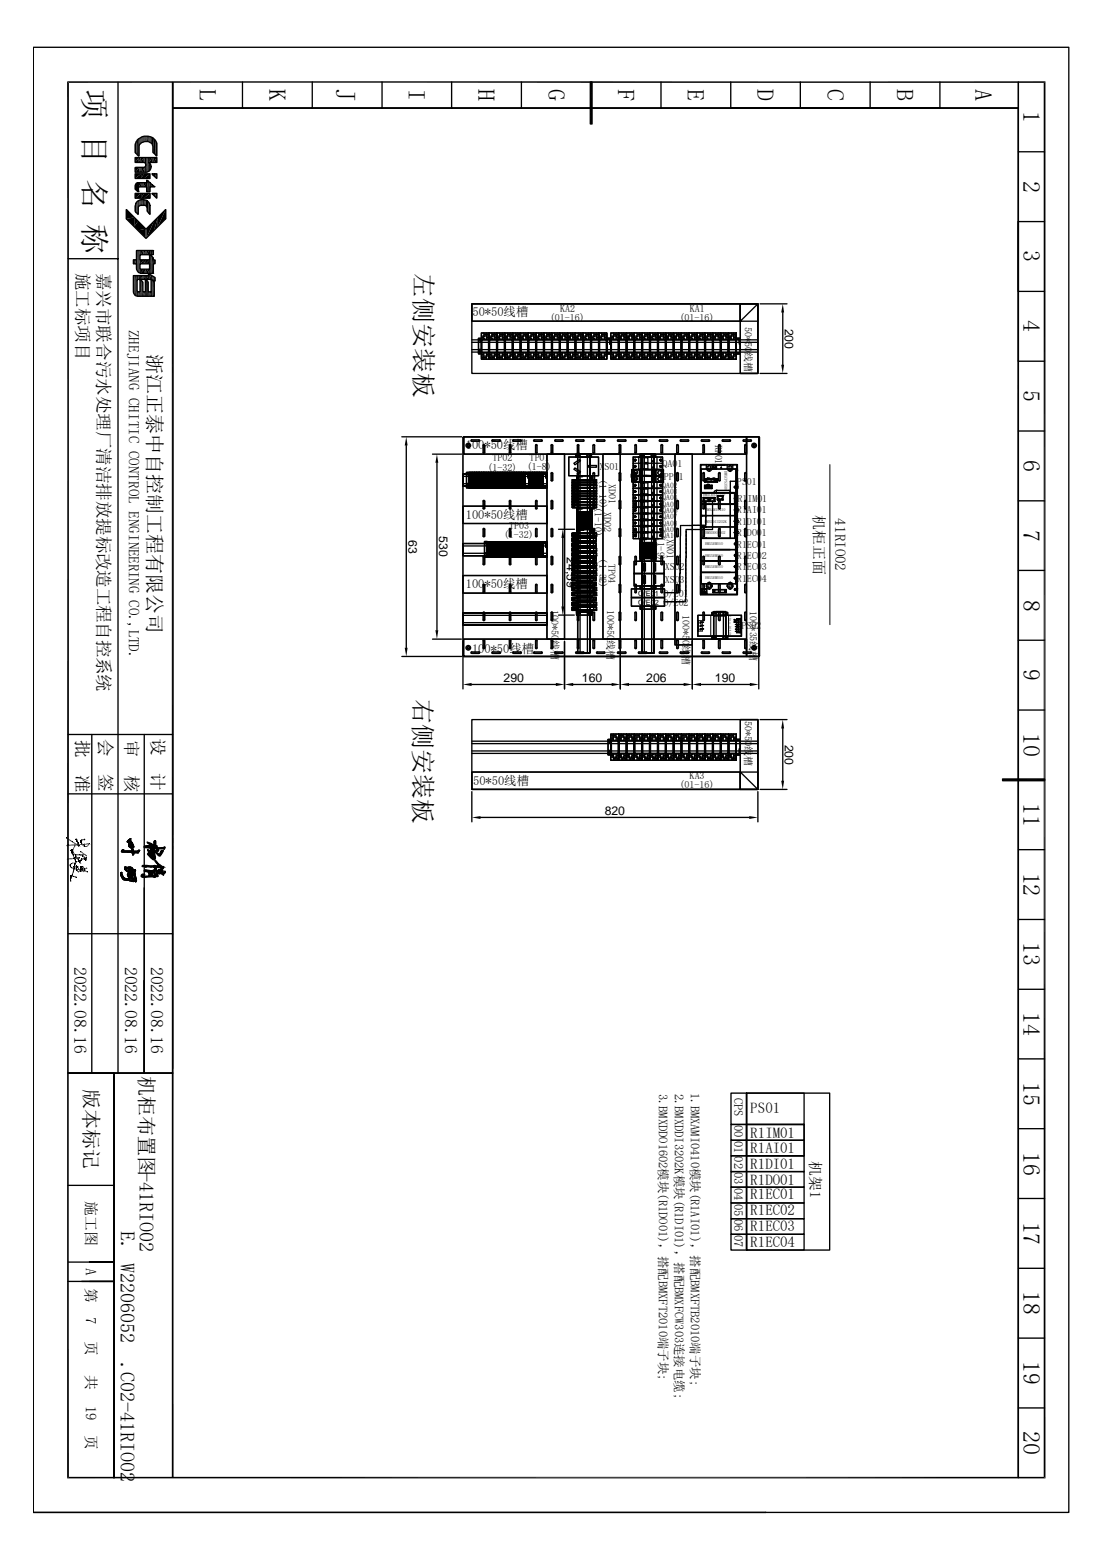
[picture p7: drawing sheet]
<svg xmlns="http://www.w3.org/2000/svg" width="210mm" height="297mm" viewBox="0 0 210 297" stroke-linecap="round" stroke-linejoin="round" font-family="sans-serif">
<defs><g id="words">
<text font-size="5.7" x="16" y="17" transform="rotate(90 16 17)">项 目 名 称</text>
<g font-size="4.7">
<text x="79" y="52" transform="rotate(90 79 52)">左侧安装板</text>
<text x="78.9" y="133.1" transform="rotate(90 78.9 133.1)">右侧安装板</text>
</g>
<g font-size="4.5">
<text x="38" y="17" transform="rotate(90 38 17)">L</text>
<text x="51.3" y="17" transform="rotate(90 51.3 17)">K</text>
<text x="64.5" y="17" transform="rotate(90 64.5 17)">J</text>
<text x="77.8" y="17" transform="rotate(90 77.8 17)">I</text>
<text x="91.1" y="17" transform="rotate(90 91.1 17)">H</text>
<text x="104.4" y="17" transform="rotate(90 104.4 17)">G</text>
<text x="117.7" y="17" transform="rotate(90 117.7 17)">F</text>
<text x="130.9" y="17" transform="rotate(90 130.9 17)">E</text>
<text x="144.2" y="17" transform="rotate(90 144.2 17)">D</text>
<text x="157.5" y="17" transform="rotate(90 157.5 17)">C</text>
<text x="170.8" y="17" transform="rotate(90 170.8 17)">B</text>
<text x="185.8" y="17" transform="rotate(90 185.8 17)">A</text>
<text x="194.9" y="21.2" transform="rotate(90 194.9 21.2)">1</text>
<text x="194.9" y="34.4" transform="rotate(90 194.9 34.4)">2</text>
<text x="194.9" y="47.7" transform="rotate(90 194.9 47.7)">3</text>
<text x="194.9" y="61" transform="rotate(90 194.9 61)">4</text>
<text x="194.9" y="74.3" transform="rotate(90 194.9 74.3)">5</text>
<text x="194.9" y="87.6" transform="rotate(90 194.9 87.6)">6</text>
<text x="194.9" y="100.9" transform="rotate(90 194.9 100.9)">7</text>
<text x="194.9" y="114.2" transform="rotate(90 194.9 114.2)">8</text>
<text x="194.9" y="127.5" transform="rotate(90 194.9 127.5)">9</text>
<text x="194.9" y="139.6" transform="rotate(90 194.9 139.6)">10</text>
<text x="194.9" y="152.9" transform="rotate(90 194.9 152.9)">11</text>
<text x="194.9" y="166.1" transform="rotate(90 194.9 166.1)">12</text>
<text x="194.9" y="179.4" transform="rotate(90 194.9 179.4)">13</text>
<text x="194.9" y="192.7" transform="rotate(90 194.9 192.7)">14</text>
<text x="194.9" y="206" transform="rotate(90 194.9 206)">15</text>
<text x="194.9" y="219.3" transform="rotate(90 194.9 219.3)">16</text>
<text x="194.9" y="232.6" transform="rotate(90 194.9 232.6)">17</text>
<text x="194.9" y="245.9" transform="rotate(90 194.9 245.9)">18</text>
<text x="194.9" y="259.2" transform="rotate(90 194.9 259.2)">19</text>
<text x="194.9" y="272.4" transform="rotate(90 194.9 272.4)">20</text>
</g>
<g font-size="3.8">
<text x="28.1" y="67.5" transform="rotate(90 28.1 67.5)">浙江正泰中自控制工程有限公司</text>
<text x="16" y="207.4" transform="rotate(90 16 207.4)">版本标记</text>
<text x="26.6" y="205" transform="rotate(90 26.6 205)">机柜布置图-41RIO02</text>
<text x="23" y="234.3" transform="rotate(90 23 234.3)">E. W2206052</text>
<text x="22.9" y="259.3" transform="rotate(90 22.9 259.3)">.C02-41RIO02</text>
</g>
<g font-size="3.3">
<text x="14.6" y="51.9" transform="rotate(90 14.6 51.9)">施工标项目</text>
<text x="18.5" y="51.9" transform="rotate(90 18.5 51.9)">嘉兴市联合污水处理厂清洁排放提标改造工程自控系统</text>
<text x="14.5" y="141" transform="rotate(90 14.5 141)">批</text>
<text x="19" y="140.8" transform="rotate(90 19 140.8)">会</text>
<text x="23.9" y="140.8" transform="rotate(90 23.9 140.8)">审</text>
<text x="28.9" y="140.6" transform="rotate(90 28.9 140.6)">设</text>
<text x="14.5" y="147.6" transform="rotate(90 14.5 147.6)">准</text>
<text x="19" y="147.4" transform="rotate(90 19 147.4)">签</text>
<text x="23.9" y="147.5" transform="rotate(90 23.9 147.5)">核</text>
<text x="28.9" y="147.3" transform="rotate(90 28.9 147.3)">计</text>
<text x="14.1" y="184.1" transform="rotate(90 14.1 184.1)">2022.08.16</text>
<text x="23.8" y="184.1" transform="rotate(90 23.8 184.1)">2022.08.16</text>
<text x="28.7" y="184.1" transform="rotate(90 28.7 184.1)">2022.08.16</text>
</g>
<g font-size="2.8">
<text x="24.5" y="62.8" transform="rotate(90 24.5 62.8)">ZHEJIANG CHITIC CONTROL ENGINEERING CO.,LTD.</text>
<text x="155" y="98" transform="rotate(90 155 98)">机柜正面</text>
<text x="159.1" y="98.7" transform="rotate(90 159.1 98.7)">41RIO02</text>
<text x="142.9" y="212">PS01</text>
<text x="142.9" y="219.6">R1AI01</text>
<text x="142.9" y="216.6">R1IM01</text>
<text x="154.3" y="221.1" transform="rotate(90 154.3 221.1)">机架1</text>
<text x="142.9" y="225.6">R1DO01</text>
<text x="142.9" y="222.6">R1DI01</text>
<text x="16.3" y="228.8" transform="rotate(90 16.3 228.8)">施工图</text>
<text x="142.9" y="231.4">R1EC02</text>
<text x="142.9" y="228.4">R1EC01</text>
<text x="142.9" y="237.3">R1EC04</text>
<text x="142.9" y="234.4">R1EC03</text>
<text x="16.3" y="241.5" transform="rotate(90 16.3 241.5)">A</text>
<text x="16.3" y="245.3" transform="rotate(90 16.3 245.3)">第</text>
<text x="16.3" y="250.8" transform="rotate(90 16.3 250.8)">7</text>
<text x="16.3" y="255.3" transform="rotate(90 16.3 255.3)">页</text>
<text x="16.3" y="261.9" transform="rotate(90 16.3 261.9)">共</text>
<text x="16.3" y="267.7" transform="rotate(90 16.3 267.7)">19</text>
<text x="16.3" y="273.3" transform="rotate(90 16.3 273.3)">页</text>
</g>
<g font-size="2.4">
<text x="90" y="60.2">50*50线槽</text>
<text x="88.7" y="85.5">100*50线槽</text>
<text x="88.7" y="98.8">100*50线槽</text>
<text x="88.7" y="112">100*50线槽</text>
<text x="89.9" y="124.4">100*50线槽</text>
<text x="90.1" y="149.5">50*50线槽</text>
<text x="125.5" y="208.2" transform="rotate(90 125.5 208.2)">3.BMXDDO1602模块(R1DO01)，搭配BMXFT2010端子块;</text>
<text x="128.5" y="208.2" transform="rotate(90 128.5 208.2)">2.BMXDDI3202K模块(R1DI01)，搭配BMXFCW303连接电缆;</text>
<text x="131.6" y="208.1" transform="rotate(90 131.6 208.1)">1.BMXAMI0410模块(R1AI01)，搭配BMXFTB2010端子块;</text>
<text x="139.9" y="209" transform="rotate(90 139.9 209)">CPS</text>
<text x="139.9" y="214.2" transform="rotate(90 139.9 214.2)">00</text>
<text x="139.9" y="217.2" transform="rotate(90 139.9 217.2)">01</text>
<text x="139.9" y="220.2" transform="rotate(90 139.9 220.2)">02</text>
<text x="139.9" y="223.2" transform="rotate(90 139.9 223.2)">03</text>
<text x="139.9" y="226.2" transform="rotate(90 139.9 226.2)">04</text>
<text x="139.9" y="229.2" transform="rotate(90 139.9 229.2)">05</text>
<text x="139.9" y="232.1" transform="rotate(90 139.9 232.1)">06</text>
<text x="139.9" y="235.1" transform="rotate(90 139.9 235.1)">07</text>
</g>
<g font-size="2.3">
<text x="149.5" y="62.6" transform="rotate(90 149.5 62.6)">200</text>
<text x="77.8" y="102.8" transform="rotate(90 77.8 102.8)">63</text>
<text x="83.7" y="102.1" transform="rotate(90 83.7 102.1)">530</text>
<text x="107.9" y="106.1" transform="rotate(90 107.9 106.1)">24,59</text>
<text x="95.9" y="129.9">290</text>
<text x="110.8" y="129.9">160</text>
<text x="123.1" y="129.9">206</text>
<text x="136.2" y="129.9">190</text>
<text x="149.5" y="141.8" transform="rotate(90 149.5 141.8)">200</text>
<text x="115.2" y="155.2">820</text>
</g>
<g font-size="1.9">
<text x="106.7" y="59.3">KA2</text>
<text x="131.4" y="59.3">KA1</text>
<text x="104.7" y="61.1">(01-16)</text>
<text x="129.4" y="61.1">(01-16)</text>
<text x="141.9" y="62.3" transform="rotate(90 141.9 62.3)">50*</text>
<text x="141.9" y="65.2" transform="rotate(90 141.9 65.2)">50</text>
<text x="141.9" y="67.1" transform="rotate(90 141.9 67.1)">线槽</text>
<text x="92.8" y="89.6">(1-32)</text>
<text x="93.8" y="87.8">TP02</text>
<text x="100.3" y="89.5">(1-8)</text>
<text x="100.9" y="87.7">TP01</text>
<text x="114.2" y="89.6">XS01</text>
<text x="126.2" y="88.9">QA01</text>
<text x="136.2" y="84.7" transform="rotate(90 136.2 84.7)">RK</text>
<text x="136.2" y="86.6" transform="rotate(90 136.2 86.6)">01</text>
<text x="114.2" y="91.2" transform="rotate(90 114.2 91.2)">(1-10)</text>
<text x="116" y="92.2" transform="rotate(90 116 92.2)">XD01</text>
<text x="126.4" y="91.3">PP01</text>
<text x="140.4" y="92.3">PS</text>
<text x="140.5" y="95.6">R1IM01</text>
<text x="142.3" y="92.3">01</text>
<text x="97" y="100.7">TP03</text>
<text x="113.3" y="96.5" transform="rotate(90 113.3 96.5)">(1-10)</text>
<text x="115.1" y="97.5" transform="rotate(90 115.1 97.5)">XD02</text>
<text x="140.4" y="97.7">R1</text>
<text x="140.4" y="99.9">R1</text>
<text x="142.3" y="99.9">DI01</text>
<text x="142.3" y="97.7">AI01</text>
<text x="96" y="102.5">(1-32)</text>
<text x="114.2" y="106.3" transform="rotate(90 114.2 106.3)">(1-32)</text>
<text x="115.9" y="107.3" transform="rotate(90 115.9 107.3)">TP04</text>
<text x="125.3" y="102.1" transform="rotate(90 125.3 102.1)">(</text>
<text x="125.3" y="103.1" transform="rotate(90 125.3 103.1)">1-9)</text>
<text x="127" y="102.7" transform="rotate(90 127 102.7)">XN01</text>
<text x="140.4" y="104.3">R1EC01</text>
<text x="140.4" y="106.4">R1EC02</text>
<text x="140.4" y="102.1">R1</text>
<text x="142.3" y="102.1">DO01</text>
<text x="126.4" y="113.6">O/E01</text>
<text x="126.6" y="108.6">XS02</text>
<text x="126.6" y="110.9">XS03</text>
<text x="140.4" y="108.6">R1EC0</text>
<text x="140.4" y="110.7">R1EC04</text>
<text x="145.1" y="108.6">3</text>
<text x="105" y="116.1" transform="rotate(90 105 116.1)">100*50</text>
<text x="115.7" y="116.1" transform="rotate(90 115.7 116.1)">100*50</text>
<text x="126.4" y="115.3">O/E02</text>
<text x="130" y="117" transform="rotate(90 130 117)">100*5</text>
<text x="141.2" y="119.8">PS02</text>
<text x="142.8" y="116.4" transform="rotate(90 142.8 116.4)">100*35线槽</text>
<text x="105" y="121.9" transform="rotate(90 105 121.9)">线槽</text>
<text x="115.7" y="121.9" transform="rotate(90 115.7 121.9)">线槽</text>
<text x="130" y="121.9" transform="rotate(90 130 121.9)">0</text>
<text x="130" y="122.8" transform="rotate(90 130 122.8)">线槽</text>
<text x="141.9" y="137.3" transform="rotate(90 141.9 137.3)">50*50</text>
<text x="141.9" y="142.1" transform="rotate(90 141.9 142.1)">线</text>
<text x="141.9" y="143.9" transform="rotate(90 141.9 143.9)">槽</text>
<text x="129.4" y="150">(01-16)</text>
<text x="131.4" y="148.2">KA3</text>
</g>
<g font-size="1.4">
<text x="126.2" y="92.9">QA02</text>
<text x="126.2" y="94.1">QA03</text>
<text x="126.2" y="95.3">QA04</text>
<text x="126.2" y="96.5">QA05</text>
<text x="126.2" y="97.7">QA06</text>
<text x="126.2" y="98.9">QA07</text>
<text x="126.2" y="101.3">QA09</text>
<text x="126.2" y="100.1">QA08</text>
<text x="126.2" y="102.5">QA10</text>
<text x="121.5" y="113.6">O</text>
<text x="122.6" y="113.6">/</text>
<text x="123" y="113.6">E01</text>
<text x="121.5" y="115.2">O</text>
<text x="122.6" y="115.2">/</text>
<text x="123" y="115.2">E02</text>
</g>
<g font-size=".8">
<text x="138" y="89.8" transform="rotate(90 138 89.8)">BMXCPS3500</text>
<text x="133.9" y="94.5">BMXCRA31210</text>
<text x="134.2" y="99.5">BMXDDI3202K</text>
<text x="134.4" y="97.4">BMXAMI0410</text>
<text x="134.4" y="101.7">BMXDDO1602</text>
<text x="134.3" y="103.8">BMXXEM010</text>
<text x="134.3" y="106">BMXXEM010</text>
<text x="134.3" y="108.1">BMXXEM010</text>
<text x="134.3" y="110.3">BMXXEM010</text>
</g>
<text font-size=".5" x="138.9" y="117.4" transform="rotate(90 138.9 117.4)">PROeco 240W 10A</text>
<g font-size=".3">
<text x="110.4" y="91.6">2A</text>
<text x="110.4" y="92.6">2A</text>
<text x="110.4" y="93.2">2A</text>
<text x="110.4" y="93.7">2A</text>
<text x="110.4" y="94.2">2A</text>
<text x="110.4" y="94.7">2A</text>
<text x="110.4" y="95.3">2A</text>
<text x="110.4" y="95.8">2A</text>
<text x="110.4" y="101.8">2A</text>
<text x="110.4" y="96.3">2A</text>
<text x="110.4" y="102.7">2A</text>
<text x="110.4" y="103.7">2A</text>
<text x="110.4" y="106.5">2A</text>
<text x="110.4" y="104.6">2A</text>
<text x="110.4" y="105.6">2A</text>
<text x="110.4" y="107.4">2A</text>
<text x="110.4" y="110.3">2A</text>
<text x="110.4" y="111.2">2A</text>
<text x="110.4" y="108.4">2A</text>
<text x="110.4" y="109.3">2A</text>
<text x="110.4" y="112.1">2A</text>
<text x="110.4" y="113.1">2A</text>
<text x="110.4" y="115">2A</text>
<text x="110.4" y="115.9">2A</text>
</g>
</g></defs>
<g fill="none" stroke="#000" stroke-width=".3">
<path d="M12.8 15.6h186.3M88.2 83.3h.1M88.3 83.2v.1M89.7 83.8h1.5l.2 .1-.2 .1h-1.4zM92.3 90.1l-.1-.1-.2 .1v1.4l.2 .1 .1-.1M92.3 84.8l-.1-.1-.2 .1v1.4l.2 .1 .1-.1M92.3 95.4l-.1-.1-.2 .1v1.4l.2 .1 .1-.1M92.3 84.8v1.4M92.3 90.1v1.4M92.3 95.4v1.4M93.7 83.8h1.5l.1 .1-.1 .1h-1.4zM97.1 84.7l.2 .1v1.4l-.1 .1-.2-.1z"/>
<path d="M97.1 90l.2 .1v1.4l-.1 .1-.2-.1zM97.1 95.3l.2 .1v1.4l-.1 .1-.2-.1zM97.7 83.8h1.5l.1 .1-.1 .1h-1.4zM101.7 83.8h1.5l.1 .1-.1 .1h-1.4zM102.1 84.7l.2 .1v1.4l-.1 .1-.2-.1zM102.1 90l.2 .1v1.4l-.1 .1-.2-.1zM102.1 95.3l.2 .1v1.4l-.1 .1-.2-.1zM105.2 84.8l-.1-.1-.1 .1v1.4l.1 .1 .1-.1M105.2 90.1l-.1-.1-.1 .1v1.4l.1 .1 .1-.1M105.2 95.4l-.1-.1-.1 .1v1.4l.1 .1 .1-.1M105.3 84.8v1.4M105.3 90.1v1.4"/>
<path d="M105.3 95.4v1.4M105.7 83.8h1.4l.2 .1-.2 .1h-1.3zM109.7 83.8h1.4l.2 .1-.2 .1h-1.3zM110 84.7l.2 .1v1.4l-.1 .1-.1-.1zM110 90l.2 .1v1.4l-.1 .1-.1-.1zM110 95.3l.2 .1v1.4l-.1 .1-.1-.1zM112.9 84.8v1.4M112.9 90.1v1.4M112.9 95.4v1.4M113 84.8l.1-.1 .1 .1v1.4l-.1 .1-.1-.1M113 90.1l.1-.1 .1 .1v1.4l-.1 .1-.1-.1M113 95.4l.1-.1 .1 .1v1.4l-.1 .1-.1-.1"/>
<path d="M113.7 83.8h1.4l.1 .1-.1 .1h-1.4zM117.6 83.8h1.5l.2 .1-.2 .1h-1.4zM118.2 84.8l-.1-.1-.2 .1v1.4l.2 .1 .1-.1M118.2 90.1l-.1-.1-.2 .1v1.4l.2 .1 .1-.1M118.2 95.4l-.1-.1-.2 .1v1.4l.2 .1 .1-.1M118.2 84.8v1.4M118.2 90.1v1.4M118.2 95.4v1.4M121 84.7l.2 .1v1.4l-.1 .1-.2-.1zM121 90l.2 .1v1.4l-.1 .1-.2-.1zM121 95.3l.2 .1v1.4l-.1 .1-.2-.1zM121.6 83.8h1.5l.1 .1-.1 .1h-1.4z"/>
<path d="M125.6 83.8h1.5l.1 .1-.1 .1h-1.4zM125.9 84.8v1.4M125.9 90.1v1.4M125.9 95.4v1.4M125.9 84.8l.2-.1 .1 .1v1.4l-.1 .1-.2-.1M125.9 90.1l.2-.1 .1 .1v1.4l-.1 .1-.2-.1M125.9 95.4l.2-.1 .1 .1v1.4l-.1 .1-.2-.1M129.2 84.8l-.2-.1-.1 .1v1.4l.1 .1 .2-.1M129.2 90.1l-.2-.1-.1 .1v1.4l.1 .1 .2-.1M129.2 95.4l-.2-.1-.1 .1v1.4l.1 .1 .2-.1M129.2 84.8v1.4M129.2 90.1v1.4"/>
<path d="M129.2 95.4v1.4M129.6 83.8h1.5l.1 .1-.1 .1h-1.4zM133.6 83.8h1.4l.2 .1-.2 .1h-1.3zM133.9 84.7l.3 .1v1.4l-.2 .1-.1-.1zM133.9 90l.3 .1v1.4l-.2 .1-.1-.1zM133.9 95.3l.3 .1v1.4l-.2 .1-.1-.1zM136.9 84.8v1.4M136.9 90.1v1.4M136.9 95.4v1.4M136.9 84.8l.1-.1 .2 .1v1.4l-.2 .1-.1-.1M136.9 90.1l.1-.1 .2 .1v1.4l-.2 .1-.1-.1M136.9 95.4l.1-.1 .2 .1v1.4l-.2 .1-.1-.1"/>
<path d="M137.6 83.8h1.4l.1 .1-.1 .1h-1.3zM141.6 83.8h1.4l.1 .1-.1 .1h-1.4zM142.1 84.8l-.1-.1-.1 .1v1.4l.1 .1 .1-.1M142.1 90.1l-.1-.1-.1 .1v1.4l.1 .1 .1-.1M142.1 95.4l-.1-.1-.1 .1v1.4l.1 .1 .1-.1M142.2 84.8v1.4M142.2 90.1v1.4M142.2 95.4v1.4M144.5 83.2v.1M144.6 83.3h.1M92.3 100.7l-.1-.1-.2 .1v1.4l.2 .1 .1-.1M92.3 106l-.1-.1-.2 .1v1.4l.2 .2 .1-.2"/>
<path d="M92.3 111.4l-.1-.2-.2 .2v1.4l.2 .1 .1-.1M92.3 116.7l-.1-.2-.2 .2v1.4l.2 .1 .1-.1M92.3 100.7v1.4M92.3 106v1.4M92.3 111.4v1.4M92.3 116.7v1.4M97.1 100.7h.2v1.4l-.1 .1-.2-.1zM97.1 105.9l.2 .1v1.4l-.1 .2-.2-.2zM97.1 111.3l.2 .1v1.4l-.1 .1-.2-.1zM97.1 116.6l.2 .1v1.4l-.1 .1-.2-.1zM102.1 100.7h.2v1.4l-.1 .1-.2-.1zM102.1 105.9l.2 .1v1.4l-.1 .2-.2-.2z"/>
<path d="M102.1 111.3l.2 .1v1.4l-.1 .1-.2-.1zM102.1 116.6l.2 .1v1.4l-.1 .1-.2-.1zM105.2 100.7l-.1-.1-.1 .1v1.4l.1 .1 .1-.1M105.2 106l-.1-.1-.1 .1v1.4l.1 .2 .1-.2M105.2 111.4l-.1-.2-.1 .2v1.4l.1 .1 .1-.1M105.2 116.7l-.1-.2-.1 .2v1.4l.1 .1 .1-.1M105.3 100.7v1.4M105.3 106v1.4M105.3 111.4v1.4M105.3 116.7v1.4M110 100.7h.2v1.4l-.1 .1-.1-.1zM110 105.9l.2 .1v1.4l-.1 .2-.1-.2z"/>
<path d="M110 111.3l.2 .1v1.4l-.1 .1-.1-.1zM110 116.6l.2 .1v1.4l-.1 .1-.1-.1zM112.9 100.7v1.4M112.9 106v1.4M112.9 111.4v1.4M112.9 116.7v1.4M113 100.7l.1-.1 .1 .1v1.4l-.1 .1-.1-.1M113 106l.1-.1 .1 .1v1.4l-.1 .2-.1-.2M113 111.4l.1-.2 .1 .2v1.4l-.1 .1-.1-.1M113 116.7l.1-.2 .1 .2v1.4l-.1 .1-.1-.1M118.2 100.7l-.1-.1-.2 .1v1.4l.2 .1 .1-.1M118.2 106l-.1-.1-.2 .1v1.4l.2 .2 .1-.2"/>
<path d="M118.2 111.4l-.1-.2-.2 .2v1.4l.2 .1 .1-.1M118.2 116.7l-.1-.2-.2 .2v1.4l.2 .1 .1-.1M118.2 100.7v1.4M118.2 106v1.4M118.2 111.4v1.4M118.2 116.7v1.4M121 100.7h.2v1.4l-.1 .1-.2-.1zM121 105.9l.2 .1v1.4l-.1 .2-.2-.2zM121 111.3l.2 .1v1.4l-.1 .1-.2-.1zM121 116.6l.2 .1v1.4l-.1 .1-.2-.1zM125.9 100.7v1.4M125.9 106v1.4"/>
<path d="M125.9 111.4v1.4M125.9 116.7v1.4M125.9 100.7l.2-.1 .1 .1v1.4l-.1 .1-.2-.1M125.9 106l.2-.1 .1 .1v1.4l-.1 .2-.2-.2M125.9 111.4l.2-.2 .1 .2v1.4l-.1 .1-.2-.1M125.9 116.7l.2-.2 .1 .2v1.4l-.1 .1-.2-.1M129.2 100.7l-.2-.1-.1 .1v1.4l.1 .1 .2-.1M129.2 106l-.2-.1-.1 .1v1.4l.1 .2 .2-.2M129.2 111.4l-.2-.2-.1 .2v1.4l.1 .1 .2-.1M129.2 116.7l-.2-.2-.1 .2v1.4l.1 .1 .2-.1M129.2 100.7v1.4M129.2 106v1.4"/>
<path d="M129.2 111.4v1.4M129.2 116.7v1.4M133.9 100.7h.3v1.4l-.2 .1-.1-.1zM133.9 105.9l.3 .1v1.4l-.2 .2-.1-.2zM133.9 111.3l.3 .1v1.4l-.2 .1-.1-.1zM133.9 116.6l.3 .1v1.4l-.2 .1-.1-.1zM136.9 100.7v1.4M136.9 106v1.4M136.9 111.4v1.4M136.9 116.7v1.4M136.9 100.7l.1-.1 .2 .1v1.4l-.2 .1-.1-.1M136.9 106l.1-.1 .2 .1v1.4l-.2 .2-.1-.2"/>
<path d="M136.9 111.4l.1-.2 .2 .2v1.4l-.2 .1-.1-.1M136.9 116.7l.1-.2 .2 .2v1.4l-.2 .1-.1-.1M142.1 100.7l-.1-.1-.1 .1v1.4l.1 .1 .1-.1M142.1 106l-.1-.1-.1 .1v1.4l.1 .2 .1-.2M142.1 111.4l-.1-.2-.1 .2v1.4l.1 .1 .1-.1M142.1 116.7l-.1-.2-.1 .2v1.4l.1 .1 .1-.1M142.2 100.7v1.4M142.2 106v1.4M142.2 111.4v1.4M142.2 116.7v1.4M88.2 124.9h.1M88.3 124.9v.1"/>
<path d="M89.7 124.2l1.5-.1 .2 .2-.2 .1h-1.4zM92.3 122l-.1-.1-.2 .1v1.4l.2 .1 .1-.1M92.3 122v1.4M93.7 124.2l1.5-.1 .1 .2-.1 .1h-1.4zM97.1 121.9l.2 .1v1.4l-.1 .1-.2-.1zM97.7 124.2l1.5-.1 .1 .2-.1 .1h-1.4zM101.7 124.2l1.5-.1 .1 .2-.1 .1h-1.4zM102.1 121.9l.2 .1v1.4l-.1 .1-.2-.1zM105.2 122l-.1-.1-.1 .1v1.4l.1 .1 .1-.1M105.3 122v1.4M105.7 124.2l1.4-.1 .2 .2-.2 .1h-1.3zM109.7 124.2l1.4-.1 .2 .2-.2 .1h-1.3z"/>
<path d="M110 121.9l.2 .1v1.4l-.1 .1-.1-.1zM112.9 122v1.4M113 122l.1-.1 .1 .1v1.4l-.1 .1-.1-.1M113.7 124.2l1.4-.1 .1 .2-.1 .1h-1.4zM117.6 124.2l1.5-.1 .2 .2-.2 .1h-1.4zM118.2 122l-.1-.1-.2 .1v1.4l.2 .1 .1-.1M118.2 122v1.4M121 121.9l.2 .1v1.4l-.1 .1-.2-.1zM121.6 124.2l1.5-.1 .1 .2-.1 .1h-1.4zM125.6 124.2l1.5-.1 .1 .2-.1 .1h-1.4zM125.9 122v1.4M125.9 122l.2-.1 .1 .1v1.4l-.1 .1-.2-.1"/>
<path d="M129.2 122l-.2-.1-.1 .1v1.4l.1 .1 .2-.1M129.2 122v1.4M129.6 124.2l1.5-.1 .1 .2-.1 .1h-1.4zM133.6 124.2l1.4-.1 .2 .2-.2 .1h-1.3zM133.9 121.9l.3 .1v1.4l-.2 .1-.1-.1zM136.9 122v1.4M136.9 122l.1-.1 .2 .1v1.4l-.2 .1-.1-.1M137.6 124.2l1.4-.1 .1 .2-.1 .1h-1.3zM141.6 124.2l1.4-.1 .1 .2-.1 .1h-1.4zM142.1 122l-.1-.1-.1 .1v1.4l.1 .1 .1-.1M142.2 122v1.4M144.5 124.9h.2v-41.6l-.2-.1h-56.2v.1h-.1v41.6h.1v.1h56.2"/>
<path d="M12.8 281.4h186.3"/>
<circle cx="89.2" cy="84.8" r=".43"/>
<circle cx="89.2" cy="84.8" r=".22"/>
<circle cx="143.6" cy="84.8" r=".43"/>
<circle cx="143.6" cy="84.8" r=".22"/>
<circle cx="89.2" cy="123.3" r=".43"/>
<circle cx="89.2" cy="123.3" r=".22"/>
<circle cx="143.6" cy="123.3" r=".43"/>
<circle cx="143.6" cy="123.3" r=".22"/>
</g>
<path d="M13 15.5v266M32.9 15.6v265.8M112.6 15.6v8M199 15.5v266M191 148.5h8" fill="none" stroke="#000" stroke-width=".34"/>
<g fill="none" stroke="#000" stroke-width=".25">
<path d="M6.3 9h197.3v279h-197.3zM22.5 15.6v188.7M32.9 15.6v187.9M46.2 15.6v5M59.5 15.6v5M72.8 15.6v5M86 15.6v5M99.3 15.6v5M112.4 15.6h.4v8h-.4zM112.6 15.6v5M125.9 15.6v5M139.2 15.6v5"/>
<path d="M152.4 15.6v5M165.7 15.6v5M179 15.6v5M194 15.6v265.8M24 39.9l3.8 3.7 3.7-3.7 .1 1.7-3.8 3.8-3.8-3.8zM25.7 30h4.2v.9l-1.5 .1a1.02 1.02 0 0 1 .3 1 1.02 1.02 0 0 1-.8 .8h-2.2v-.9h1.8a.54 .54 0 0 0 0-1h-1.8zM25.7 33.1h2.9v.9h-2.9zM25.7 36.8h2.8l.1 .9h-2.9zM26 34.9l.2-.1h1.7l.1-.5 1.5 1.3h-.9l-.1 .9h-.6v-.9h-1.4l-.1 .9h-.1l-.6-.5v-.7zM26 38.5a1.45 1.45 0 0 1 1.6-.4 1.13 1.13 0 0 1 1 1.1l-.1 1.6a1.75 1.75 0 0 1-.6-1.4v-.1l-.3-.2h-.8l-.3 .1-.2 .3-.1 1.3-.5-.6v-1zM26.1 26.7a2.24 2.24 0 0 1 2.4-.7 1.86 1.86 0 0 1 1.4 1.3l-.1 2.4-.7-.7v-1.1a1.37 1.37 0 0 0-2.3-.5l-.3 .4v1.9h-.1l-.7-.7v-1.5zM29 36.9l.9-.1v.9z"/>
<path d="M29 33.1h.9v.8l-.7-.5zM32.9 20.6h161.1zM32.9 20.6h161.1M194 28.9h5M13 49.3h9.5M25.4 52.5h2.8l.2-.4 1.1 .8v.6l-.5-.2 .4 .4v2.7h-3.2a.85 .85 0 0 1-.8-.9zM26 47.7h3.2v.8h-.5l.5 .6v.3l.3 .1v.7h-.3v1.9l-2.6-.1a.98 .98 0 0 1-.6-.8v-1h-.6v-.7l.6-.1zM26.2 53.2h.5l-.1 2.4h-.4l-.1-.2zM26.7 48.5h1.8v1h-1.8zM26.7 50.2h1.8v1.1h-1.7zM26.8 53.2h.9l-.1 2.4h-.4v-1.9zM27.9 53.2h.9v2.4l-.6-.1v-1.8z"/>
<path d="M89.9 57.9h54.5v13.2h-54.5zM89.9 57.9h51.1v3.3h-51.1zM141 57.9h3.4v13.2h-3.4zM144.4 57.9v3.3h-3.4v-3.3h3.4l-3.4 3.3M144.8 57.9h5.1M149.1 59.5v10M194 42.2h5M199 55.5h-5v-13.3v26.6h5M89.9 64.7h54.5M89.9 66.6h54.5M89.9 67h54.5M89.9 65.2h54.5"/>
<path d="M91.1 64.4h.6v3h-.6zM91.1 67.2h.6zM91.1 67.3h.6M91.1 67.2h24.5M91.1 67h.6M91.1 64.5h.6M91.1 64.6h24.5M91.7 63.4h1.5v5h-1.5zM91.7 64h23.9M91.7 67.8h23.9M91.8 64.7h1.2v2.4h-1.2zM92.2 63.4v1.2"/>
<path d="M92.2 67.2v1.2M92.7 63.4v1.2M92.7 67.2v1.2M93.2 63.4h1.5v5h-1.5zM93.2 63.4v5h-1.5v-5h1.5v5M93.3 64.7h1.3v2.4h-1.3zM93.7 63.4v1.2M93.7 67.2v1.2M94.1 63.4v1.2M94.1 67.2v1.2M94.7 63.4h1.4v5h-1.4zM94.7 63.4v5h-1.5v-5h1.5v5"/>
<path d="M94.8 64.7h1.3v2.4h-1.3zM95.2 63.4v1.2M95.2 67.2v1.2M95.7 63.4v1.2M95.7 67.2v1.2M96.1 63.4h1.6v5h-1.6zM96.1 63.4v5h-1.4v-5h1.4v5M96.3 64.7h1.2v2.4h-1.2zM96.6 63.4v1.2M96.6 67.2v1.2M97.2 63.4v1.2M97.2 67.2v1.2"/>
<path d="M97.7 63.4h1.4v5h-1.4zM97.7 63.4v5h-1.6v-5h1.6v5M97.7 64.7h1.4v2.4h-1.4zM98.1 63.4v1.2M98.1 67.2v1.2M98.6 63.4v1.2M98.6 67.2v1.2M99.1 63.4h1.5v5h-1.5zM99.1 63.4v5h-1.4v-5h1.4v5M99.3 64.7h1.2v2.4h-1.2zM99.7 63.4v1.2M99.7 67.2v1.2"/>
<path d="M100.2 63.4v1.2M100.2 67.2v1.2M100.6 63.4h1.6v5h-1.6zM100.6 63.4v5h-1.5v-5h1.5v5M100.8 64.7h1.2v2.4h-1.2zM101.1 63.4v1.2M101.1 67.2v1.2M101.6 63.4v1.2M101.6 67.2v1.2M102.2 63.4h1.4v5h-1.4zM102.2 63.4v5h-1.6v-5h1.6v5M102.2 64.7h1.3v2.4h-1.3z"/>
<path d="M102.6 63.4v1.2M102.6 67.2v1.2M103.1 63.4v1.2M103.1 67.2v1.2M103.6 63.4h1.5v5h-1.5zM103.6 63.4v5h-1.4v-5h1.4v5M103.7 64.7h1.3v2.4h-1.3zM104.1 63.4v1.2M104.1 67.2v1.2M104.6 63.4v1.2M104.6 67.2v1.2M105.1 63.4h1.5v5h-1.5z"/>
<path d="M105.1 63.4v5h-1.5v-5h1.5v5M105.2 64.7h1.3v2.4h-1.3zM105.6 63.4v1.2M105.6 67.2v1.2M106.1 63.4v1.2M106.1 67.2v1.2M106.6 63.4h1.5v5h-1.5zM106.6 63.4v5h-1.5v-5h1.5v5M106.7 64.7h1.3v2.4h-1.3zM107.1 63.4v1.2M107.1 67.2v1.2M107.6 63.4v1.2"/>
<path d="M107.6 67.2v1.2M108.1 63.4h1.5v5h-1.5zM108.1 63.4v5h-1.5v-5h1.5v5M108.2 64.7h1.3v2.4h-1.3zM108.6 63.4v1.2M108.6 67.2v1.2M109.1 63.4v1.2M109.1 67.2v1.2M109.6 63.4h1.5v5h-1.5zM109.6 63.4v5h-1.5v-5h1.5v5M109.7 64.7h1.3v2.4h-1.3zM110.1 63.4v1.2"/>
<path d="M110.1 67.2v1.2M110.6 63.4v1.2M110.6 67.2v1.2M111.1 63.4h1.5v5h-1.5zM111.1 63.4v5h-1.5v-5h1.5v5M111.2 64.7h1.3v2.4h-1.3zM111.6 63.4v1.2M111.6 67.2v1.2M112.1 63.4v1.2M112.1 67.2v1.2M112.6 63.4h1.5v5h-1.5zM112.6 63.4v5h-1.5v-5h1.5v5"/>
<path d="M112.7 64.7h1.3v2.4h-1.3zM113.1 63.4v1.2M113.1 67.2v1.2M113.6 63.4v1.2M113.6 67.2v1.2M114.1 63.4h1.5v5h-1.5zM114.1 63.4v5h-1.5v-5h1.5v5M114.2 64.7h1.3v2.4h-1.3zM114.6 63.4v1.2M114.6 67.2v1.2M115.1 63.4v1.2M115.1 67.2v1.2"/>
<path d="M115.6 64.4h.7v3h-.7zM115.6 67.3h.7v.1h-.7zM115.6 64.4h.7v.1h-.7zM115.6 63.4v5h-1.5v-5h1.5v5M115.6 67.1h.7v.2M115.6 64.5v2.8M116.3 63.4h1.6v5h-1.6zM116.3 64.5v.2h-.7M116.3 67.2h24M116.3 64.6h24M116.3 64h24M116.3 67.8h24"/>
<path d="M116.3 64.7v2.4M116.5 64.7h1.2v2.4h-1.2zM116.8 63.4v1.2M116.8 67.2v1.2M117.3 63.4v1.2M117.3 67.2v1.2M117.9 63.4h1.4v5h-1.4zM117.9 63.4v5h-1.6v-5h1.6v5M117.9 64.7h1.4v2.4h-1.4zM118.3 63.4v1.2M118.3 67.2v1.2M118.8 63.4v1.2"/>
<path d="M118.8 67.2v1.2M119.3 63.4h1.5v5h-1.5zM119.3 63.4v5h-1.4v-5h1.4v5M119.5 64.7h1.2v2.4h-1.2zM119.8 63.4v1.2M119.8 67.2v1.2M120.4 63.4v1.2M120.4 67.2v1.2M120.8 63.4h1.5v5h-1.5zM120.8 63.4v5h-1.5v-5h1.5v5M120.9 64.7h1.3v2.4h-1.3zM121.3 63.4v1.2"/>
<path d="M121.3 67.2v1.2M121.8 63.4v1.2M121.8 67.2v1.2M122.3 63.4h1.5v5h-1.5zM122.3 63.4v5h-1.5v-5h1.5v5M122.4 64.7h1.3v2.4h-1.3zM122.8 63.4v1.2M122.8 67.2v1.2M123.3 63.4v1.2M123.3 67.2v1.2M123.8 63.4h1.5v5h-1.5zM123.8 63.4v5h-1.5v-5h1.5v5"/>
<path d="M123.9 64.7h1.3v2.4h-1.3zM124.3 63.4v1.2M124.3 67.2v1.2M124.8 63.4v1.2M124.8 67.2v1.2M125.3 63.4h1.5v5h-1.5zM125.3 63.4v5h-1.5v-5h1.5v5M125.4 64.7h1.3v2.4h-1.3zM125.8 63.4v1.2M125.8 67.2v1.2M126.3 63.4v1.2M126.3 67.2v1.2"/>
<path d="M126.8 63.4h1.5v5h-1.5zM126.8 63.4v5h-1.5v-5h1.5v5M126.9 64.7h1.3v2.4h-1.3zM127.3 63.4v1.2M127.3 67.2v1.2M127.8 63.4v1.2M127.8 67.2v1.2M128.3 63.4h1.5v5h-1.5zM128.3 63.4v5h-1.5v-5h1.5v5M128.4 64.7h1.3v2.4h-1.3zM128.8 63.4v1.2M128.8 67.2v1.2"/>
<path d="M129.3 63.4v1.2M129.3 67.2v1.2M129.8 63.4h1.5v5h-1.5zM129.8 63.4v5h-1.5v-5h1.5v5M129.9 64.7h1.3v2.4h-1.3zM130.3 63.4v1.2M130.3 67.2v1.2M130.8 63.4v1.2M130.8 67.2v1.2M131.3 63.4h1.5v5h-1.5zM131.3 63.4v5h-1.5v-5h1.5v5M131.4 64.7h1.3v2.4h-1.3z"/>
<path d="M131.8 63.4v1.2M131.8 67.2v1.2M132.3 63.4v1.2M132.3 67.2v1.2M132.8 63.4h1.5v5h-1.5zM132.8 63.4v5h-1.5v-5h1.5v5M132.9 64.7h1.3v2.4h-1.3zM133.3 63.4v1.2M133.3 67.2v1.2M133.8 63.4v1.2M133.8 67.2v1.2M134.3 63.4h1.5v5h-1.5z"/>
<path d="M134.3 63.4v5h-1.5v-5h1.5v5M134.4 64.7h1.3v2.4h-1.3zM134.8 63.4v1.2M134.8 67.2v1.2M135.3 63.4v1.2M135.3 67.2v1.2M135.8 63.4h1.5v5h-1.5zM135.8 63.4v5h-1.5v-5h1.5v5M135.9 64.7h1.3v2.4h-1.3zM136.3 63.4v1.2M136.3 67.2v1.2M136.8 63.4v1.2"/>
<path d="M136.8 67.2v1.2M137.3 63.4h1.5v5h-1.5zM137.3 63.4v5h-1.5v-5h1.5v5M137.4 64.7h1.2v2.4h-1.2zM137.8 63.4v1.2M137.8 67.2v1.2M138.3 63.4v1.2M138.3 67.2v1.2M138.8 63.4h1.5v5h-1.5zM138.8 63.4v5h-1.5v-5h1.5v5M138.9 64.7h1.3v2.4h-1.3zM139.3 63.4v1.2"/>
<path d="M139.3 67.2v1.2M139.7 63.4v1.2M139.7 67.2v1.2M140.3 64.4h.7v3h-.7zM140.3 67.3h.7v.1h-.7zM140.3 64.4h.7v.1h-.7zM140.3 63.4v5h-1.5v-5h1.5v5M140.3 67.1h.7v.2M140.3 64.5v2.8M141 64.5v.2h-.7M141 64.7v2.4M144.8 71.1h5.1"/>
<path d="M76.5 83.2h11.4M77.4 84.8v38.5M82.4 86.5h5.5M83.2 88.1v31.9M88.2 96.4h16v3.3h-16zM88.2 90.2h16v2.4h-16v-2.4h16v2.4h-16zM88.2 90.7h16v1.4h-16zM88.3 83.2h53.9v3.3h-53.9zM88.9 89.9h.5v3h-.5zM88.9 92.7h.5zM88.9 92.7h11.1M88.9 92.5h.5"/>
<path d="M88.9 90.1h11.1M88.9 90h2.1M89.4 89.9h.3v3h-.3zM89.4 92.4h.3zM89.4 91.6h.3zM89.4 92.9h.3zM89.4 90.1h.3zM89.4 89.9h.3v3v-3h.3v3v-3h.4v3v-3h.3v3v-3h.4v3v-3h.3v3v-3h.3v3v-3h.3v3v-3h.4v3v-3h.3v3v-3h.3v3v-3h.4v3v-3h.3v3v-3h.3v3v-3h.4v3v-3h.3v3v-3h.3v3v-3h.4v3v-3h.3v3v-3h.3v3v-3h.4v3v-3h.3v3v-3h.3v3v-3h.4v3v-3h.3v3v-3h.3v3v-3h.3v3v-3h.4v3v-3h.3v3v-3h.4v3v-3h.3v3v-3h.3v3h-10.6zM89.4 92.9h10.6M89.4 92.4h10.6M89.4 91.3h10.6M89.4 92.6h10.6"/>
<path d="M89.4 92.7h10.6M89.4 90.5h10.6M89.4 90.3h10.6M89.4 91.7h10.6M89.4 91.4h10.6M89.4 90.2h10.6M89.4 92.8h10.6M89.4 90h10.6M89.4 91.4v.2M89.7 89.9h.3v3h-.3zM89.7 92.4h.3zM89.7 91.6h.3z"/>
<path d="M89.7 92.9h.3zM89.7 90.1h.3zM89.7 90v.1M89.7 91.4v.2M90 89.9h.4v3h-.4zM90 92.4h.4zM90 91.6h.4zM90 92.9h.4zM90 90.1h.4zM90 90v.1M90.1 91.4v.2M90.4 89.9h.3v3h-.3z"/>
<path d="M90.4 92.4h.3zM90.4 91.6h.3zM90.4 92.9h.3zM90.4 90.1h.3zM90.4 90l-.1 .1M90.4 91.4v.2M90.7 89.9h.4v3h-.4zM90.7 92.4h.4zM90.7 91.6h.4zM90.7 92.9h.4zM90.7 90.1h.4zM90.7 90v.1"/>
<path d="M90.8 91.4v.2M91.1 89.9h.3v3h-.3zM91.1 92.4h.3zM91.1 91.6h.3zM91.1 92.9h.3zM91.1 90.1h.3zM91.4 89.9h.3v3h-.3zM91.4 92.4h.3zM91.4 91.6h.3zM91.4 92.9h.3zM91.4 90.1h.3zM91.4 90l-.1 .1"/>
<path d="M91.4 91.4v.2M91.7 89.9h.3v3h-.3zM91.7 92.4h.3zM91.7 91.6h.3zM91.7 92.9h.3zM91.7 90.1h.3zM91.7 90v.1M92 89.9h.4v3h-.4zM92 92.4h.4zM92 91.6h.4zM92 92.9h.4zM92 90.1h.4z"/>
<path d="M92 90v.1M92.1 91.4v.2M92.4 89.9h.3v3h-.3zM92.4 92.4h.3zM92.4 91.6h.3zM92.4 92.9h.3zM92.4 90.1h.3zM92.4 90l-.1 .1M92.4 91.4v.2M92.7 89.9h.3v3h-.3zM92.7 92.4h.3zM92.7 91.6h.3z"/>
<path d="M92.7 92.9h.3zM92.7 90.1h.3zM92.7 90v.1M92.8 91.4v.2M93 90l-2 .1M93 89.9h.4v3h-.4zM93 92.4h.4zM93 91.6h.4zM93 92.9h.4zM93 90.1h.4zM93.3 90l-.3 .1M93.4 89.9h.3v3h-.3z"/>
<path d="M93.4 92.4h.3zM93.4 91.6h.3zM93.4 92.9h.3zM93.4 90.1h.3zM93.7 89.9h.3v3h-.3zM93.7 92.4h.3zM93.7 91.6h.3zM93.7 92.9h.3zM93.7 90.1h.3zM93.7 90l-.1 .1M93.7 91.4v.2M94 89.9h.4v3h-.4z"/>
<path d="M94 92.4h.4zM94 91.6h.4zM94 92.9h.4zM94 90.1h.4zM94 90v.1M94.1 91.4v.2M94.4 89.9h.3v3h-.3zM94.4 92.4h.3zM94.4 91.6h.3zM94.4 92.9h.3zM94.4 90.1h.3zM94.4 90l-.1 .1"/>
<path d="M94.7 89.9h.3v3h-.3zM94.7 92.4h.3zM94.7 91.6h.3zM94.7 92.9h.3zM94.7 90.1h.3zM94.7 90v.1M94.7 91.4v.2M95 90l-1.7 .1M95 89.9h.4v3h-.4zM95 92.4h.4zM95 91.6h.4zM95 92.9h.4z"/>
<path d="M95 90.1h.4zM95.1 91.4v.2M95.3 90l-.3 .1M95.4 89.9h.3v3h-.3zM95.4 92.4h.3zM95.4 91.6h.3zM95.4 92.9h.3zM95.4 90.1h.3zM95.7 89.9h.3v3h-.3zM95.7 92.4h.3zM95.7 91.6h.3zM95.7 92.9h.3z"/>
<path d="M95.7 90.1h.3zM95.7 90l-.1 .1M95.7 91.4v.2M96 89.9h.4v3h-.4zM96 92.4h.4zM96 91.6h.4zM96 92.9h.4zM96 90.1h.4zM96 90v.1M96.1 91.4v.2M96.4 89.9h.3v3h-.3zM96.4 92.4h.3z"/>
<path d="M96.4 91.6h.3zM96.4 92.9h.3zM96.4 90.1h.3zM96.4 90l-.1 .1M96.4 91.4v.2M96.7 89.9h.3v3h-.3zM96.7 92.4h.3zM96.7 91.6h.3zM96.7 92.9h.3zM96.7 90.1h.3zM96.7 90l-.1 .1M96.7 91.4v.2"/>
<path d="M97 89.9h.4v3h-.4zM97 92.4h.4zM97 91.6h.4zM97 92.9h.4zM97 90.1h.4zM97 90v.1M97.3 90l-2 .1M97.4 89.9h.3v3h-.3zM97.4 92.4h.3zM97.4 91.6h.3zM97.4 92.9h.3zM97.4 90.1h.3z"/>
<path d="M97.6 90l-.3 .1M97.7 89.9h.3v3h-.3zM97.7 92.4h.3zM97.7 91.6h.3zM97.7 92.9h.3zM97.7 90.1h.3zM98 89.9h.3v3h-.3zM98 92.4h.3zM98 91.6h.3zM98 92.9h.3zM98 90.1h.3zM98 90v.1"/>
<path d="M98 91.4v.2M98.3 89.9h.4v3h-.4zM98.3 92.4h.4zM98.3 91.6h.4zM98.3 92.9h.4zM98.3 90.1h.4zM98.3 90v.1M98.4 91.4v.2M98.7 89.9h.3v3h-.3zM98.7 92.4h.3zM98.7 91.6h.3zM98.7 92.9h.3z"/>
<path d="M98.7 90.1h.3zM98.7 90l-.1 .1M98.7 91.4v.2M99 89.9h.4v3h-.4zM99 92.4h.4zM99 91.6h.4zM99 92.9h.4zM99 90.1h.4zM99 90v.1M99.1 91.4v.2M99.3 90l-1.7 .1M99.4 89.9h.3v3h-.3z"/>
<path d="M99.4 92.4h.3zM99.4 91.6h.3zM99.4 92.9h.3zM99.4 90.1h.3zM99.6 90l-.3 .1M99.7 89.9h.3v3h-.3zM99.7 92.4h.3zM99.7 91.6h.3zM99.7 92.9h.3zM99.7 90.1h.3zM99.9 90l-.3 .1M100 89.9h.8v3h-.8z"/>
<path d="M100 92.8h.8v.1h-.8zM100 89.9h.8v.2h-.8zM100 92.7h.8v.1l2.6-.1M100 90l-.1 .1M100.8 89.9h.3v3h-.3zM100.8 92.4h.3zM100.8 91.6h.3zM100.8 92.9h.3zM100.8 90.1h.3zM100.8 90.2v2.5h3.4v-2.5h-.8M100.8 89.9h.3v3v-3h.3v3v-3h.4v3v-3h.3v3v-3h.3v3v-3h.4v3v-3h.3v3v-3h.3v3h-2.6zM100.8 92.9h2.6"/>
<path d="M100.8 92.4h2.6M100.8 91.3h2.6M100.8 92.6h2.6M100.8 90.5h2.6M100.8 90.3h2.7M100.8 91.7h2.6M100.8 91.4h2.6M100.8 90.3h2.6M100.8 90.2h2.6M100.8 92.8h2.6M100.8 90h1.6M100.8 90h2.6"/>
<path d="M100.8 91.4v.2M101.1 89.9h.3v3h-.3zM101.1 92.4h.3zM101.1 91.6h.3zM101.1 92.9h.3zM101.1 90.1h.3zM101.1 90l-.1 .1M101.1 91.4v.2M101.4 89.9h.4v3h-.4zM101.4 92.4h.4zM101.4 91.6h.4zM101.4 92.9h.4z"/>
<path d="M101.4 90.1h.4zM101.4 90v.1M101.5 91.4v.2M101.8 89.9h.3v3h-.3zM101.8 92.4h.3zM101.8 91.6h.3zM101.8 92.9h.3zM101.8 90.1h.3zM101.8 90l-.1 .1M101.8 91.4v.2M102.1 89.9h.3v3h-.3zM102.1 92.4h.3z"/>
<path d="M102.1 91.6h.3zM102.1 92.9h.3zM102.1 90.1h.3zM102.1 90v.1M102.2 91.4v.2M102.4 89.9h.4v3h-.4zM102.4 92.4h.4zM102.4 91.6h.4zM102.4 92.9h.4zM102.4 90.1h.4zM102.7 90l-.3 .1M102.8 89.9h.3v3h-.3z"/>
<path d="M102.8 92.4h.3zM102.8 91.6h.3zM102.8 92.9h.3zM102.8 90.1h.3zM103.1 89.9h.3v3h-.3zM103.1 92.4h.3zM103.1 91.6h.3zM103.1 92.9h.3zM103.1 90.1h.3zM103.1 90l-.1 .1M103.1 91.4v.2M103.4 90l-.7 .1"/>
<path d="M103.4 89.9h.8v3h-.8zM103.4 92.8h.8v.1h-.8zM103.4 89.9h.8v.2h-.8zM103.4 90.1h-2.6v.1h-.8M103.4 90v.1M104.2 86.5h3.3v35.2h-3.3zM104.2 90.1v.1M104.2 92.7v.1M108.3 87h5.7v3.6h-5.7zM109 91.3h4.6v.5h-4.6zM109 91.9h4.6v.5h-4.6zM109 92.4l4.6 .1z"/>
<path d="M109 92.4h4.6v.5h-4.6zM109 92.9h4.6v.6h-4.6zM109 93.5h4.6zM109 93.5h4.6v.5h-4.6zM109 94h4.6v.5h-4.6zM109 94.5l4.6 .1zM109 94.5h4.6v.5h-4.6zM109 95h4.6v.6h-4.6zM109 95.6h4.6zM109 95.6h4.6v.5h-4.6zM109 96.1h4.6v.5h-4.6zM109 96.6l4.6 .1z"/>
<path d="M109 92.4h4.6v.5h-4.6v-.5h4.6h-.5v.5M109 92.9h4.6v.6h-4.6v-.6h4.6h-.5v.6M109 93.5h4.6v.5h-4.6v-.5h4.6h-.5v.5M109 94h4.6v.5h-4.6v-.5h4.6h-.5v.5M109 94.5h4.6v.5h-4.6v-.5h4.6h-.5v.5M109 95h4.6v.6h-4.6v-.6h4.6h-.5v.6M109 95.6h4.6v.5h-4.6v-.5h4.6h-.5v.5M109 91.8h4.6M109 91.9h4.1M109.1 91.3v5.3M109.2 93.5v.4l.1 .1M109.2 94v.4l.1 .1"/>
<path d="M109.2 94.5v.5h.1M109.2 95v.5l.1 .1M109.2 91.8v-.5l.1 .5M109.2 92.3v-.4l.1 .5M109.2 92.9l.1 .6M109.2 96.1l.1 .5M109.2 93.5v.9M109.2 94.5v1M109.3 91.3h4.1zM109.3 91.8l4.1 .1zM109.3 92.4h4.1zM109.3 92.9h4.1z"/>
<path d="M109.3 93.5h4.1zM109.3 94h4.1zM109.3 94.5h4.1zM109.3 95h4.1zM109.3 95.6h4.1zM109.3 96.1h4.1zM109.3 88.2l1.1-.7 .2 .2-1.1 .8zM109.3 92.9l-.1-.5v1M109.3 96.1l-.1-.5v.9M109.3 91.8v.1M109.4 91.8v.1M109.4 91.3v5.3"/>
<path d="M109.5 89.1l1.1 .7-.2 .3-1.1-.7zM109.7 86.5h2.9v.5h-2.9zM109.7 91.8v.1M109.8 86.5v.5zM109.9 91.9h.1M109.9 96.7h2.9v.7h-2.9zM109.9 96.7h.1v.7h-.1zM109.9 97.4h2.9v.4h-2.9zM109.9 97.8h2.9v.3h-2.9zM109.9 98.1h2.9v.4h-2.9zM109.9 98.5h2.9v.3h-2.9zM109.9 98.8h2.9v.3h-2.9z"/>
<path d="M109.9 99.1h2.9v.3h-2.9zM109.9 99.4h2.9v.4h-2.9zM109.9 99.8h2.9v.3h-2.9zM109.9 90.6h2.9v.7h-2.9zM109.9 90.6h.1v.7h-.1zM109.9 97.4h2.9v3.4h-2.9v-.4h2.9h-2.9v-.3h2.9h-2.9v-.3h2.9h-2.9v-.4h2.9h-2.9v-.3h2.9h-2.9v-.3h2.9h-2.9v-.3h2.9h-2.9v-.4h2.9h-2.9v-.3h2.9h-2.9zM109.9 86.5v.5M109.9 97.5v.3v-.3M109.9 97.9v.2v-.2M109.9 98.2v.3v-.3M109.9 98.5h.1M109.9 98.5v.3v-.3"/>
<path d="M109.9 98.8v.3v-.3M109.9 99.2v.2v-.2M109.9 99.5v.3v-.3M109.9 99.9v.2v-.2M109.9 97.4v.4zM109.9 97.8v.3zM109.9 98.1v.4zM109.9 98.5v.3zM109.9 98.8v.3zM109.9 99.1v.3zM109.9 99.4v.4zM109.9 99.8v.3z"/>
<path d="M110 97.4v3.4h.1M110 96.7h.1M110 90.6h.1M110 86.5h2.4v37.9h-2.4v-37.9h2.4v37.9h-2.4zM110 97.4v3.4M110.1 97.4v-.7h2.4v4.8M110.1 91.3v-.7h2.4v.7M110.2 97.4v3.4M110.3 97.4v3.4M110.4 97.4v3.4M110.5 86.5h1.4v37.9h-1.4zM111.2 97.4v3.4"/>
<path d="M111.3 97.7h.2M111.3 99.1h.2M111.3 98.4h.2M111.3 97.4v3.4M111.3 98.7h.2M111.5 97.4v3.4M111.6 97.4v3.4M112.1 88.6h1.5v.4h-1.5zM112.2 86.5v.5M112.3 91.8v.1M112.3 97.4v3.4M112.4 91.9h.1"/>
<path d="M112.4 86.5v.5M112.4 97.4v3.4M112.5 86.5v.5zM112.5 97.5l.1 .3M112.5 97.8l.1 .3M112.5 98.1l.1 .4M112.5 98.5l.1 .3M112.5 98.8l.1 .3M112.5 99.1l.1 .3M112.5 99.5l.1 .3M112.5 99.8l.1 .3M112.5 86.5v.5"/>
<path d="M112.5 91.8v.1M112.5 96.7h.1M112.5 90.6h.1M112.6 97.4v3.4l-.1-.4M112.6 91.8v.1M112.6 97.4v3.4M112.6 96.7h.2v.7h-.2zM112.6 90.6h.2v.7h-.2zM112.7 97.4v3.4M112.8 97.4v.4zM112.8 97.8v.3zM112.8 98.1v.4z"/>
<path d="M112.8 98.5v.3zM112.8 98.8v.3zM112.8 99.1v.3zM112.8 99.4v.4zM112.8 99.8v.3zM113.1 91.3v5.3v-.5h.5h-4.6v.5h4.6v-.5h-4.6M113.2 91.8v.1M113.3 91.9h.2M113.4 91.8v.1M113.5 91.3h-4.5v5.3h4.6M113.6 91.3h-.5v.5M113.6 91.9h-.5v.5"/>
<path d="M113.6 91.3v5.3M114.9 86.5h3.3v35.2h-3.3zM120.4 89.4v2.4zM120.4 90.2l-.2 .1v.5l.2 .2M120.4 90.9h.4l.2-.1a.38 .38 0 0 1 .4 .5M120.4 89.7l.8-.1 .2 .4M120.4 90.5v.2M120.4 89.4h6v1.2h-6zM120.4 90.6h6v1.2h-6zM120.6 91.8h5.6v1.2h-5.6zM120.6 93h5.6v1.2h-5.6zM120.6 94.2h5.6v1.2h-5.6z"/>
<path d="M120.6 95.4h5.6v1.2h-5.6zM120.6 96.6h5.6v1.2h-5.6zM120.6 97.8h5.6v1.2h-5.6zM120.6 87h5.6v2.4h-5.6zM120.6 99h5.6v1.2h-5.6zM120.6 95.8h.4M120.6 88.6h.4M120.6 94.6h.4M120.6 94.2h5.6M120.6 95.4h5.6M120.6 93h5.6M120.6 91.8h5.6v10.8h-5.6z"/>
<path d="M120.6 92.2h.4M120.6 97h.4M120.6 97.8h5.6M120.6 99h5.6M120.6 99.4h.4M120.6 93.5h.4M120.6 96.6h5.6M120.6 98.2h.4M120.6 87.8h.4M120.6 87.4h.4M120.6 88.2h1.4M120.7 89.5l.1 1z"/>
<path d="M120.7 90.7l.1 1zM120.9 92.4l.1-.2v.4h-.4M120.9 97.1l.1-.1v.4h-.4M120.9 97.2h.1M120.9 94.8h.1M120.9 94.9l.1 .1M120.9 96h.1M120.9 92.4h.1M120.9 93.6h.1M120.9 99.6l.1 .2M120.9 98.4h.1M120.9 88.8h.1"/>
<path d="M120.9 87.6h.1M120.9 99.6h.1M120.9 93.5l.1 .3h-.4M120.9 94.7l.1 .3h-.4M120.9 95.9l.1 .3h-.4M120.9 98.3l.1 .2h-.4M120.9 87.5l.1 .3M120.9 99.5l.1 .3h-.4M120.9 92.5l.1 .1M120.9 97.3l.1 .1M120.9 87.7l.1 .1M120.9 88.9l.1 .1"/>
<path d="M120.9 93.7l.1 .1M120.9 96.1l.1 .1M120.9 98.5h.1M121 88.6v.4h-.4M121 88.6l-.1 .1M121 87.4v.1M121 87.7v.1M121 88.6v.1M121 88.9v.1M121 92.2v.2M121 92.5v.1M121 93.5h.1"/>
<path d="M121 93.7v.1M121 94.6v.1M121 94.9v.1M121 95.8v.1M121 96.1v.1M121 97v.1M121 97.3v.1M121 98.2v.1M121 98.5h.1M121 99.4v.1M121 99.6v.2M121.1 97.2h.1"/>
<path d="M121.1 94.8h.1M121.1 94.9h.1M121.1 94.7h.1M121.1 96h.1M121.1 92.4h.1M121.1 92.5h.1M121.1 93.6h.1M121.1 97.3h.1M121.1 99.5h.1M121.1 93.5h.1M121.1 93.7h.1M121.1 95.9h.1"/>
<path d="M121.1 96.1h.1M121.1 97.1h.1M121.1 98.4h.1M121.1 98.3h.1M121.1 98.5h.1M121.1 88.8h.1M121.1 88.7h.1M121.1 88.9h.1M121.1 87.6h.1M121.1 87.5h.1M121.1 87.7h.1M121.1 99.6h.1"/>
<path d="M121.2 99.6h-.1M121.4 91.1a.37 .37 0 0 1-.4 .4l-.6-.1M121.4 89.9v.2a.41 .41 0 0 1-.6 .1h-.4M121.7 87v2.4M121.7 91.8v10.8M121.8 89.5v1.1h-1.4v-1.2l1.4 .1M121.8 90.7v1.1h-1.4v-1.2l1.4 .1M121.8 89.4h.2v1.2h-.2zM121.8 90.6h.2v1.2h-.2zM121.9 86.5h3v.5h-3zM121.9 90.6l1.2-.1 1.7 .1h-2.8v1.2M121.9 91.8h2.9"/>
<path d="M122 86.5v.5zM122 99.1h1.4v1h-1.4zM122 91.9h1.4v1h-1.4zM122 93.1h1.4v1h-1.4zM122 94.3h1.4v1h-1.4zM122 95.5h1.4v1h-1.4zM122 96.7h1.4v.9h-1.4zM122 97.9h1.4v.9h-1.4zM122.1 86.5v.5M122.3 86.5h2.3v37.9h-2.3v-37.9h2.3v37.9h-2.3zM122.3 87.2v2.1M122.3 91.9v1"/>
<path d="M122.3 93.1v1M122.3 94.3v1M122.3 95.5v1M122.3 96.7v.9M122.3 97.9v.9M122.3 99.1v1M122.4 87.2v2.1M122.4 91.9v1M122.4 93.1v1M122.4 94.3v1M122.4 95.5v1M122.4 96.7v.9"/>
<path d="M122.4 97.9v.9M122.4 99.1v1M122.7 86.5h1.4v37.9h-1.4zM122.7 88.1h.7v-.9h-1.4v2.1h1.4v-1h-.7M122.7 87.2v2.1M122.7 91.9v1M122.7 93.1v1M122.7 94.3v1M122.7 95.5v1M122.7 96.7v.9M122.7 97.9v.9M122.7 99.1v1"/>
<path d="M122.7 88.2h3.5M124.2 92.5h.1v.2h-.1zM124.2 93.8h.1v.1h-.1zM124.2 94.9h.1v.2h-.1zM124.2 96.1h.1v.2h-.1zM124.2 97.3h.1v.2h-.1zM124.2 98.5h.1v.2h-.1zM124.2 88.9h.1v.2h-.1zM124.2 87.7h.1v.2h-.1zM124.2 99.7h.1v.2h-.1zM124.5 86.5v.5M124.5 89.8v.4l-.2 .1-.1-.5 .1-.1 .2 .1v.5l-.3-.1v-.4l.1-.1 .2 .1h-.2v.4h.2v-.4"/>
<path d="M124.5 91v.4l-.2 .1-.1-.5h.3v.4l-.2 .1-.1-.5h.3h-.2v.5l.2-.1v-.4M124.7 86.5v.5M124.7 86.5v.5zM124.8 86.5v.5M124.8 89.4h.1v1.2h-.1zM124.8 90.6h.1v1.2h-.1zM124.8 89.4h-2.8v1.2M125.1 87v2.4M125.1 91.8v10.8M125.3 89.9a.37 .37 0 0 0 .4 .5l.7-.2M125.3 91.1v.2a.41 .41 0 0 0 .6 .2h.5M125.6 97.2h.1"/>
<path d="M125.6 94.8h.1M125.6 94.9l.2 .1M125.6 96h.1M125.6 92.4h.1M125.6 93.6h.1M125.6 99.6l.2 .2M125.6 98.4h.1M125.6 88.8h.1M125.6 87.6h.1M125.6 99.6h.1M125.7 92.5l.1 .1M125.7 97.3l.1 .1"/>
<path d="M125.7 87.7l.1 .1M125.7 88.9l.1 .1M125.7 93.7l.1 .1M125.7 96.1l.1 .1M125.7 98.5h.1M125.8 94.6l-.1 .1M125.8 92.2l-.2 .2M125.8 99.4l-.1 .1M125.8 87.4l-.1 .1M125.8 88.6l-.1 .1M125.8 93.5h-.1M125.8 95.8l-.1 .1"/>
<path d="M125.8 97l-.2 .1M125.8 98.2l-.1 .1M125.9 97.2h.1M125.9 94.8h.1M125.9 94.6v.1M125.9 96h.1M125.9 92.4h.1M125.9 92.2l.1 .2M125.9 93.6h.1M125.9 99.4v.1M125.9 87.4v.1M125.9 88.6v.1"/>
<path d="M125.9 93.5h.1M125.9 95.8v.1M125.9 97l.1 .1M125.9 98.2v.1M125.9 98.4h.1M125.9 88.8h.1M125.9 87.6h.1M125.9 99.6h.1M125.9 92.5v.1M125.9 97.3v.1M125.9 87.7v.1M125.9 88.9v.1"/>
<path d="M125.9 93.7v.1M125.9 96.1v.1M125.9 98.5h.1M125.9 90.2l.1 .3zM125.9 91.5l.1 .2zM126 94.9l-.1 .1M126 99.6l-.1 .2M126.2 92.2h-.4v.4h.4M126.2 93.5h-.4v.3h.4M126.2 94.6h-.4v.4h.4M126.2 95.8h-.4v.4h.4M126.2 97h-.4v.4h.4"/>
<path d="M126.2 98.2h-.4v.3h.4M126.2 88.6h-.4v.4h.4M126.2 87.4h-.4v.4h.4M126.2 99.4h-.4v.4h.4M126.3 89.4l.1 .4zM126.3 90.2l.1 .4zM126.3 90.6l.1 .4zM126.3 91.5l.1 .3zM126.3 89.4l-.3 .1v.3v-.3h-1.1v1l1.4 .1-.3 .1v.3v-.3h-1.1v1l1.4 .1M126.4 89.8l-.7-.2a.38 .38 0 0 0-.4 .5M126.4 91l-.7-.1a.37 .37 0 0 0-.4 .4M128.6 86.5h3.3v36.3h-3.3z"/>
<path d="M133.4 88.5h7.1v24.7h-7.1zM133.4 88.5h.1M133.5 93.8h6.9v2.2h-6.9zM133.5 88.5l-.1 24.7h7v-24.7M133.5 89.3h6.9v4.5h-6.9zM133.5 98.2v-2.2h5.6v6.5v-2.1h.9M133.5 96v2.2h6.6M133.5 98.2v2.1h6.6M133.6 93.8l-.1-4.5v4.5h6.7M133.6 89.3h6.6v4.5M133.6 96h.9M133.6 98.2h.9"/>
<path d="M133.9 94.7h1.1M134 94.8h1v.6h-1zM134 94.8l-.1 .7h1.1M134.2 95l.1-.2h.3l.1 .2h.2v.4h-.9M134.2 91.2v.1M134.2 92.4v.1M134.2 91.8h2.5M134.2 91.2h.5M134.2 93h1.4M134.3 95h-.2v.4M134.4 91.5h.1M134.4 92.7h.1"/>
<path d="M134.5 99.9l-.2 .1M134.5 95.4v.2M134.5 95.7v.1M134.5 95.9v.2M134.5 96.2v.1M134.5 96.4v.1M134.5 96.6v.2M134.5 96.9v.2M134.5 97.1v.2M134.5 97.4v.2M134.5 97.6v.2M134.5 97.9v.2"/>
<path d="M134.5 98.2v.3M134.5 98.6v.2M134.5 98.9v.1M134.5 99.1v.2M134.5 99.4v.2M134.5 99.6v.2M134.5 92.7h.1M134.5 91.5h.1M134.5 88.5h-1v24.6h6.8v-24.6h-.7M134.5 88.5h-1M134.5 88.5v.8M134.5 88.5h5.1"/>
<path d="M134.6 89.2v.2l.5 .3M134.6 92.5h.7v.4h-.7zM134.6 91.4v.2M134.6 91.7v-.4h1.7v.4M134.6 91.6h.3M134.7 91.1h.1M134.7 92.7l.1 .1zM134.7 92.8h.1M134.7 92.7h.1M134.7 91h.4M134.7 92.4h-.5M134.7 92.2h.3"/>
<path d="M134.8 91.1h-.1M134.8 92.3l-.1 .1M134.9 89.3l.2 .2M134.9 89.3v.1M134.9 91.7h1.1M135 94.8h.1M135 95.4h.1M135 94.8v.7M135 92.3h.1M135 92.7l.1 .1zM135 92.8h.2M135 91h.8"/>
<path d="M135 92.7h.2M135 92.3l.6 .1M135.1 88.6l-.3 .2 .1 .5M135.1 88.6l.2 .2M135.1 89.7h.1M135.1 88.5h.1M135.1 89.5h.1M135.2 94.8h.9v.6h-.9zM135.2 94.7h1M135.2 94.8l-.1 .7h1.1M135.2 92.9h.1M135.3 88.8v.6"/>
<path d="M135.3 88.8h.1M135.3 89.3l-.2 .2M135.4 92.7l.1 .1zM135.4 95l.1-.2h.3v.2h.2v.4h-.8M135.4 91.5h.1M135.5 92.7h.1M135.5 95h-.2v.4M135.6 89.3h.1M135.6 88.5h.9M135.6 89.2v.2l-.5 .3M135.6 92.5h-1.4v.5h1.4M135.6 89.3h.9"/>
<path d="M135.6 88.5v.9M135.6 92.4v.6M135.6 93h.1M135.7 92.4h-1.5l.1 .6M135.7 95.4v.2M135.7 95.7v.1M135.7 95.9v.2M135.7 96.2v.1M135.7 96.4v.2M135.7 96.7v.1M135.7 96.9v.4M135.7 97.4v.2"/>
<path d="M135.7 97.6v.2M135.7 97.9v.2M135.7 98.2v.1M135.7 98.4v.2M135.7 98.7v.1M135.7 98.9v.2M135.7 99.2v.1M135.7 99.4v.2M135.7 99.6v.2M135.7 99.9v.2M135.8 88.6v.6zM135.8 91h.3"/>
<path d="M136 91.6h.2M136.1 91.5v.1zM136.1 88.6v.1M136.1 89.1v.1M136.1 91.6h.1M136.1 91.5h.1M136.1 88.6h.1M136.1 91.1h.1M136.1 94.8h.1M136.1 95.4h.1M136.2 88.6v.1M136.2 94.8v.7"/>
<path d="M136.2 91.2h.5M136.4 91.5h.1M136.4 93.4h.1M136.4 88.6v.6l-.2-.1M136.4 93.4a.44 .44 0 0 0-.4 .4M136.4 93.4h2.6l.1 .2M136.4 93.4v.4M136.5 88.6h-.7v.6h.4M136.5 88.5h2M136.5 88.5v.8M136.5 91.5h.1M136.6 91.3h-2.4v.5h2.4"/>
<path d="M136.6 91.2v.6M136.6 91.8h.1M136.7 94.4h1v.8h-1zM136.7 95.2h1M136.7 91.2v.6M136.7 94.4h1M136.7 94.4v.8M136.7 91.2h-2.5l.1 .6M137.4 89v.1M137.4 88.9h.1M137.4 89.1h.1M137.6 94.9v-.4h-.8v.4h.2v.3h.3l.1-.3h.2"/>
<path d="M137.7 94.4h.1M137.7 95.2h.1M137.7 94.4v.8M138.5 88.5v.8M138.6 89.2v.2l.5 .3M138.6 89.3v.1M138.9 88.8v.6l.2 .1M138.9 88.8h.1M139.1 88.6l-.2 .2M139.1 88.6l.2 .2M139.1 89.7h.1M139.1 89.8h.1"/>
<path d="M139.1 88.5h.1M139.1 89.5h.1M139.1 98.2v-2.2h.9v6.5v-2.1h.2M139.1 98.2h-5.6v2.1M139.1 93.9h.8v2.1h-.8zM139.3 88.8v.6M139.3 88.8h.1M139.3 89.3l-.2 .2M139.6 88.5h.7M139.6 89.2l-.1 .2-.4 .3M139.6 89.3h.1M139.6 88.5v.9"/>
<path d="M139.8 99.3h.2M139.8 92.7h.2M139.9 97.1l.1 .1M139.9 94.9l.1 .1M139.9 97.1h.1M139.9 94.9h.1M140 98.2h-.9v2.1M140 93.8h.1v1.1M140 99.1l-.1 .1 .1 .2M140 99.1l.2 .2M140 97l.2 .1M140 97l-.1 .1"/>
<path d="M140 94.8l-.1 .1M140 94.8l.2 .1M140 94.7l-.1 .1v.2l.2 .1 .1-.2M140 94.7l.2 .2M140 92.6l-.1 .1 .1 .2M140 92.6l.2 .1M140 92.9h.1M140 94.7v.1M140 97.2v.1M140 99v.1M140 99.1h.1M140 99.4h.1"/>
<path d="M140 97.2h.1M140 97h.4M140 94.8h.2M140 92.6h.1M140.1 95.1h.1M140.1 97.3h.1M140.1 96.9h.1M140.1 99.5h.1M140.1 99h.1M140.1 94.7l.2 .2-.2 .2M140.1 97.2h.1M140.1 97h.1"/>
<path d="M140.1 96.9l.2 .2M140.1 99.3h.1M140.1 99.2h.1M140.1 99l.2 .2-.2 .3M140.1 99.4h.1M140.1 99.1h.2M140.1 99.1h.1M140.1 99.1l.1 .1M140.1 93.8v17.4M140.1 95.2h.3M140.1 94.6h.1M140.1 95.2h.1"/>
<path d="M140.1 96.8h.1M140.1 97.7h.1M140.1 99.9h.1M140.2 92.6h.1M140.2 92.9h.1M140.2 92.5h.1M140.2 96.9h.1M140.2 97.3h.1M140.2 99.1h.1M140.2 99.4h.1M140.2 99.3l-.2 .1M140.2 97.1l-.2 .1"/>
<path d="M140.2 94.9l-.2 .1M140.2 92.7l-.2 .2M140.2 93.8h-6.7v2.2h6.6h-6.6v-2.2h5.6v2.2M140.2 94.2l.2 .4h-.3v.2M140.2 95h-.1M140.2 94.8v.1M140.2 95l.1 .1M140.2 92.6v.3M140.2 92.5v.1M140.2 97.2l-.1 .1M140.2 97.3l.1-.1zM140.2 96h-.2v2.2"/>
<path d="M140.2 99.3l-.1 .1M140.2 99.1h.1zM140.2 98.2h-.2v2.1M140.2 99.3h.1M140.2 97.1h.1M140.2 95l-.2 .1M140.2 94.9h.1M140.2 92.7h.1M140.2 95h.1M140.2 91.6h-1.1v2.2M140.2 93h.1M140.2 92.6h.2"/>
<path d="M140.2 89.3v4.5M140.2 89.3h.1M140.2 92.1h.1M140.2 93.3v.1M140.2 93.3h.1M140.2 97.2h.1M140.2 97h.1M140.2 97.3h.2M140.2 96.9h.2M140.2 96.4l.2 .4M140.2 99.2h.1M140.2 99.4h.2"/>
<path d="M140.2 99h.2M140.2 98.6l.2 .4M140.2 97.1l-.2 .2M140.2 97.1l-.1-.2-.2 .1v.2l.1 .1M140.2 92.9h.2M140.2 92.6l.1 .1M140.2 92.1l.2 .4M140.2 97.2v.1M140.2 96.9l.1 .1M140.2 99.4h-.1M140.2 99.1l.1 .1M140.3 92.6h.1"/>
<path d="M140.3 92.9h.1M140.3 92.8h.1M140.3 92.7h.1M140.3 96.9h.1M140.3 97.3h.1M140.3 99.1h.1M140.3 99.4h.1M140.3 92.8l-.1 .1M140.3 97.1l-.1 .3M140.3 97.2h-.1M140.3 96.9v.1M140.3 99.3l-.1 .1"/>
<path d="M140.3 92.9h-.1M140.3 99.4h-.1M140.3 95.1l.1 .1M140.3 92.6l-.1 .1M140.3 97.2l-.1 .1M140.3 97.2v.1M140.3 97h-.1M140.3 99.1l-.1 .1M140.3 97.2h.1M140.3 95.1h.1M140.3 94.8h.1M140.4 96.9h.1"/>
<path d="M140.4 97.3h.1M140.4 99.1h.1M140.4 99.4h.1M140.4 92.9l-.2 .4M140.4 97.3l-.2 .5M140.4 96.8l-.1 .1M140.4 99.4l-.2 .5M140.4 95.2l-.2 .4M140.4 93h.1M140.4 92.5v.1M140.4 97.2v.1M140.4 99v.1"/>
<path d="M140.4 92.5h.1M140.4 96.8h.1M140.4 97.4h.1M140.4 99h.1M140.4 99.5h.1M140.5 89.6h.1M140.5 89.3h.1M140.4 94.6l-.2 .3M140.4 96.2h.1M140.4 89.6h.1M140.4 89.7h.1M140.4 89.2h.1"/>
<path d="M140.5 89.3v.3zM140.5 95.8v.4v-.4M142.2 83.2h2.3v41.8h-2.3zM194 95.4h5M194 82.1h5M88.2 109.6h16v3.3h-16zM88.2 103.5h16v2.3h-16v-2.3h16v2.3h-16zM88.2 104h16v1.4h-16zM88.2 116.7h16v2.3h-16v-2.3h16v2.3h-16zM88.2 117.2h16v1.4h-16zM92.3 103.1h.5v3h-.5zM92.3 105.9h.5z"/>
<path d="M92.3 105.7h11.1M92.3 105.9h.5M92.3 103.3h11.1M92.3 103.3h.5M92.3 103.2h1.4M92.8 103.2h.3v2.9h-.3zM92.8 104.8h.3zM92.8 103.3h.3zM92.8 103.2h.3v2.9v-2.9h.4v2.9v-2.9h.3v2.9v-2.9h.3v2.9v-2.9h.3v2.9v-2.9h.4v2.9v-2.9h.3v2.9v-2.9h.4v2.9v-2.9h.3v2.9v-2.9h.3v2.9v-2.9h.3v2.9v-2.9h.4v2.9v-2.9h.3v2.9v-2.9h.4v2.9v-2.9h.3v2.9v-2.9h.3v2.9v-2.9h.4v2.9v-2.9h.3v2.9v-2.9h.3v2.9v-2.9h.3v2.9v-2.9h.4v2.9v-2.9h.3v2.9v-2.9h.4v2.9v-2.9h.3v2.9v-2.9h.3v2.9v-2.9h.3v2.9v-2.9h.4v2.9v-2.9h.3v2.9v-2.9h.3v2.9v-2.9h.4v2.9v-2.9h.3v2.9v-2.9h.3v2.9h-10.6zM92.8 103.6h10.7M92.8 103.8h10.6M92.8 104.6h10.6"/>
<path d="M92.8 103.5h10.6M92.8 103.7h10.6M92.8 103.4h10.6M92.8 105.6h10.6M92.8 104.9h10.6M92.8 105.9h10.6M92.8 104.5h10.6M92.8 105.8h10.6M92.8 103.2h10.6M92.8 104.6v.2M93.1 103.2h.4v2.9h-.4zM93.1 104.8h.4z"/>
<path d="M93.1 103.3h.4zM93.1 103.2v.1M93.2 104.6v.2M93.5 103.2h.3v2.9h-.3zM93.5 104.8h.3zM93.5 103.3h.3zM93.5 103.2l-.1 .1M93.5 104.6v.2M93.8 103.2h.3v2.9h-.3zM93.8 104.8h.3zM93.8 103.3h.3zM93.9 104.6v.2"/>
<path d="M94.1 103.2l-.4 .1M94.1 103.2h.3v2.9h-.3zM94.1 104.8h.3zM94.1 103.3h.3zM94.4 103.2h.4v2.9h-.4zM94.4 104.8h.4zM94.4 103.3h.4zM94.4 103.2v.1M94.5 104.6v.2M94.8 103.2h.3v2.9h-.3zM94.8 104.8h.3zM94.8 103.3h.3z"/>
<path d="M94.8 103.2l-.1 .1M94.8 104.6v.2M95.1 103.2h.4v2.9h-.4zM95.1 104.8h.4zM95.1 103.3h.4zM95.1 103.2v.1M95.5 103.2h.3v2.9h-.3zM95.5 104.8h.3zM95.5 103.3h.3zM95.5 103.2l-.1 .1M95.5 104.6v.2M95.8 103.2h.3v2.9h-.3z"/>
<path d="M95.8 104.8h.3zM95.8 103.3h.3zM95.8 103.2v.1M95.8 104.6v.2M96.1 103.2l-2 .1M96.1 103.2h.3v2.9h-.3zM96.1 104.8h.3zM96.1 103.3h.3zM96.4 103.2h.4v2.9h-.4zM96.4 104.8h.4zM96.4 103.3h.4zM96.4 103.2v.1"/>
<path d="M96.5 104.6v.2M96.8 103.2h.3v2.9h-.3zM96.8 104.8h.3zM96.8 103.3h.3zM96.8 103.2l-.1 .1M96.8 104.6v.2M97.1 103.2h.4v2.9h-.4zM97.1 104.8h.4zM97.1 103.3h.4zM97.1 103.2v.1M97.2 104.6v.2M97.5 103.2h.3v2.9h-.3z"/>
<path d="M97.5 104.8h.3zM97.5 103.3h.3zM97.5 103.2l-.1 .1M97.5 104.6v.2M97.8 103.2h.3v2.9h-.3zM97.8 104.8h.3zM97.8 103.3h.3zM97.8 103.2l-.1 .1M98 103.2l-1.9 .1M98.1 103.2h.4v2.9h-.4zM98.1 104.8h.4zM98.1 103.3h.4z"/>
<path d="M98.4 103.2l-.4 .1M98.5 103.2h.3v2.9h-.3zM98.5 104.8h.3zM98.5 103.3h.3zM98.8 103.2h.3v2.9h-.3zM98.8 104.8h.3zM98.8 103.3h.3zM98.8 103.2l-.1 .1M98.8 104.6v.2M99.1 103.2h.3v2.9h-.3zM99.1 104.8h.3zM99.1 103.3h.3z"/>
<path d="M99.1 103.2v.1M99.1 104.6v.2M99.4 103.2h.4v2.9h-.4zM99.4 104.8h.4zM99.4 103.3h.4zM99.4 103.2v.1M99.5 104.6v.2M99.8 103.2h.3v2.9h-.3zM99.8 104.8h.3zM99.8 103.3h.3zM99.8 103.2l-.1 .1M99.8 104.6v.2"/>
<path d="M100.1 103.2h.4v2.9h-.4zM100.1 104.8h.4zM100.1 103.3h.4zM100.1 103.2v.1M100.4 103.2l-2 .1M100.5 103.2h.3v2.9h-.3zM100.5 104.8h.3zM100.5 103.3h.3zM100.8 103.2h.3v2.9h-.3zM100.8 104.8h.3zM100.8 103.3h.3zM100.8 103.2l-.1 .1"/>
<path d="M100.8 104.6v.2M101.1 103.2h.3v2.9h-.3zM101.1 104.8h.3zM101.1 103.3h.3zM101.1 103.2l-.1 .1M101.1 104.6v.2M101.4 103.2h.4v2.9h-.4zM101.4 104.8h.4zM101.4 103.3h.4zM101.4 103.2v.1M101.5 104.6v.2M101.8 103.2h.3v2.9h-.3z"/>
<path d="M101.8 104.8h.3zM101.8 103.3h.3zM101.8 103.2l-.1 .1M101.8 104.6v.2M102.1 103.2h.3v2.9h-.3zM102.1 104.8h.3zM102.1 103.3h.3zM102.1 103.2v.1M102.2 104.6v.2M102.4 103.2l-2 .1M102.4 103.2h.4v2.9h-.4zM102.4 104.8h.4z"/>
<path d="M102.4 103.3h.4zM102.7 103.2l-.3 .1M102.8 103.2h.3v2.9h-.3zM102.8 104.8h.3zM102.8 103.3h.3zM103.1 103.2h.3v2.9h-.3zM103.1 104.8h.3zM103.1 103.3h.3zM103.1 103.2l-.1 .1M103.1 104.6v.2M103.4 103.2l-.7 .1M103.4 103.2h.8v2.9h-.8z"/>
<path d="M103.4 106h.8v.1h-.8zM103.4 103.2h.8v.1h-.8zM103.4 103.4h.8v2.5h-11.9M103.4 103.2v.1M104.2 103.3v.1M104.2 105.9v.1M106.4 100.8h3M106.4 117.1h3M107.2 102.4v13.1M109 101.5h4.6v.6h-4.6zM109 102.1h4.6zM109 102.5h4.6v.5h-4.6z"/>
<path d="M109 103l4.6 .1zM109 103.4h4.6v.6h-4.6zM109 104h4.6zM109 104.4h4.6v.5h-4.6zM109 104.9l4.6 .1zM109 105.3h4.6v.5h-4.6zM109 105.8l4.6 .1zM109 106.2h4.6v.6h-4.6zM109 106.8h4.6zM109 107.2h4.6v.5h-4.6zM109 107.7l4.6 .1zM109 108.1h4.6v.6h-4.6z"/>
<path d="M109 108.7h4.6zM109 109.1h4.6v.5h-4.6zM109 109.6l4.6 .1zM109 110h4.6v.5h-4.6zM109 110.5l4.6 .1zM109 110.9h4.6v.5h-4.6zM109 111.4l4.6 .1zM109 111.9h4.6v.5h-4.6zM109 112.4l4.6 .1zM109 112.8h4.6v.6h-4.6zM109 113.4h4.6zM109 113.8h4.6v.5h-4.6z"/>
<path d="M109 114.3l4.6 .1zM109 114.7h4.6v.5h-4.6zM109 115.2l4.6 .1zM109 115.6h4.6v.5h-4.6zM109 116.1l4.6 .1zM109 103.4v.6h4.6M109 110.9v.5h4.6M109 110.9v.5M109 103.4h4.1M109 103.4v.6M109 110.9h4.4M109 101.5v.6"/>
<path d="M109 102.5v.5M109 104.4v.5M109 105.3v.5M109 106.2v.6M109 107.2v.5M109 108.1v.6M109 109.1v.5M109 110v.5M109 111.9v.5M109 112.8v.6M109 113.8v.5M109 114.7v.5"/>
<path d="M109 115.6v.5M109.1 103.4v.5l.2 .1M109.1 110.9v.5h.2M109.2 103.4h4.1zM109.2 110.9h4.1zM109.2 101.5l.1 .6M109.2 102.9v-.4l.1 .5M109.2 104.4l.1 .5M109.2 105.3l.1 .5M109.2 106.7v-.5l.1 .6M109.2 107.2l.1 .5M109.2 108.1l.1 .6"/>
<path d="M109.2 109.1l.1 .5M109.2 110.5v-.5l.1 .5M109.2 111.9l.1 .5M109.2 112.8l.1 .6M109.2 114.2v-.4l.1 .5M109.2 114.7l.1 .5M109.2 115.6l.1 .5M109.2 103.4v.5M109.2 110.9v.5M109.2 101.5h4.2zM109.2 102.5h4.1zM109.2 104.4h4.2z"/>
<path d="M109.2 105.3h4.2zM109.2 106.2h4.1zM109.2 107.2h4.2zM109.2 108.1h4.2zM109.2 109.1h4.2zM109.2 110h4.1zM109.2 111.9h4.2zM109.2 112.8h4.2zM109.2 113.8h4.1zM109.2 114.7h4.2zM109.2 115.6h4.2zM109.2 101.5v.5"/>
<path d="M109.2 104.4v.4M109.2 105.3v.5M109.2 107.2v.4M109.2 108.1v.5M109.2 109.1v.4M109.2 111.9v.4M109.2 112.8v.5M109.2 114.7v.5M109.2 115.6v.5M109.3 103.4h.1M109.3 108.1h.1M109.3 112.8h.1"/>
<path d="M109.4 102.5v.5M109.4 103.4v.6M109.4 106.2v.6M109.4 110v.5M109.4 110.9v.5M109.4 113.8v.5M109.4 101.5v.6M109.4 104.4v.5M109.4 105.3v.5M109.4 107.2v.5M109.4 108.1v.6M109.4 109.1v.5"/>
<path d="M109.4 111.9v.5M109.4 112.8v.6M109.4 114.7v.5M109.4 115.6v.5M109.6 103.4h.1M109.7 108.1h.1M109.7 112.8h.1M109.8 104h2.9v.4h-2.9zM109.8 111.5h2.9v.4h-2.9zM109.8 103.4h.1M109.8 102.1h3v.4h-3zM109.8 103.1h2.9v.3h-2.9z"/>
<path d="M109.8 105h3v.3h-3zM109.8 105.9h3v.3h-3zM109.8 106.8h2.9v.4h-2.9zM109.8 107.8h3v.3h-3zM109.8 108.7h3v.4h-3zM109.8 109.7h3v.3h-3zM109.8 110.6h2.9v.3h-2.9zM109.8 112.5h3v.3h-3zM109.8 113.4h3v.4h-3zM109.8 114.4h2.9v.3h-2.9zM109.8 115.3h3v.3h-3zM109.8 116.2h3v.4h-3z"/>
<path d="M109.8 116.6h3v.5h-3zM109.8 103.1v.3h2.9v-.3M109.8 104v.4M109.8 108.1h.1M109.8 111.5v.4M109.8 112.8h.1M109.9 100.8h2.9v.7h-2.9zM109.9 100.8h.1v.7h-.1zM109.9 100.1h2.9v.3h-2.9zM109.9 100.4h2.9v.4h-2.9zM109.9 103.2v.2v-.2M109.9 104v.1"/>
<path d="M109.9 106.9v.3v-.3M109.9 110.6v.3v-.3M109.9 111.5v.1M109.9 114.4v.3v-.3M109.9 102.1v.4M109.9 104.1v.3M109.9 105v.3M109.9 105.9v.3M109.9 107.8v.3M109.9 108.7v.4M109.9 109.7v.3M109.9 111.6v.3"/>
<path d="M109.9 112.5v.3M109.9 113.4v.4M109.9 115.3v.3M109.9 116.2v.4M109.9 103.1v.3zM109.9 104v.4zM109.9 106.8v.4zM109.9 110.6v.3zM109.9 111.5v.4zM109.9 114.4v.3zM109.9 102.1v.1M109.9 105h.1"/>
<path d="M109.9 105.9h.1M109.9 107.8v.1M109.9 109.7h.1M109.9 112.5v.1M109.9 113.4v.1M109.9 115.3h.1M109.9 116.2v.1M109.9 100.1v.3v-.3M109.9 100.5v.3v-.3M109.9 102.2v.3M109.9 107.9v.2M109.9 112.6v.2"/>
<path d="M109.9 113.5v.3M109.9 116.3v.8M109.9 102.1v.4zM109.9 105v.3zM109.9 105.9v.3zM109.9 107.8v.3zM109.9 108.7v.4zM109.9 109.7v.3zM109.9 112.5v.3zM109.9 113.4v.4zM109.9 115.3v.3zM109.9 116.2v.4z"/>
<path d="M109.9 100.1v.3zM109.9 100.4v.4zM109.9 108.8v.3M109.9 103.1v.3M109.9 104v.4M109.9 106.8v.4M109.9 110.6v.3M109.9 111.5v.4M109.9 114.4v.3M109.9 116.6v.5M110 102.1v.4zM110 103.1v.3z"/>
<path d="M110 105v.3zM110 105.9v.3zM110 106.8v.4zM110 107.8v.3zM110 108.7v.4zM110 109.7v.3zM110 110.6v.3zM110 112.5v.3zM110 113.4v.4zM110 114.4v.3zM110 115.3v.3zM110 116.2v.4z"/>
<path d="M110 102.1v.4M110 103.1v.3M110 104v.4M110 105v.3M110 105.9v.3M110 106.8v.4M110 107.8v.3M110 108.7v.4M110 109.7v.3M110 110.6v.3M110 111.5v.4M110 112.5v.3"/>
<path d="M110 113.4v.4M110 114.4v.3M110 115.3v.3M110 116.2v.9M110 116.2v.4M110.1 100.8h2.9v.8h-2.9zM110.1 100.8h.1v.8h-.1zM110.1 103.1v.3M110.1 104v.4M110.1 106.8v.4M110.1 110.6v.3M110.1 111.5v.4"/>
<path d="M110.1 114.4v.3M110.2 102.1v.4M110.2 104v.4M110.2 105v.3M110.2 105.9v.3M110.2 107.8v.3M110.2 108.7v.4M110.2 109.7v.3M110.2 111.5v.4M110.2 112.5v.3M110.2 113.4v.4M110.2 115.3v.3"/>
<path d="M110.2 116.2v.4M110.2 102.1v.4v-.4M110.2 105v.3v-.3M110.2 107.8v.3v-.3M110.2 108.7v.4v-.4M110.2 109.7v.3v-.3M110.2 112.5v.3v-.3M110.2 115.3v.3v-.3M110.2 116.2v.4v-.4M110.2 100.8h.1v.8M110.2 101.6h2.7M110.2 103.1v.3"/>
<path d="M110.2 106.8v.4M110.2 110.6v.3M110.2 114.4v.3M110.3 103.1v.3M110.3 104v.4M110.3 106.8v.4M110.3 110.6v.3M110.3 111.5v.4M110.3 114.4v.3M110.3 100.8h2.4M110.3 102.1v.4M110.3 105v.3"/>
<path d="M110.3 105.9v.3M110.3 107.8v.3M110.3 108.7v.4M110.3 109.7v.3M110.3 112.5v.3M110.3 113.4v.4M110.3 115.3v.3M110.3 116.2v.4M110.4 104v.4M110.4 106.8v.4M110.4 111.5v.4M110.4 114.4v.3"/>
<path d="M110.4 102.1v.4M110.4 103.1v.3M110.4 105v.3M110.4 105.9v.3M110.4 107.8v.3M110.4 108.7v.4M110.4 109.7v.3M110.4 110.6v.3M110.4 112.5v.3M110.4 113.4v.4M110.4 115.3v.3M110.4 116.2v.4"/>
<path d="M110.4 100.8h-.3v.7M110.4 100.8h2.1M111.1 102.1v.4M111.1 103.1v.3M111.1 104v.4M111.1 105v.3M111.1 105.9v.3M111.1 106.8v.4M111.1 107.8v.3M111.1 108.7v.4M111.1 109.7v.3M111.1 110.6v.3"/>
<path d="M111.1 111.5v.4M111.1 112.5v.3M111.1 113.4v.4M111.1 114.4v.3M111.1 115.3v.3M111.1 116.2v.4M111.3 104.3h.1M111.3 102.1v.4M111.3 103.1v.3M111.3 104v.4M111.3 105v.3M111.3 105.9v.3"/>
<path d="M111.3 106.8v.4M111.3 107.8v.3M111.3 108.7v.4M111.3 109.7v.3M111.3 110.6v.3M111.3 111.5v.4M111.3 112.5v.3M111.3 113.4v.4M111.3 114.4v.3M111.3 115.3v.3M111.3 116.2v.4M111.3 107.1h.1"/>
<path d="M111.3 110.9h.1M111.3 111.8h.1M111.3 114.7h.1M111.3 100.4h.2M111.3 110h.2M111.3 100.1h.2M111.3 102.4h.2M111.3 105.3h.2M111.3 106.2h.2M111.3 109h.2M111.3 113.7h.2M111.3 116.5h.2"/>
<path d="M111.4 104v.4zM111.4 111.5v.4zM111.4 103.1v.3M111.4 106.8v.4M111.4 110.6v.3M111.4 114.4v.3M111.5 102.1v.4zM111.5 105v.3zM111.5 105.9v.3zM111.5 107.8v.3zM111.5 108.7v.4zM111.5 109.7v.3z"/>
<path d="M111.5 112.5v.3zM111.5 113.4v.4zM111.5 115.3v.3zM111.5 116.2v.4zM111.5 103.1v.3M111.5 106.8v.4M111.5 110.6v.3M111.5 114.4v.3M111.5 104v.4M111.5 111.5v.4M111.6 102.1v.4M111.6 103.1v.3"/>
<path d="M111.6 105v.3M111.6 105.9v.3M111.6 106.8v.4M111.6 107.8v.3M111.6 108.7v.4M111.6 109.7v.3M111.6 110.6v.3M111.6 112.5v.3M111.6 113.4v.4M111.6 114.4v.3M111.6 115.3v.3M111.6 116.2v.4"/>
<path d="M112.2 103.4h.1M112.3 103.4h.1M112.3 104v.4M112.3 108.1h.1M112.3 111.5v.4M112.3 112.8h.1M112.3 102.1v.4zM112.3 103.1v.3zM112.3 105v.3zM112.3 105.9v.3zM112.3 106.8v.4zM112.3 107.8v.3z"/>
<path d="M112.3 108.7v.4zM112.3 109.7v.3zM112.3 110.6v.3zM112.3 112.5v.3zM112.3 113.4v.4zM112.3 114.4v.3zM112.3 115.3v.3zM112.3 116.2v.4zM112.3 103.1v.3M112.3 105.9v.3M112.3 106.8v.4M112.3 110.6v.3"/>
<path d="M112.3 113.4v.4M112.3 114.4v.3M112.4 108.1h.1M112.4 112.8h.1M112.4 102.1v.4M112.4 105v.3M112.4 107.8l-.1 .3M112.4 108.7v.4M112.4 109.7v.3M112.4 112.5l-.1 .3M112.4 115.3v.3M112.4 116.2v.9"/>
<path d="M112.4 103.1v.3M112.4 104v.4M112.4 106.8v.4M112.4 110.6v.3M112.4 111.5v.4M112.4 114.4v.3M112.4 105.9v.3M112.4 107.8v.3M112.4 112.5v.3M112.4 113.4v.4M112.4 116.2v.4M112.5 103.4h.1"/>
<path d="M112.5 104v.4M112.5 111.5v.4M112.5 100.1l.1 .3M112.5 100.8h.1M112.5 102.1v.4M112.5 103.1v.3M112.5 105v.3M112.5 105.9v.3M112.5 106.8v.4M112.5 107.8v.3M112.5 108.7v.4M112.5 109.7v.3"/>
<path d="M112.5 110.6v.3M112.5 112.5v.3M112.5 113.4v.4M112.5 114.4v.3M112.5 115.3v.3M112.5 116.2v.4M112.6 116.6v.5zM112.6 103.1v.3M112.6 104v.4M112.6 106.8v.4M112.6 108.1h.1M112.6 110.6v.3"/>
<path d="M112.6 111.5v.4M112.6 112.8h.1M112.6 114.4v.3M112.6 102.1v.4M112.6 105v.3M112.6 105.9v.3M112.6 107.8v.3M112.6 108.7v.4M112.6 109.7v.3M112.6 112.5v.3M112.6 113.4v.4M112.6 115.3v.3"/>
<path d="M112.6 116.2v.9M112.6 100.8h.2v.7h-.2zM112.6 116.6v.5M112.7 102.1v.4M112.7 105v.3M112.7 105.9v.3M112.7 107.8v.3M112.7 108.7v.4M112.7 109.7v.3M112.7 112.5v.3M112.7 113.4v.4M112.7 115.3v.3"/>
<path d="M112.7 116.2v.4M112.7 102.1v.4zM112.7 103.1v.3zM112.7 105v.3zM112.7 105.9v.3zM112.7 106.8v.4zM112.7 107.8v.3zM112.7 108.7v.4zM112.7 109.7v.3zM112.7 110.6v.3zM112.7 112.5v.3zM112.7 113.4v.4z"/>
<path d="M112.7 114.4v.3zM112.7 115.3v.3zM112.7 116.2v.4zM112.8 100.1v.3zM112.8 100.4v.4zM112.9 100.8h.1v.8h-.1zM112.9 100.8h-.2v.8M113 110.9v.5h.6M113 103.4v.6h.6M113 102.5v.5M113 106.2v.6M113 110v.5"/>
<path d="M113 113.8v.5M113.1 101.5v.6h.4v-.6M113.1 104.4v.5h.4v-.5M113.1 105.3v.5h.4v-.5M113.1 107.2v.5h.4v-.5M113.1 109.1v.5h.4v-.5M113.1 111.9v.5h.4v-.5M113.1 114.7v.5h.4v-.5M113.1 115.6v.5h.4v-.5M113.1 103.4h.1M113.2 108.1h.1M113.2 112.8h.1"/>
<path d="M113.2 103.4h.1M113.3 103.4h-4M113.3 103.4h.1M113.3 108.1h.1M113.3 112.8h.1M113.3 108.1h.2M113.3 112.8h.2M113.3 112.8h-4M113.3 108.1h-4M113.4 108.1h.1M113.4 112.8h.1M113.4 102.5h-4.4v.5h4.6"/>
<path d="M113.4 110h-4.4v.5h4.6M113.4 106.2h-4.4v.6h4.6M113.4 113.8h-4.4v.5h4.6M113.5 101.5h-4.5v.6h4.7M113.5 111.9h-4.5v.5h4.7M113.5 105.3h-4.5v.5h4.7M113.5 115.6h-4.5v.5h4.7M113.5 104.4h-4.5v.5h4.7M113.5 107.2h-4.5v.5h4.7M113.5 109.1h-4.5v.5h4.7M113.5 114.7h-4.5v.5h4.7M113.5 103.4l.1 .6h-4.6v-.6h4.5"/>
<path d="M113.5 103.4h-.4v.6M113.5 110.9l.1 .5h-4.6v-.5h4.5M113.5 110.9h-.4v.5M113.5 103.4v.6M113.5 110.9v.5M113.5 101.5l.1 .6h-4.6v-.6h4.6M113.5 101.5h-.4v.6M113.5 102.5h-.4v.5M113.5 104.4l.1 .5h-4.6v-.5h4.6M113.5 104.4h-.4v.5M113.5 105.3l.1 .5h-4.6v-.5h4.6M113.5 105.3h-.4v.5"/>
<path d="M113.5 106.2h-.4v.6M113.5 107.2l.1 .5h-4.6v-.5h4.6M113.5 107.2h-.4v.5M113.5 108.1l.1 .6h-4.6v-.6h4.6M113.5 108.1h-.4v.6M113.5 108.1v.6h-.4v-.6h-4.1v.6h4.7M113.5 109.1l.1 .5h-4.6v-.5h4.6M113.5 109.1h-.4v.5M113.5 110h-.4v.5M113.5 111.9l.1 .5h-4.6v-.5h4.6M113.5 111.9h-.4v.5M113.5 112.8l.1 .6h-4.6v-.6h4.6"/>
<path d="M113.5 112.8h-.4v.6M113.5 112.8v.6h-.4v-.6h-4.1v.6h4.7M113.5 113.8h-.4v.5M113.5 114.7l.1 .5h-4.6v-.5h4.6M113.5 114.7h-.4v.5M113.5 115.6l.1 .5h-4.6v-.5h4.6M113.5 115.6h-.4v.5M113.5 102.5v.5M113.5 106.2v.6M113.5 110v.5M113.5 113.8v.5M120.3 113.8h6.3v1.6h-6.3z"/>
<path d="M120.3 112.1h6.3v1.7h-6.3zM120.6 100.2h5.6v1.2h-5.6zM120.6 101.4h5.6v1.2h-5.6zM120.6 100.6h.4M120.6 101.4h5.6M120.6 100.2h5.6M120.6 101.8h.4M120.8 106.9h5.7v2.3h-5.7zM120.8 109.2h5.7v2.4h-5.7zM120.9 101.9l.1-.1v.3h-.4M120.9 100.7h.1M120.9 100.8h.1"/>
<path d="M120.9 102h.1M120.9 100.7l.1 .3h-.4M120.9 100.9l.1 .1M120.9 102.1h.1M121 100.6v.1M121 100.9v.1M121 101.8v.1M121 102.1h.1M121.1 100.7h.1M121.1 100.8h.1M121.1 100.9h.1M121.1 102.1h.1"/>
<path d="M121.1 101.9h.1M121.1 102h.1M121.9 102.6h3v.7h-3zM121.9 102.6h.2v.7h-.2zM121.9 103.3h3v.4h-3zM121.9 103.7h3v.3h-3zM121.9 104h3v.3h-3zM121.9 104.3h3v.4h-3zM121.9 104.7h3v.3h-3zM121.9 105h3v.3h-3zM121.9 105.3h3v.3h-3zM121.9 105.6h3v.4h-3z"/>
<path d="M121.9 106h3v.3h-3zM121.9 106.3h3v.6h-3zM121.9 115.4h3v.6h-3zM121.9 111.6h3v.5h-3zM121.9 103.3h3v3h-3v-.3h3h-3v-.4h3h-3v-.3h3h-3v-.3h3h-3v-.3h3h-3v-.4h3h-3v-.3h3h-3v-.3h3h-3zM122 103.3v3M122 103.3v.1M122 103.7h.1M122 104h.1M122 104.3v.1M122 104.7h.1M122 105v.1"/>
<path d="M122 103.4v2M122 105.4v.3M122 106h.1M122 105.7v.6M122 103.3v.4zM122 103.7v.3zM122 104v.3zM122 104.3v.4zM122 104.7v.3zM122 105v.3zM122 105.3v.3zM122 105.6v.4z"/>
<path d="M122 106v.3zM122 101.5h1.4v.9h-1.4zM122 100.3h1.4v.9h-1.4zM122 106.3v.6M122 111.6v.5M122 115.4v.6M122.1 103.3v.4zM122.1 103.7v.3zM122.1 104v.3zM122.1 104.3v.4zM122.1 104.7v.3zM122.1 105v.3z"/>
<path d="M122.1 105.3v.3zM122.1 105.6v.4zM122.1 106v.3zM122.1 103.3v3.6M122.1 111.6v.5M122.1 115.4v.6M122.3 100.3v.9M122.3 101.5v.9M122.3 103.3v3M122.4 100.3v.9M122.4 101.5v.9M122.4 103.3v3"/>
<path d="M122.5 103.3v3M122.6 102.6h-.4l.1 3.7M122.6 103.3v3M122.6 107.2h.3v1.5h-.3zM122.6 109.6h.3v1.5h-.3zM122.7 100.3v.9M122.7 101.5v.9M123.3 103.3v3M123.4 104.6h.2M123.4 103.3v3M123.4 103.6h.2M123.4 104h.2"/>
<path d="M123.4 104.3h.2M123.4 105h.2M123.4 105.9h.2M123.4 106.3h.2M123.6 103.3v.4zM123.6 103.7v.3zM123.6 104v.3zM123.6 104.3v.4zM123.6 104.7v.3zM123.6 105v.3zM123.6 105.3v.3zM123.6 105.6v.4z"/>
<path d="M123.6 106v.3zM123.7 103.3v3M124.2 100.9h.1v.2h-.1zM124.2 102.1h.1v.2h-.1zM124.2 102.6h.4v3.7M124.4 103.3v3M124.5 103.3v3M124.5 111.6v.5M124.5 115.4v.6M124.5 103.3v3.6M124.6 107.2h.3v1.5h-.3zM124.6 109.6h.3v1.5h-.3z"/>
<path d="M124.7 106.3v.6M124.7 111.6v.5M124.7 115.4v.6M124.7 103.3v3.6M124.8 102.6h.1v.7h-.1zM124.8 106.3v.6zM124.8 115.4v.6zM124.8 111.6v.5zM124.8 103.3v3M125.6 100.7h.1M125.6 100.8h.1M125.6 102h.1"/>
<path d="M125.7 100.9l.1 .1M125.7 102.1h.1M125.8 100.6l-.1 .1M125.8 101.8l-.2 .1M125.9 100.7h.1M125.9 100.6v.1M125.9 101.8l.1 .1M125.9 100.8h.1M125.9 102h.1M125.9 100.9v.1M125.9 102.1h.1M126.2 100.6h-.4v.4h.4"/>
<path d="M126.2 101.8h-.4v.3h.4M126.5 114.6h.1M126.5 112.8h.2M126.7 114.6h.2M126.8 112.8h.2M127 114.6h.1M127 112.8h.2M127.2 114.6h.2M127.3 112.8h.2M127.5 114.6h.1M127.6 112.8h.1M127.7 114.6h.2"/>
<path d="M127.8 112.8h.4M128 114.6h.1M128.2 114.6h.2M128.3 112.8h.1M128.5 114.6h.4M128.5 112.8h.2M128.8 112.8h.1M128.9 114.6h.2M129 112.8h.2M129.2 114.6h.2M129.5 114.6h.1M129.5 112.7l-.2 .1"/>
<path d="M129.5 109.2v.2M129.5 109.5v.2M129.5 109.8v.1M129.5 110v.1M129.5 110.2v.2M129.5 110.5v.1M129.5 110.7v.2M129.5 111v.2M129.5 111.2v.2M129.5 111.5v.2M129.5 111.7v.2M129.5 112v.4"/>
<path d="M129.5 112.5v.1M129.5 106v.2M129.5 106.2v.2M129.5 106.5v.2M129.5 106.8v.1M129.5 107v.2M129.5 107.3v.1M129.5 107.5v.2M129.5 107.8v.1M129.5 108v.1M129.5 108.2v.2M129.5 108.5v.2"/>
<path d="M129.5 108.7v.2M129.5 109v.2M129.6 102.3v.1M129.6 102.5v.2M129.6 102.8v.1M129.6 103v.2M129.6 103.3v.1M129.6 103.5v.2M129.6 103.7v.2M129.6 104v.2M129.6 104.3v.1M129.6 104.5v.2"/>
<path d="M129.6 104.8v.1M129.6 105v.2M129.6 105.3v.1M129.6 105.5l-.1 .4M129.6 100.3v.1M129.6 100.5v.2M129.6 100.8v.2M129.6 101v.2M129.6 101.3v.1M129.6 101.5v.2M129.6 101.8v.1M129.6 102v.2"/>
<path d="M129.7 114.6h.2M129.8 100.1l-.2 .1M129.8 100.1h.2M130 114.6h.1M130.1 100.1h.2M130.2 114.6h.2M130.3 100.1h.2M130.6 114.5l-.1 .1M130.6 100.1h.2M130.6 113.5v.2M130.6 113.7v.4M130.6 114.2v.2"/>
<path d="M130.6 106.5v.2M130.6 106.8v.1M130.6 107v.2M130.6 107.3v.1M130.6 107.5v.1M130.6 107.7v.2M130.6 108v.1M130.6 108.2v.2M130.6 108.5v.2M130.6 108.7v.2M130.6 109v.2M130.6 109.2v.2"/>
<path d="M130.6 109.5v.1M130.6 109.7v.2M130.6 110v.1M130.6 110.2v.2M130.6 110.5v.1M130.6 110.7v.2M130.6 111v.2M130.6 111.2v.2M130.6 111.5v.2M130.6 111.7v.2M130.6 112v.1M130.6 112.2v.2"/>
<path d="M130.6 112.5v.1M130.6 112.7v.2M130.6 113v.1M130.6 113.2v.2M130.7 101v.2M130.7 101.2v.2M130.7 101.5v.2M130.7 101.8v.1M130.7 102v.2M130.7 102.3v.1M130.7 102.5v.2M130.7 102.8v.1"/>
<path d="M130.7 103v.2M130.7 103.2v.2M130.7 103.5v.2M130.7 103.7v.2M130.7 104v.2M130.7 104.3v.1M130.7 104.5v.2M130.7 104.8v.1M130.7 105v.4M130.7 105.5v.1M130.7 105.7v.2M130.7 106v.2"/>
<path d="M130.7 106.2l-.1 .2M130.8 100.8l-.1 .1M130.9 100.1h.1M130.9 100.8h.2M131.1 100.1h.4M131.1 100.8h.2M131.4 100.8h.2M131.6 100.1h.1M131.7 100.8h.1M131.9 100.8h.1M132 100l-.2 .1M132.1 100h.1"/>
<path d="M132.1 100.8h.2M132.3 100h.2M132.4 100.8h.1M132.6 100h.2M132.6 100.8h.2M132.8 100h.2M132.9 100.8h.2M132.9 117.2h8.3v3.9h-8.3zM133.1 100h.2M133.1 100.8h.2M133.3 119.9l.3-.2zM133.3 100h.2"/>
<path d="M133.4 100.8h.2M133.4 110.5h.1M133.5 109v2.2h6.6M133.5 109h6.7M133.5 100.4v2.1h6.6M133.6 118.4l-.3 .2zM133.6 119l-.3 .2zM133.6 100h.1M133.6 112.1h.1M133.6 118.4l-.2 .2zM133.6 119.1l-.2 .2zM133.6 119.7l-.2 .2z"/>
<path d="M133.6 112.1v.9h1.1M133.6 100.4h.9M133.6 100.8h.4M133.8 112.1v.6h.8M133.8 112.8h.8M133.8 100h.2M134.1 100h.1M134.1 100.8h.2M134.4 100.8h.1M134.5 112.2h.1M134.5 111.4l.1 .5 .5 .3M134.5 112.2v.5"/>
<path d="M134.5 112.8h.1M134.6 112.1v.9M134.6 111.4a.51 .51 0 0 1 .5-.5 .51 .51 0 0 1 .5 .5M134.6 112.1v.7M134.6 112.1h-1M134.6 100.8h.2M134.7 112.1h-1l.1 .7M134.8 111.4v.3l.3 .3M134.9 111.4a.21 .21 0 0 1 .2-.2 .21 .21 0 0 1 .2 .2v.4l-.2 .2M134.9 100.8h.1M135.1 112.2h.1M135.1 111.1h.1"/>
<path d="M135.1 112h.1M135.1 110.9h.1M135.1 100.8h.2M135.4 100.8h.2M135.6 116.6h3v.6h-3zM135.6 111.7l-.3 .4-.2 .1M135.6 111.7h.1M135.6 111.4h.1M135.6 111.4v.3M135.7 100.7l-.1 .1M135.7 100.1v.2M135.7 100.4v.2"/>
<path d="M135.7 116.6v.6M135.8 116.6v.6M135.8 112.3h2.5M135.8 112.8h2.5M135.8 112.3v.5M135.9 112.3v.5M135.9 117.2h2.4v4.5h-2.4zM135.9 116.4h2.4v5.3h-2.4zM136 112.3v.5M136.1 112.3v.5M136.4 116.4h1.4v5.3h-1.4zM138 112.3v.5"/>
<path d="M138.1 112.3v.5M138.2 116.6v.6M138.3 112.3v.5M138.3 116.6v.6M138.4 112.3h-2.6v.5h2.6M138.4 116.6v.6M138.4 116.6v.6zM138.9 111.7l.2 .3M138.9 111.7h.1M139.1 111.2l-.2 .1v.4M139.1 111.2l.2 .2M139.1 102.5h-5.6v2.1h5.6"/>
<path d="M139.1 104.7h-5.6v2.1h5.6M139.1 106.8h-5.6v2.2M139.1 109h-5.6v2.2h5.6M139.1 112.2h.1M139.1 111.1h.1M139.1 112h.1M139.1 110.9h.1M139.1 100.4h-5.6v2.1M139.3 111.4v.4l-.2 .2M139.3 111.4h.1M139.6 111.4a.54 .54 0 0 0-.7-.5 .54 .54 0 0 0-.3 .8l.3 .4 .2 .1M139.6 111.7l-.3 .4-.2 .1"/>
<path d="M139.6 111.7h.1M139.6 111.4h.1M139.6 111.4v.3M139.8 110.1h.2M139.8 107.9h.2M139.8 101.4h.2M139.9 112.3l.1 .1M139.9 105.7l.1 .2M139.9 103.6l.1 .1M139.9 112.3h.1M139.9 105.7h.1M139.9 103.6h.1"/>
<path d="M140 111.2h.1M140 102.5h.1v1M140 104.7h.1v1M140 106.8h.1v1.1M140 109h.1v1M140 118.3v.2h.2M140 112.1l-.1 .2M140 112.1l.2 .2M140 107.8l-.1 .1 .2 .1 .1-.1M140 107.8l.2 .1M140 105.6l.2 .1M140 105.6l-.1 .1"/>
<path d="M140 103.4l-.1 .2M140 103.4l.2 .2M140 103.4l-.1 .1v.2h.2l.1-.1M140 101.3l-.1 .1 .1 .1M140 101.3l.2 .1M140 112.1h.1M140 112.4h.1M140 101.2v.1M140 103.4h.1M140 105.9h.1M140 107.7v.1M140 109.9h.1"/>
<path d="M140 112v.1M140 110.2h.1M140 109.9h.2M140 107.8h.2M140 108.1h.1M140 105.9h.2M140 105.6h.2M140 103.4h.2M140 103.7h.2M140 101.5h.1M140 101.3h.1M140.1 101.6h.1"/>
<path d="M140.1 101.2h.1M140.1 103.8h.1M140.1 105.9h.1M140.1 108.1h.1M140.1 110.3h.1M140.1 101.5h.1M140.1 101.3h.1M140.1 101.2l.2 .2-.2 .2M140.1 101.2h.2M140.1 101.2l.1 .1M140.1 105.6l.2 .1-.2 .2M140.1 107.7l.2 .2-.2 .2"/>
<path d="M140.1 110.2h.2M140.1 101.7h.1M140.1 103.3h.1M140.1 103.9h.1M140.1 103.7h.1M140.1 106h.3M140.1 105.4h.1M140.1 106.1h.1M140.1 108.2h.3M140.1 108.2h.1M140.1 110.3h.3M140.1 109.8h.1"/>
<path d="M140.1 110.4h.1M140.1 118.5h.7M140.2 101.2h.1M140.2 101.6h.1M140.2 112.3l-.2 .1M140.2 110.1l-.2-.1-.1 .1 .1 .1M140.2 110.1l-.2 .1M140.2 105.7l-.2 .2M140.2 103.6l-.2 .1M140.2 101.4l-.2 .1M140.2 101.5l-.1 .1M140.2 101.2l.1 .1z"/>
<path d="M140.2 101.2v.1M140.2 102.5h-6.7v2.1h6.6h-.1M140.2 102.9l.2 .4h-.2M140.2 103.7h-.1M140.2 103.7h.1M140.2 103.4l.1 .2-.2 .2h.3M140.2 104.7h-6.7v2.1h6.6h-.1M140.2 105.1l.2 .4h-.2M140.2 105.8l.1 .1M140.2 106.8h-6.7v2.2h6.6M140.2 107.2l.2 .4h-.2M140.2 108h.1"/>
<path d="M140.2 107.8v.1M140.2 108l.1 .1M140.2 109.4l.2 .4h-.2M140.2 110h.1M140.2 109.8l.1 .3-.2 .2M140.2 112.3h.1M140.2 110.1h.1M140.2 107.9h.1M140.2 105.7h.1M140.2 103.6h.1M140.2 101.5h.2M140.2 101.4h.1"/>
<path d="M140.2 101.6h.2M140.2 101.3h.1M140.2 101.2h.2M140.2 100.7l.2 .5M140.2 103.4h.1M140.2 105.8l-.1 .1M140.2 105.8h.1M140.2 105.5h.1M140.2 105.5l-.1 .1M140.2 107.7h.1M140.2 107.7l-.1 .1M140.2 109.8h.1"/>
<path d="M140.2 101.5h.1M140.2 101.5v.1M140.2 101.2l.1 .1M140.3 101.2h.1M140.3 101.6h.1M140.3 101.2v.1M140.3 101.5l-.1 .1M140.3 118.9h.5M140.3 119.8h.5M140.3 119.4h.5M140.3 101.5v.1M140.3 101.3h-.1"/>
<path d="M140.3 103.7l.1 .1M140.3 105.9l.1 .1M140.3 108.1l.1 .1M140.3 110.2l.1 .1M140.3 110.2h.1M140.3 109.9h.1M140.3 107.8h.1M140.3 108.1h.1M140.3 105.9h.1M140.3 105.6h.1M140.3 103.4h.1M140.3 103.7h.1"/>
<path d="M140.3 101.3h.1M140.4 101.2h.1M140.4 101.6h.1M140.4 101.6l-.2 .5M140.4 101.2v.1M140.4 101.5v.1M140.4 101.7h.1M140.4 103.8l-.2 .5M140.4 106l-.2 .4M140.4 108.2l-.2 .4M140.4 110.3l-.2 .5M140.4 105.9h.1"/>
<path d="M140.4 112h.1M140.5 112.4h.1M140.4 103.3l-.3 .2M140.4 107.6l-.2 .3M140.4 109.8l-.2 .2M140.4 112.4h.1M140.4 112.5h.1M140.5 105.5v.4zM140.5 112v.4zM140.5 105.5l-.4 .1M140.5 118.1l.2-.2zM140.5 119l.2-.2z"/>
<path d="M140.6 117.8h-.3h.6M140.7 118.3l-.2 .3zM140.7 118.4l-.2 .2zM140.7 119.7l-.2 .2zM140.7 119.7l-.2 .3zM140.7 119.3l-.2 .2zM140.7 119.2l-.2 .3zM140.8 118.1h-.8l.1 .2M141.2 117.2v3.9h-8.3M194 108.6h5M13 139.9h19.9M17.5 139.9v64.4"/>
<path d="M27.5 139.9v64.4M76.5 125h11.4M82.4 121.7h5.5M88.2 122.1v9.1M88.3 121.7h53.9v3.3h-53.9zM89.8 130.3h16.1M89.9 137h54.5v13.3h-54.5zM107.5 122.1v9.1M109.2 130.3h7.3M116.3 139.8h1.6v5h-1.6zM116.8 139.8v1.2M117.3 139.8v1.2"/>
<path d="M117.9 139.8h1.4v5h-1.4zM117.9 139.8v5h-1.6v-5h1.6v5M118.2 122.1v9.1M118.3 139.8v1.2M118.8 139.8v1.2M119.3 139.8h1.5v5h-1.5zM119.3 139.8v5h-1.4v-5h1.4v5M119.8 130.3h10.4M119.8 139.8v1.2M120.4 139.8v1.2M120.8 139.8h1.5v5h-1.5zM120.8 139.8v5h-1.5v-5h1.5v5"/>
<path d="M121.3 139.8v1.2M121.8 139.8v1.2M122.3 139.8h1.5v5h-1.5zM122.3 139.8v5h-1.5v-5h1.5v5M122.8 139.8v1.2M123.3 139.8v1.2M123.8 139.8h1.5v5h-1.5zM123.8 139.8v5h-1.5v-5h1.5v5M124.3 139.8v1.2M124.8 139.8v1.2M125.3 139.8h1.5v5h-1.5zM125.3 139.8v5h-1.5v-5h1.5v5"/>
<path d="M125.8 139.8v1.2M126.3 139.8v1.2M126.8 139.8h1.5v5h-1.5zM126.8 139.8v5h-1.5v-5h1.5v5M127.3 139.8v1.2M127.8 139.8v1.2M128.3 139.8h1.5v5h-1.5zM128.3 139.8v5h-1.5v-5h1.5v5M128.8 139.8v1.2M129.3 139.8v1.2M129.8 139.8h1.5v5h-1.5zM129.8 139.8v5h-1.5v-5h1.5v5"/>
<path d="M130.3 139.8v1.2M130.8 139.8v1.2M131.3 139.8h1.5v5h-1.5zM131.3 139.8v5h-1.5v-5h1.5v5M131.8 139.8v1.2M131.9 122.1v9.1M132.3 139.8v1.2M132.8 139.8h1.5v5h-1.5zM132.8 139.8v5h-1.5v-5h1.5v5M133.3 139.8v1.2M133.5 130.3h9.3M133.8 139.8v1.2"/>
<path d="M134.3 139.8h1.5v5h-1.5zM134.3 139.8v5h-1.5v-5h1.5v5M134.8 139.8v1.2M135.3 139.8v1.2M135.6 121.1h3v.6h-3zM135.7 121.1v.6M135.8 139.8h1.5v5h-1.5zM135.8 139.8v5h-1.5v-5h1.5v5M135.8 121.1v.6M136.3 139.8v1.2M136.8 139.8v1.2M137.3 139.8h1.5v5h-1.5z"/>
<path d="M137.3 139.8v5h-1.5v-5h1.5v5M137.8 139.8v1.2M138.2 121.1v.6M138.3 139.8v1.2M138.3 121.1v.6M138.4 121.1v.6M138.4 121.1v.6zM138.8 139.8h1.5v5h-1.5zM138.8 139.8v5h-1.5v-5h1.5v5M139.3 139.8v1.2M139.7 139.8v1.2M140.3 139.8v5h-1.5v-5h1.5v5"/>
<path d="M140.3 120.3h.5M140.7 120.1l-.2 .3zM140.7 120.2l-.2 .2zM141 137h3.4v13.3h-3.4zM144.5 122.1v9.1M144.8 137h5.1M149.1 138.7v10M194 121.9h5M194 135.2h5M13 151.2h19.9M89.9 147h51.1v3.3h-51.1zM89.9 143.5h54.5"/>
<path d="M89.9 141.6h54.5M89.9 141.1h54.5M89.9 143h54.5M89.9 150.7v5.8M91.5 155.6h51.2M115.8 140.8h.5v2.9h-.5zM115.8 143.5h.5zM115.8 141h24.5M115.8 143.6h.5M115.8 143.3h.5M115.8 140.9h.5M116.3 144.2h24"/>
<path d="M116.3 140.4h24M116.5 141h1.2v2.5h-1.2zM116.8 143.6v1.2M117.3 143.6v1.2M117.9 141h1.4v2.5h-1.4zM118.3 143.6v1.2M118.8 143.6v1.2M119.5 141h1.2v2.5h-1.2zM119.8 143.6v1.2M120.4 143.6v1.2M120.9 141h1.3v2.5h-1.3zM121.3 143.6v1.2"/>
<path d="M121.8 143.6v1.2M122.4 141h1.3v2.5h-1.3zM122.8 143.6v1.2M123.3 143.6v1.2M123.9 141h1.3v2.5h-1.3zM124.3 143.6v1.2M124.8 143.6v1.2M125.4 141h1.3v2.5h-1.3zM125.8 143.6v1.2M126.3 143.6v1.2M126.9 141h1.3v2.5h-1.3zM127.3 143.6v1.2"/>
<path d="M127.8 143.6v1.2M128.4 141h1.3v2.5h-1.3zM128.8 143.6v1.2M129.3 143.6v1.2M129.9 141h1.3v2.5h-1.3zM130.3 143.6v1.2M130.8 143.6v1.2M131.4 141h1.3v2.5h-1.3zM131.8 143.6v1.2M132.3 143.6v1.2M132.9 141h1.3v2.5h-1.3zM133.3 143.6v1.2"/>
<path d="M133.8 143.6v1.2M134.4 141h1.3v2.5h-1.3zM134.8 143.6v1.2M135.3 143.6v1.2M135.9 141h1.3v2.5h-1.3zM136.3 143.6v1.2M136.8 143.6v1.2M137.4 141h1.2v2.5h-1.2zM137.8 143.6v1.2M138.3 143.6v1.2M138.9 141h1.3v2.5h-1.3zM139.3 143.6v1.2"/>
<path d="M139.7 143.6v1.2M140.3 140.8h.7v2.9h-.7zM140.3 140.8h.7v.1h-.7zM140.3 143.6h.7v.1h-.7zM140.3 143.5l.7 .1M140.3 140.9v2.7h-24.5M141 140.9v.1h-.7M141 147l3.4 3.3h-3.4v-3.3h3.4v3.3M141 141v2.5M144.4 150.7v5.8M144.8 150.3h5.1M191 148.3h8v.4h-8z"/>
<path d="M194 148.5h5M13 177.8h19.9M23 166.2l.2-.1v.4l.3 .6 .5 .3h.7l-.4-.8v-.2l1 .1v.2a.72 .72 0 0 0 .3 .9v.1l-.2 .1-.8-.2a1.7 1.7 0 0 1-1.3-.4l-.3-.6zM23 166.2l.2-.1v.4l.3 .6 .5 .3h.7l-.4-.8v-.2l1 .1v.2a.72 .72 0 0 0 .3 .9v.1l-.2 .1-1.6-.3a1.15 1.15 0 0 1-.8-1.3zM23.8 165.1l1.2 .1 .4 .4-.2 .2a.39 .39 0 0 1-.6 0l.5 .3a.68 .68 0 0 1 .7 .9l.2 .7-.1 .2-.3-.6a.84 .84 0 0 0-.9-1.1l-.2-.1a1.33 1.33 0 0 1-.8-.9zM23.8 165.1l1.2 .1 .4 .4-.2 .2a.39 .39 0 0 1-.6 0l.5 .3a.68 .68 0 0 1 .7 .9l.2 .7-.1 .2-.3-.6a.84 .84 0 0 0-.9-1.1l-.3-.2a.81 .81 0 0 1-.6-.9zM23.8 165.1l.5 .1a.89 .89 0 0 1 1.1 .4l-.2 .2a.39 .39 0 0 1-.6 0l.5 .3a.68 .68 0 0 1 .7 .9l.2 .7-.1 .2-.3-.6a.84 .84 0 0 0-.9-1.1l-.3-.2a.81 .81 0 0 1-.6-.9zM24.4 165.3h.5l.1 .3h-.4zM24.4 165.3h.5l.1 .2a.39 .39 0 0 1-.6-.2zM24.4 160l.5-.3-.6 .6zM24.7 166.7l.3 .2 .1 .3zM24.7 166.7a.42 .42 0 0 1 .4 .5z"/>
<path d="M24.7 160l.2 .1 .5 .9v.3l-.1 .1-.5-.4 .4 .6 .2 .5h.9l.1-.1h.1l-.2 .4-.9-.1v.4h-.1a.34 .34 0 0 0-.4-.5l-1.7-.1 .3-.3v.1l-.2 .2h1.9l-.2-.7-.3-.1-.2-.3 .1-.4 .5 .4zM25.7 165.6h.1v.3l-.2 .2zM25.7 165.6h.1l-.1 .4a.22 .22 0 0 1-.2-.2 .22 .22 0 0 1 .2-.2zM27.1 164.8l3 .1 .1-.2-.7-.8v-.1l.4 .4a1.48 1.48 0 0 0 1.1 .8h.2a.26 .26 0 0 1-.1 .3 .26 .26 0 0 1-.2 .1l-.4-.4-.2 .2-2.1-.2-.3 .1-.8-.1zM27.5 169.1v35.2v-17.6M27.6 165.6h.2a1.39 1.39 0 0 0 1.6 0l.2 1.4h-1.5a1.05 1.05 0 0 1-1.2-.1l.2-.5 .4 .1-.3 .3h1.7l-.3-.3-.1 .3-.3-.8h-.6l-.2-.2zM28 160.3l1.4 .6-.1-.6 .3-.2 .1 .8 .2 .2-.1 .1 .1 .2h1.6l-.3 .3-1.1-.1 .1 .3-.1 .2-.3-.1v-.4l-.6-.1-.4 .7-.4 .1 .5-.8-1.5-.1v-.3h.3l1.1-.1zM28 161.2l1.2-.1-.2 .2zM28.2 166h1.2M28.4 162.5h.1l.5 .5 .3 .1-.1 .3zM28.4 162.1l-.2-.3 .1 .5-.2 .4 1.1 1 .2-.1a1.49 1.49 0 0 0 .1-1.3l-.1-.2 .7 .7 .4 .2 .6-1h-.4l-.3 .6h-.1l-1-1-.1 .2 .1 .5-.3-.3-.1 .3h-.3M28.5 166l.2 .2 .1 .2z"/>
<path d="M28.7 161.8h.4M28.7 162.4h.2l.1 .3zM29 166l.3 .2 .1 .6-.4-.1zM29.1 162.6l.2 .1-.1 .1zM29.2 161.8h.2M29.3 164.9l.2-.1 .4 1h.2l.2-.2 .3 .4a.36 .36 0 0 1 .2-.6l.1 .2a.36 .36 0 0 0 .4 .5v-.2h.2v.3l-.3 .1v.3l-.5-.3-.2-.1-.1 .2-.4-.2 .1 .6-.4 .1 .1-.7zM29.3 161.2h.3v.2zM30.2 165.9l.1 .1zM30.6 162.3v.6M30.6 164.7v.2M31 166h-.4v.2M31.3 166h.2"/>
<path d="M194 175.1h5M194 161.8h5M194 188.4h5M13 204.3h19.9zM21.7 204.3v77.1v-76.4M21.7 205v76.4M32.9 204.3h-19.9h8.7v.7M139.2 214.1h3v3h-3v3h3v3h-3v2.9h3v3.1h-3v3h3v2.9h-3v-2.9h3v-3h-3v-3.1h3v-2.9h-3v-3h3v-3h-3zM139.2 208.1h3v6v-6h11v6h-14zM142.2 214.1h11v6h-11zM142.2 208.1h15.8v29.9h-15.8zM142.2 217.1h11v3h-11z"/>
<path d="M142.2 214.1h11v3h-11zM194 201.6h5M194 214.9h5M13 225.7h8.7M139.2 235h3v3v-3h11v3h-14zM142.2 223.1h11v2.9h-11zM142.2 226h11v3.1h-11zM142.2 220.1h11v3h-11zM142.2 229.1h11v3h-11zM142.2 232.1h11v2.9h-11zM194 228.2h5M13 244h8.7h-6.2"/>
<path d="M13 240.3h8.7M17.1 244h4.6M194 254.8h5M194 241.5h5M194 268.1h5M6.3 288h139.6"/>
<circle cx="91.4" cy="66.6" r=".12"/>
<circle cx="92" cy="68.1" r=".12"/>
<circle cx="92" cy="64.3" r=".12"/>
<circle cx="92" cy="67.5" r=".12"/>
<circle cx="92.4" cy="68.1" r=".12"/>
<circle cx="92.4" cy="63.7" r=".12"/>
<circle cx="92.9" cy="63.7" r=".12"/>
<circle cx="92.9" cy="67.5" r=".12"/>
<circle cx="92.9" cy="64.3" r=".12"/>
<circle cx="93.4" cy="68.1" r=".12"/>
<circle cx="93.4" cy="67.5" r=".12"/>
<circle cx="93.4" cy="64.3" r=".12"/>
<circle cx="93.9" cy="68.1" r=".12"/>
<circle cx="93.9" cy="63.7" r=".12"/>
<circle cx="94.4" cy="67.5" r=".12"/>
<circle cx="94.4" cy="63.7" r=".12"/>
<circle cx="94.4" cy="64.3" r=".12"/>
<circle cx="94.9" cy="68.1" r=".12"/>
<circle cx="94.9" cy="64.3" r=".12"/>
<circle cx="94.9" cy="67.5" r=".12"/>
<circle cx="95.4" cy="68.1" r=".12"/>
<circle cx="95.4" cy="63.7" r=".12"/>
<circle cx="95.9" cy="63.7" r=".12"/>
<circle cx="95.9" cy="64.3" r=".12"/>
<circle cx="95.9" cy="67.5" r=".12"/>
<circle cx="96.4" cy="68.1" r=".12"/>
<circle cx="96.4" cy="64.3" r=".12"/>
<circle cx="96.4" cy="67.5" r=".12"/>
<circle cx="96.9" cy="68.1" r=".12"/>
<circle cx="96.9" cy="63.7" r=".12"/>
<circle cx="97.4" cy="63.7" r=".12"/>
<circle cx="97.4" cy="64.3" r=".12"/>
<circle cx="97.4" cy="67.5" r=".12"/>
<circle cx="97.9" cy="68.1" r=".12"/>
<circle cx="97.9" cy="64.3" r=".12"/>
<circle cx="97.9" cy="67.5" r=".12"/>
<circle cx="98.4" cy="68.1" r=".12"/>
<circle cx="98.4" cy="63.7" r=".12"/>
<circle cx="98.9" cy="67.5" r=".12"/>
<circle cx="98.9" cy="63.7" r=".12"/>
<circle cx="98.9" cy="64.3" r=".12"/>
<circle cx="99.4" cy="68.1" r=".12"/>
<circle cx="99.4" cy="67.5" r=".12"/>
<circle cx="99.4" cy="64.3" r=".12"/>
<circle cx="99.9" cy="68.1" r=".12"/>
<circle cx="99.9" cy="63.7" r=".12"/>
<circle cx="100.4" cy="64.3" r=".12"/>
<circle cx="100.4" cy="63.7" r=".12"/>
<circle cx="100.4" cy="67.5" r=".12"/>
<circle cx="100.9" cy="68.1" r=".12"/>
<circle cx="100.9" cy="64.3" r=".12"/>
<circle cx="100.9" cy="67.5" r=".12"/>
<circle cx="101.4" cy="68.1" r=".12"/>
<circle cx="101.4" cy="63.7" r=".12"/>
<circle cx="101.9" cy="64.3" r=".12"/>
<circle cx="101.9" cy="63.7" r=".12"/>
<circle cx="101.9" cy="67.5" r=".12"/>
<circle cx="102.4" cy="68.1" r=".12"/>
<circle cx="102.4" cy="64.3" r=".12"/>
<circle cx="102.4" cy="67.5" r=".12"/>
<circle cx="102.9" cy="68.1" r=".12"/>
<circle cx="102.9" cy="63.7" r=".12"/>
<circle cx="103.4" cy="63.7" r=".12"/>
<circle cx="103.4" cy="64.3" r=".12"/>
<circle cx="103.4" cy="67.5" r=".12"/>
<circle cx="103.9" cy="68.1" r=".12"/>
<circle cx="103.9" cy="64.3" r=".12"/>
<circle cx="103.9" cy="67.5" r=".12"/>
<circle cx="104.4" cy="68.1" r=".12"/>
<circle cx="104.4" cy="63.7" r=".12"/>
<circle cx="104.9" cy="63.7" r=".12"/>
<circle cx="104.9" cy="67.5" r=".12"/>
<circle cx="104.9" cy="64.3" r=".12"/>
<circle cx="105.4" cy="68.1" r=".12"/>
<circle cx="105.4" cy="64.3" r=".12"/>
<circle cx="105.4" cy="67.5" r=".12"/>
<circle cx="105.9" cy="68.1" r=".12"/>
<circle cx="105.9" cy="63.7" r=".12"/>
<circle cx="106.4" cy="64.3" r=".12"/>
<circle cx="106.4" cy="63.7" r=".12"/>
<circle cx="106.4" cy="67.5" r=".12"/>
<circle cx="106.9" cy="68.1" r=".12"/>
<circle cx="106.9" cy="67.5" r=".12"/>
<circle cx="106.9" cy="64.3" r=".12"/>
<circle cx="107.4" cy="68.1" r=".12"/>
<circle cx="107.4" cy="63.7" r=".12"/>
<circle cx="107.9" cy="63.7" r=".12"/>
<circle cx="107.9" cy="64.3" r=".12"/>
<circle cx="107.9" cy="67.5" r=".12"/>
<circle cx="108.4" cy="68.1" r=".12"/>
<circle cx="108.4" cy="67.5" r=".12"/>
<circle cx="108.4" cy="64.3" r=".12"/>
<circle cx="108.9" cy="68.1" r=".12"/>
<circle cx="108.9" cy="63.7" r=".12"/>
<circle cx="109.4" cy="67.5" r=".12"/>
<circle cx="109.4" cy="64.3" r=".12"/>
<circle cx="109.4" cy="63.7" r=".12"/>
<circle cx="109.9" cy="68.1" r=".12"/>
<circle cx="109.9" cy="64.3" r=".12"/>
<circle cx="109.9" cy="67.5" r=".12"/>
<circle cx="110.4" cy="68.1" r=".12"/>
<circle cx="110.4" cy="63.7" r=".12"/>
<circle cx="110.8" cy="63.7" r=".12"/>
<circle cx="110.8" cy="67.5" r=".12"/>
<circle cx="110.8" cy="64.3" r=".12"/>
<circle cx="111.4" cy="68.1" r=".12"/>
<circle cx="111.4" cy="64.3" r=".12"/>
<circle cx="111.4" cy="67.5" r=".12"/>
<circle cx="111.8" cy="68.1" r=".12"/>
<circle cx="111.8" cy="63.7" r=".12"/>
<circle cx="112.4" cy="64.3" r=".12"/>
<circle cx="112.4" cy="67.5" r=".12"/>
<circle cx="112.4" cy="63.7" r=".12"/>
<circle cx="112.9" cy="68.1" r=".12"/>
<circle cx="112.9" cy="64.3" r=".12"/>
<circle cx="112.9" cy="67.5" r=".12"/>
<circle cx="113.3" cy="68.1" r=".12"/>
<circle cx="113.3" cy="63.7" r=".12"/>
<circle cx="113.8" cy="64.3" r=".12"/>
<circle cx="113.8" cy="63.7" r=".12"/>
<circle cx="113.8" cy="67.5" r=".12"/>
<circle cx="114.3" cy="68.1" r=".12"/>
<circle cx="114.3" cy="64.3" r=".12"/>
<circle cx="114.3" cy="67.5" r=".12"/>
<circle cx="114.9" cy="68.1" r=".12"/>
<circle cx="114.9" cy="63.7" r=".12"/>
<circle cx="115.3" cy="64.3" r=".12"/>
<circle cx="115.3" cy="63.7" r=".12"/>
<circle cx="115.3" cy="67.5" r=".12"/>
<circle cx="116.6" cy="64.3" r=".12"/>
<circle cx="116.6" cy="68.1" r=".12"/>
<circle cx="116.6" cy="67.5" r=".12"/>
<circle cx="117.1" cy="68.1" r=".12"/>
<circle cx="117.1" cy="63.7" r=".12"/>
<circle cx="117.6" cy="63.7" r=".12"/>
<circle cx="117.6" cy="67.5" r=".12"/>
<circle cx="117.6" cy="64.3" r=".12"/>
<circle cx="118.1" cy="68.1" r=".12"/>
<circle cx="118.1" cy="64.3" r=".12"/>
<circle cx="118.1" cy="67.5" r=".12"/>
<circle cx="118.6" cy="68.1" r=".12"/>
<circle cx="118.6" cy="63.7" r=".12"/>
<circle cx="119.1" cy="64.3" r=".12"/>
<circle cx="119.1" cy="63.7" r=".12"/>
<circle cx="119.1" cy="67.5" r=".12"/>
<circle cx="119.6" cy="68.1" r=".12"/>
<circle cx="119.6" cy="67.5" r=".12"/>
<circle cx="119.6" cy="64.3" r=".12"/>
<circle cx="120.1" cy="68.1" r=".12"/>
<circle cx="120.1" cy="63.7" r=".12"/>
<circle cx="120.6" cy="64.3" r=".12"/>
<circle cx="120.6" cy="67.5" r=".12"/>
<circle cx="120.6" cy="63.7" r=".12"/>
<circle cx="121.1" cy="68.1" r=".12"/>
<circle cx="121.1" cy="67.5" r=".12"/>
<circle cx="121.1" cy="64.3" r=".12"/>
<circle cx="121.6" cy="68.1" r=".12"/>
<circle cx="121.6" cy="63.7" r=".12"/>
<circle cx="122.1" cy="64.3" r=".12"/>
<circle cx="122.1" cy="63.7" r=".12"/>
<circle cx="122.1" cy="67.5" r=".12"/>
<circle cx="122.6" cy="68.1" r=".12"/>
<circle cx="122.6" cy="67.5" r=".12"/>
<circle cx="122.6" cy="64.3" r=".12"/>
<circle cx="123.1" cy="68.1" r=".12"/>
<circle cx="123.1" cy="63.7" r=".12"/>
<circle cx="123.6" cy="67.5" r=".12"/>
<circle cx="123.6" cy="63.7" r=".12"/>
<circle cx="123.6" cy="64.3" r=".12"/>
<circle cx="124.1" cy="68.1" r=".12"/>
<circle cx="124.1" cy="67.5" r=".12"/>
<circle cx="124.1" cy="64.3" r=".12"/>
<circle cx="124.6" cy="68.1" r=".12"/>
<circle cx="124.6" cy="63.7" r=".12"/>
<circle cx="125.1" cy="63.7" r=".12"/>
<circle cx="125.1" cy="64.3" r=".12"/>
<circle cx="125.1" cy="67.5" r=".12"/>
<circle cx="125.6" cy="68.1" r=".12"/>
<circle cx="125.6" cy="64.3" r=".12"/>
<circle cx="125.6" cy="67.5" r=".12"/>
<circle cx="126.1" cy="68.1" r=".12"/>
<circle cx="126.1" cy="63.7" r=".12"/>
<circle cx="126.5" cy="64.3" r=".12"/>
<circle cx="126.5" cy="67.5" r=".12"/>
<circle cx="126.5" cy="63.7" r=".12"/>
<circle cx="127.1" cy="68.1" r=".12"/>
<circle cx="127.1" cy="64.3" r=".12"/>
<circle cx="127.1" cy="67.5" r=".12"/>
<circle cx="127.6" cy="68.1" r=".12"/>
<circle cx="127.6" cy="63.7" r=".12"/>
<circle cx="128.1" cy="63.7" r=".12"/>
<circle cx="128.1" cy="64.3" r=".12"/>
<circle cx="128.1" cy="67.5" r=".12"/>
<circle cx="128.6" cy="68.1" r=".12"/>
<circle cx="128.6" cy="64.3" r=".12"/>
<circle cx="128.6" cy="67.5" r=".12"/>
<circle cx="129" cy="68.1" r=".12"/>
<circle cx="129" cy="63.7" r=".12"/>
<circle cx="129.5" cy="63.7" r=".12"/>
<circle cx="129.5" cy="67.5" r=".12"/>
<circle cx="129.5" cy="64.3" r=".12"/>
<circle cx="130.1" cy="68.1" r=".12"/>
<circle cx="130.1" cy="64.3" r=".12"/>
<circle cx="130.1" cy="67.5" r=".12"/>
<circle cx="130.6" cy="68.1" r=".12"/>
<circle cx="130.6" cy="63.7" r=".12"/>
<circle cx="131" cy="63.7" r=".12"/>
<circle cx="131" cy="67.5" r=".12"/>
<circle cx="131" cy="64.3" r=".12"/>
<circle cx="131.6" cy="68.1" r=".12"/>
<circle cx="131.6" cy="67.5" r=".12"/>
<circle cx="131.6" cy="64.3" r=".12"/>
<circle cx="132" cy="68.1" r=".12"/>
<circle cx="132" cy="63.7" r=".12"/>
<circle cx="132.5" cy="63.7" r=".12"/>
<circle cx="132.5" cy="64.3" r=".12"/>
<circle cx="132.5" cy="67.5" r=".12"/>
<circle cx="133.1" cy="68.1" r=".12"/>
<circle cx="133.1" cy="67.5" r=".12"/>
<circle cx="133.1" cy="64.3" r=".12"/>
<circle cx="133.5" cy="68.1" r=".12"/>
<circle cx="133.5" cy="63.7" r=".12"/>
<circle cx="134" cy="67.5" r=".12"/>
<circle cx="134" cy="63.7" r=".12"/>
<circle cx="134" cy="64.3" r=".12"/>
<circle cx="134.5" cy="68.1" r=".12"/>
<circle cx="134.5" cy="67.5" r=".12"/>
<circle cx="134.5" cy="64.3" r=".12"/>
<circle cx="135" cy="68.1" r=".12"/>
<circle cx="135" cy="63.7" r=".12"/>
<circle cx="135.5" cy="64.3" r=".12"/>
<circle cx="135.5" cy="67.5" r=".12"/>
<circle cx="135.5" cy="63.7" r=".12"/>
<circle cx="136" cy="64.3" r=".12"/>
<circle cx="136.1" cy="68.1" r=".12"/>
<circle cx="136.1" cy="67.5" r=".12"/>
<circle cx="136.5" cy="68.1" r=".12"/>
<circle cx="136.5" cy="63.7" r=".12"/>
<circle cx="137" cy="67.5" r=".12"/>
<circle cx="137" cy="64.3" r=".12"/>
<circle cx="137" cy="63.7" r=".12"/>
<circle cx="137.5" cy="68.1" r=".12"/>
<circle cx="137.5" cy="64.3" r=".12"/>
<circle cx="137.5" cy="67.5" r=".12"/>
<circle cx="138" cy="68.1" r=".12"/>
<circle cx="138" cy="63.7" r=".12"/>
<circle cx="138.5" cy="67.5" r=".12"/>
<circle cx="138.5" cy="64.3" r=".12"/>
<circle cx="138.5" cy="63.7" r=".12"/>
<circle cx="139" cy="68.1" r=".12"/>
<circle cx="139" cy="64.3" r=".12"/>
<circle cx="139" cy="67.5" r=".12"/>
<circle cx="139.5" cy="68.1" r=".12"/>
<circle cx="139.5" cy="63.7" r=".12"/>
<circle cx="140" cy="63.7" r=".12"/>
<circle cx="140" cy="67.5" r=".12"/>
<circle cx="140" cy="64.3" r=".12"/>
<circle cx="89.1" cy="92.1" r=".12"/>
<circle cx="89.5" cy="92" r=".12"/>
<circle cx="89.5" cy="91" r=".12"/>
<circle cx="89.9" cy="92" r=".12"/>
<circle cx="89.9" cy="91" r=".12"/>
<circle cx="90.2" cy="92" r=".12"/>
<circle cx="90.2" cy="91" r=".12"/>
<circle cx="90.5" cy="92" r=".12"/>
<circle cx="90.5" cy="91" r=".12"/>
<circle cx="90.8" cy="92" r=".12"/>
<circle cx="90.8" cy="91" r=".12"/>
<circle cx="91.2" cy="92" r=".12"/>
<circle cx="91.2" cy="91" r=".12"/>
<circle cx="91.5" cy="92" r=".12"/>
<circle cx="91.5" cy="91" r=".12"/>
<circle cx="91.9" cy="92" r=".12"/>
<circle cx="91.9" cy="91" r=".12"/>
<circle cx="92.2" cy="92" r=".12"/>
<circle cx="92.2" cy="91" r=".12"/>
<circle cx="92.5" cy="92" r=".12"/>
<circle cx="92.5" cy="91" r=".12"/>
<circle cx="92.8" cy="92" r=".12"/>
<circle cx="92.8" cy="91" r=".12"/>
<circle cx="93.2" cy="92" r=".12"/>
<circle cx="93.2" cy="91" r=".12"/>
<circle cx="93.5" cy="92" r=".12"/>
<circle cx="93.5" cy="91" r=".12"/>
<circle cx="93.8" cy="92" r=".12"/>
<circle cx="93.8" cy="91" r=".12"/>
<circle cx="94.2" cy="92" r=".12"/>
<circle cx="94.2" cy="91" r=".12"/>
<circle cx="94.5" cy="92" r=".12"/>
<circle cx="94.5" cy="91" r=".12"/>
<circle cx="94.8" cy="92" r=".12"/>
<circle cx="94.8" cy="91" r=".12"/>
<circle cx="95.2" cy="92" r=".12"/>
<circle cx="95.2" cy="91" r=".12"/>
<circle cx="95.5" cy="92" r=".12"/>
<circle cx="95.5" cy="91" r=".12"/>
<circle cx="95.8" cy="92" r=".12"/>
<circle cx="95.8" cy="91" r=".12"/>
<circle cx="96.2" cy="92" r=".12"/>
<circle cx="96.2" cy="91" r=".12"/>
<circle cx="96.5" cy="92" r=".12"/>
<circle cx="96.5" cy="91" r=".12"/>
<circle cx="96.9" cy="92" r=".12"/>
<circle cx="96.9" cy="91" r=".12"/>
<circle cx="97.2" cy="92" r=".12"/>
<circle cx="97.2" cy="91" r=".12"/>
<circle cx="97.5" cy="92" r=".12"/>
<circle cx="97.5" cy="91" r=".12"/>
<circle cx="97.8" cy="92" r=".12"/>
<circle cx="97.8" cy="91" r=".12"/>
<circle cx="98.2" cy="92" r=".12"/>
<circle cx="98.2" cy="91" r=".12"/>
<circle cx="98.5" cy="92" r=".12"/>
<circle cx="98.5" cy="91" r=".12"/>
<circle cx="98.8" cy="92" r=".12"/>
<circle cx="98.8" cy="91" r=".12"/>
<circle cx="99.1" cy="92" r=".12"/>
<circle cx="99.1" cy="91" r=".12"/>
<circle cx="99.5" cy="92" r=".12"/>
<circle cx="99.5" cy="91" r=".12"/>
<circle cx="99.8" cy="92" r=".12"/>
<circle cx="99.8" cy="91" r=".12"/>
<circle cx="100.9" cy="92" r=".12"/>
<circle cx="100.9" cy="91" r=".12"/>
<circle cx="101.3" cy="92" r=".12"/>
<circle cx="101.3" cy="91" r=".12"/>
<circle cx="101.6" cy="92" r=".12"/>
<circle cx="101.6" cy="91" r=".12"/>
<circle cx="101.9" cy="92" r=".12"/>
<circle cx="101.9" cy="91" r=".12"/>
<circle cx="102.2" cy="92" r=".12"/>
<circle cx="102.2" cy="91" r=".12"/>
<circle cx="102.6" cy="92" r=".12"/>
<circle cx="102.6" cy="91" r=".12"/>
<circle cx="102.9" cy="92" r=".12"/>
<circle cx="102.9" cy="91" r=".12"/>
<circle cx="103.2" cy="92" r=".12"/>
<circle cx="103.2" cy="91" r=".12"/>
<circle cx="110.9" cy="100" r=".12"/>
<circle cx="110.9" cy="98.3" r=".12"/>
<circle cx="110.9" cy="99.3" r=".12"/>
<circle cx="110.9" cy="98.6" r=".12"/>
<circle cx="110.9" cy="99.6" r=".12"/>
<circle cx="110.9" cy="97.7" r=".12"/>
<circle cx="110.9" cy="99" r=".12"/>
<circle cx="110.9" cy="98" r=".12"/>
<circle cx="111.9" cy="100" r=".12"/>
<circle cx="111.9" cy="86.7" r=".12"/>
<circle cx="111.9" cy="98.3" r=".12"/>
<circle cx="111.9" cy="99.3" r=".12"/>
<circle cx="111.9" cy="99" r=".12"/>
<circle cx="111.9" cy="98.6" r=".12"/>
<circle cx="111.9" cy="99.6" r=".12"/>
<circle cx="111.9" cy="97.7" r=".12"/>
<circle cx="111.9" cy="98" r=".12"/>
<circle cx="121" cy="93.6" r=".12"/>
<circle cx="121" cy="98.4" r=".12"/>
<circle cx="121" cy="92.4" r=".12"/>
<circle cx="121" cy="88.8" r=".12"/>
<circle cx="121" cy="97.2" r=".12"/>
<circle cx="121" cy="94.8" r=".12"/>
<circle cx="121" cy="96" r=".12"/>
<circle cx="121" cy="87.6" r=".12"/>
<circle cx="121" cy="99.6" r=".12"/>
<circle cx="124.1" cy="86.7" r=".12"/>
<circle cx="125.8" cy="93.6" r=".12"/>
<circle cx="125.8" cy="98.4" r=".12"/>
<circle cx="125.8" cy="92.4" r=".12"/>
<circle cx="125.8" cy="97.2" r=".12"/>
<circle cx="125.8" cy="88.8" r=".12"/>
<circle cx="125.8" cy="96" r=".12"/>
<circle cx="125.8" cy="94.8" r=".12"/>
<circle cx="125.8" cy="87.6" r=".12"/>
<circle cx="125.8" cy="99.6" r=".12"/>
<circle cx="136.1" cy="88.9" r=".21"/>
<circle cx="140" cy="99.3" r=".17"/>
<circle cx="140" cy="92.7" r=".17"/>
<circle cx="92.5" cy="105.4" r=".12"/>
<circle cx="93" cy="104.2" r=".12"/>
<circle cx="93" cy="105.2" r=".12"/>
<circle cx="93.3" cy="104.2" r=".12"/>
<circle cx="93.3" cy="105.2" r=".12"/>
<circle cx="93.6" cy="104.2" r=".12"/>
<circle cx="93.6" cy="105.2" r=".12"/>
<circle cx="93.9" cy="105.2" r=".12"/>
<circle cx="93.9" cy="104.2" r=".12"/>
<circle cx="94.3" cy="105.2" r=".12"/>
<circle cx="94.3" cy="104.2" r=".12"/>
<circle cx="94.6" cy="104.2" r=".12"/>
<circle cx="94.6" cy="105.2" r=".12"/>
<circle cx="95" cy="105.2" r=".12"/>
<circle cx="95" cy="104.2" r=".12"/>
<circle cx="95.3" cy="104.2" r=".12"/>
<circle cx="95.3" cy="105.2" r=".12"/>
<circle cx="95.6" cy="105.2" r=".12"/>
<circle cx="95.6" cy="104.2" r=".12"/>
<circle cx="95.9" cy="105.2" r=".12"/>
<circle cx="95.9" cy="104.2" r=".12"/>
<circle cx="96.3" cy="105.2" r=".12"/>
<circle cx="96.3" cy="104.2" r=".12"/>
<circle cx="96.6" cy="105.2" r=".12"/>
<circle cx="96.6" cy="104.2" r=".12"/>
<circle cx="96.9" cy="105.2" r=".12"/>
<circle cx="96.9" cy="104.2" r=".12"/>
<circle cx="97.3" cy="105.2" r=".12"/>
<circle cx="97.3" cy="104.2" r=".12"/>
<circle cx="97.6" cy="105.2" r=".12"/>
<circle cx="97.6" cy="104.2" r=".12"/>
<circle cx="97.9" cy="105.2" r=".12"/>
<circle cx="97.9" cy="104.2" r=".12"/>
<circle cx="98.3" cy="104.2" r=".12"/>
<circle cx="98.3" cy="105.2" r=".12"/>
<circle cx="98.6" cy="104.2" r=".12"/>
<circle cx="98.6" cy="105.2" r=".12"/>
<circle cx="98.9" cy="104.2" r=".12"/>
<circle cx="98.9" cy="105.2" r=".12"/>
<circle cx="99.3" cy="104.2" r=".12"/>
<circle cx="99.3" cy="105.2" r=".12"/>
<circle cx="99.6" cy="104.2" r=".12"/>
<circle cx="99.6" cy="105.2" r=".12"/>
<circle cx="99.9" cy="105.2" r=".12"/>
<circle cx="99.9" cy="104.2" r=".12"/>
<circle cx="100.2" cy="105.2" r=".12"/>
<circle cx="100.2" cy="104.2" r=".12"/>
<circle cx="100.6" cy="104.2" r=".12"/>
<circle cx="100.6" cy="105.2" r=".12"/>
<circle cx="100.9" cy="105.2" r=".12"/>
<circle cx="100.9" cy="104.2" r=".12"/>
<circle cx="101.3" cy="105.2" r=".12"/>
<circle cx="101.3" cy="104.2" r=".12"/>
<circle cx="101.6" cy="104.2" r=".12"/>
<circle cx="101.6" cy="105.2" r=".12"/>
<circle cx="101.9" cy="105.2" r=".12"/>
<circle cx="101.9" cy="104.2" r=".12"/>
<circle cx="102.2" cy="105.2" r=".12"/>
<circle cx="102.2" cy="104.2" r=".12"/>
<circle cx="102.6" cy="104.2" r=".12"/>
<circle cx="102.6" cy="105.2" r=".12"/>
<circle cx="102.9" cy="104.2" r=".12"/>
<circle cx="102.9" cy="105.2" r=".12"/>
<circle cx="103.2" cy="104.2" r=".12"/>
<circle cx="103.2" cy="105.2" r=".12"/>
<circle cx="110.8" cy="104.2" r=".12"/>
<circle cx="110.8" cy="111.7" r=".12"/>
<circle cx="110.9" cy="112.7" r=".12"/>
<circle cx="110.9" cy="113.6" r=".12"/>
<circle cx="110.9" cy="105.1" r=".12"/>
<circle cx="110.9" cy="108.9" r=".12"/>
<circle cx="110.9" cy="110.8" r=".12"/>
<circle cx="110.9" cy="115.5" r=".12"/>
<circle cx="110.9" cy="102.4" r=".12"/>
<circle cx="110.9" cy="108" r=".12"/>
<circle cx="110.9" cy="106.1" r=".12"/>
<circle cx="110.9" cy="100.3" r=".12"/>
<circle cx="110.9" cy="109.8" r=".12"/>
<circle cx="110.9" cy="103.3" r=".12"/>
<circle cx="110.9" cy="114.5" r=".12"/>
<circle cx="110.9" cy="107" r=".12"/>
<circle cx="110.9" cy="100.6" r=".12"/>
<circle cx="110.9" cy="116.4" r=".12"/>
<circle cx="111.8" cy="104.2" r=".12"/>
<circle cx="111.8" cy="113.6" r=".12"/>
<circle cx="111.8" cy="110.8" r=".12"/>
<circle cx="111.8" cy="103.3" r=".12"/>
<circle cx="111.8" cy="106.1" r=".12"/>
<circle cx="111.8" cy="111.7" r=".12"/>
<circle cx="111.8" cy="107" r=".12"/>
<circle cx="111.8" cy="114.5" r=".12"/>
<circle cx="111.9" cy="112.7" r=".12"/>
<circle cx="111.9" cy="108.9" r=".12"/>
<circle cx="111.9" cy="105.1" r=".12"/>
<circle cx="111.9" cy="115.5" r=".12"/>
<circle cx="111.9" cy="108" r=".12"/>
<circle cx="111.9" cy="100.3" r=".12"/>
<circle cx="111.9" cy="102.4" r=".12"/>
<circle cx="111.9" cy="100.6" r=".12"/>
<circle cx="111.9" cy="109.8" r=".12"/>
<circle cx="111.9" cy="116.4" r=".12"/>
<circle cx="112" cy="116.8" r=".12"/>
<circle cx="121" cy="102" r=".12"/>
<circle cx="121" cy="100.8" r=".12"/>
<circle cx="123" cy="104.2" r=".12"/>
<circle cx="123" cy="106.2" r=".12"/>
<circle cx="123" cy="105.2" r=".12"/>
<circle cx="123" cy="103.5" r=".12"/>
<circle cx="123" cy="105.5" r=".12"/>
<circle cx="123" cy="103.9" r=".12"/>
<circle cx="123" cy="105.9" r=".12"/>
<circle cx="123" cy="104.5" r=".12"/>
<circle cx="123" cy="104.8" r=".12"/>
<circle cx="124" cy="104.2" r=".12"/>
<circle cx="124" cy="105.2" r=".12"/>
<circle cx="124" cy="103.5" r=".12"/>
<circle cx="124" cy="106.2" r=".12"/>
<circle cx="124" cy="105.5" r=".12"/>
<circle cx="124" cy="105.9" r=".12"/>
<circle cx="124" cy="103.9" r=".12"/>
<circle cx="124" cy="104.8" r=".12"/>
<circle cx="124" cy="104.5" r=".12"/>
<circle cx="124.1" cy="115.7" r=".12"/>
<circle cx="124.1" cy="111.8" r=".12"/>
<circle cx="124.1" cy="106.6" r=".12"/>
<circle cx="125.8" cy="102" r=".12"/>
<circle cx="125.8" cy="100.8" r=".12"/>
<circle cx="133.5" cy="119.2" r=".12"/>
<circle cx="133.5" cy="118.5" r=".12"/>
<circle cx="133.5" cy="119.8" r=".12"/>
<circle cx="137.8" cy="116.9" r=".12"/>
<circle cx="140" cy="112.3" r=".17"/>
<circle cx="140" cy="105.7" r=".17"/>
<circle cx="140" cy="101.4" r=".17"/>
<circle cx="140" cy="107.9" r=".17"/>
<circle cx="140" cy="110.1" r=".17"/>
<circle cx="140.6" cy="118.1" r=".12"/>
<circle cx="140.6" cy="119.8" r=".12"/>
<circle cx="140.6" cy="118.5" r=".12"/>
<circle cx="140.6" cy="119.4" r=".12"/>
<circle cx="140.6" cy="118.9" r=".12"/>
<circle cx="137.8" cy="121.4" r=".12"/>
<circle cx="140.6" cy="120.3" r=".12"/>
<circle cx="116.1" cy="143" r=".12"/>
<circle cx="116.6" cy="143.9" r=".12"/>
<circle cx="116.6" cy="140.1" r=".12"/>
<circle cx="116.6" cy="140.7" r=".12"/>
<circle cx="117.1" cy="140.1" r=".12"/>
<circle cx="117.1" cy="144.5" r=".12"/>
<circle cx="117.6" cy="144.5" r=".12"/>
<circle cx="117.6" cy="143.9" r=".12"/>
<circle cx="117.6" cy="140.7" r=".12"/>
<circle cx="118.1" cy="140.1" r=".12"/>
<circle cx="118.1" cy="143.9" r=".12"/>
<circle cx="118.1" cy="140.7" r=".12"/>
<circle cx="118.6" cy="140.1" r=".12"/>
<circle cx="118.6" cy="144.5" r=".12"/>
<circle cx="119.1" cy="143.9" r=".12"/>
<circle cx="119.1" cy="144.5" r=".12"/>
<circle cx="119.1" cy="140.7" r=".12"/>
<circle cx="119.6" cy="140.1" r=".12"/>
<circle cx="119.6" cy="143.9" r=".12"/>
<circle cx="119.6" cy="140.7" r=".12"/>
<circle cx="120.1" cy="140.1" r=".12"/>
<circle cx="120.1" cy="144.5" r=".12"/>
<circle cx="120.6" cy="143.9" r=".12"/>
<circle cx="120.6" cy="144.5" r=".12"/>
<circle cx="120.6" cy="140.7" r=".12"/>
<circle cx="121.1" cy="140.1" r=".12"/>
<circle cx="121.1" cy="143.9" r=".12"/>
<circle cx="121.1" cy="140.7" r=".12"/>
<circle cx="121.6" cy="140.1" r=".12"/>
<circle cx="121.6" cy="144.5" r=".12"/>
<circle cx="122.1" cy="144.5" r=".12"/>
<circle cx="122.1" cy="143.9" r=".12"/>
<circle cx="122.1" cy="140.7" r=".12"/>
<circle cx="122.6" cy="140.1" r=".12"/>
<circle cx="122.6" cy="143.9" r=".12"/>
<circle cx="122.6" cy="140.7" r=".12"/>
<circle cx="123.1" cy="140.1" r=".12"/>
<circle cx="123.1" cy="144.5" r=".12"/>
<circle cx="123.6" cy="144.5" r=".12"/>
<circle cx="123.6" cy="143.9" r=".12"/>
<circle cx="123.6" cy="140.7" r=".12"/>
<circle cx="124.1" cy="140.1" r=".12"/>
<circle cx="124.1" cy="143.9" r=".12"/>
<circle cx="124.1" cy="140.7" r=".12"/>
<circle cx="124.6" cy="140.1" r=".12"/>
<circle cx="124.6" cy="144.5" r=".12"/>
<circle cx="125.1" cy="143.9" r=".12"/>
<circle cx="125.1" cy="144.5" r=".12"/>
<circle cx="125.1" cy="140.7" r=".12"/>
<circle cx="125.6" cy="140.1" r=".12"/>
<circle cx="125.6" cy="143.9" r=".12"/>
<circle cx="125.6" cy="140.7" r=".12"/>
<circle cx="126.1" cy="140.1" r=".12"/>
<circle cx="126.1" cy="144.5" r=".12"/>
<circle cx="126.5" cy="143.9" r=".12"/>
<circle cx="126.5" cy="144.5" r=".12"/>
<circle cx="126.5" cy="140.7" r=".12"/>
<circle cx="127.1" cy="140.1" r=".12"/>
<circle cx="127.1" cy="143.9" r=".12"/>
<circle cx="127.1" cy="140.7" r=".12"/>
<circle cx="127.6" cy="140.1" r=".12"/>
<circle cx="127.6" cy="144.5" r=".12"/>
<circle cx="128.1" cy="144.5" r=".12"/>
<circle cx="128.1" cy="143.9" r=".12"/>
<circle cx="128.1" cy="140.7" r=".12"/>
<circle cx="128.6" cy="140.1" r=".12"/>
<circle cx="128.6" cy="143.9" r=".12"/>
<circle cx="128.6" cy="140.7" r=".12"/>
<circle cx="129" cy="140.1" r=".12"/>
<circle cx="129" cy="144.5" r=".12"/>
<circle cx="129.5" cy="144.5" r=".12"/>
<circle cx="129.5" cy="143.9" r=".12"/>
<circle cx="129.5" cy="140.7" r=".12"/>
<circle cx="130.1" cy="140.1" r=".12"/>
<circle cx="130.1" cy="143.9" r=".12"/>
<circle cx="130.1" cy="140.7" r=".12"/>
<circle cx="130.6" cy="140.1" r=".12"/>
<circle cx="130.6" cy="144.5" r=".12"/>
<circle cx="131" cy="144.5" r=".12"/>
<circle cx="131" cy="143.9" r=".12"/>
<circle cx="131" cy="140.7" r=".12"/>
<circle cx="131.6" cy="140.1" r=".12"/>
<circle cx="131.6" cy="143.9" r=".12"/>
<circle cx="131.6" cy="140.7" r=".12"/>
<circle cx="132" cy="140.1" r=".12"/>
<circle cx="132" cy="144.5" r=".12"/>
<circle cx="132.5" cy="144.5" r=".12"/>
<circle cx="132.5" cy="143.9" r=".12"/>
<circle cx="132.5" cy="140.7" r=".12"/>
<circle cx="133.1" cy="140.1" r=".12"/>
<circle cx="133.1" cy="143.9" r=".12"/>
<circle cx="133.1" cy="140.7" r=".12"/>
<circle cx="133.5" cy="140.1" r=".12"/>
<circle cx="133.5" cy="144.5" r=".12"/>
<circle cx="134" cy="144.5" r=".12"/>
<circle cx="134" cy="143.9" r=".12"/>
<circle cx="134" cy="140.7" r=".12"/>
<circle cx="134.5" cy="140.1" r=".12"/>
<circle cx="134.5" cy="143.9" r=".12"/>
<circle cx="134.5" cy="140.7" r=".12"/>
<circle cx="135" cy="140.1" r=".12"/>
<circle cx="135" cy="144.5" r=".12"/>
<circle cx="135.5" cy="144.5" r=".12"/>
<circle cx="135.5" cy="143.9" r=".12"/>
<circle cx="135.5" cy="140.7" r=".12"/>
<circle cx="136" cy="143.9" r=".12"/>
<circle cx="136.1" cy="140.1" r=".12"/>
<circle cx="136.1" cy="140.7" r=".12"/>
<circle cx="136.5" cy="140.1" r=".12"/>
<circle cx="136.5" cy="144.5" r=".12"/>
<circle cx="137" cy="144.5" r=".12"/>
<circle cx="137" cy="143.9" r=".12"/>
<circle cx="137" cy="140.7" r=".12"/>
<circle cx="137.5" cy="140.1" r=".12"/>
<circle cx="137.5" cy="143.9" r=".12"/>
<circle cx="137.5" cy="140.7" r=".12"/>
<circle cx="138" cy="140.1" r=".12"/>
<circle cx="138" cy="144.5" r=".12"/>
<circle cx="138.5" cy="144.5" r=".12"/>
<circle cx="138.5" cy="143.9" r=".12"/>
<circle cx="138.5" cy="140.7" r=".12"/>
<circle cx="139" cy="140.1" r=".12"/>
<circle cx="139" cy="143.9" r=".12"/>
<circle cx="139" cy="140.7" r=".12"/>
<circle cx="139.5" cy="140.1" r=".12"/>
<circle cx="139.5" cy="144.5" r=".12"/>
<circle cx="140" cy="144.5" r=".12"/>
<circle cx="140" cy="143.9" r=".12"/>
<circle cx="140" cy="140.7" r=".12"/>
</g>
<path d="M26.2 26.5v3.2M32.9 20.6h161.1M28.8 48.6v3.5M29.1 48.8v3.3" fill="none" stroke="#000" stroke-width=".21"/>
<g fill="#000">
<path d="M24.1 39.9v1.7zM24.1 39.9v1.8zM24 39.9v1.7zM24.1 39.9l-.1 1.7zM25.7 39.2v1zM25.8 27.3v1.8zM25.8 39v1.2zM25.8 39v1.3zM25.8 30v.9zM25.8 39.1v1.1zM25.8 39.1l-.1 1.1zM25.7 31.9v.9z"/>
<path d="M25.8 31.9l-.1 .9zM25.7 30v.9zM25.8 30l-.1 .9zM25.8 27.4l-.1 1.6zM25.8 27.4v1.7zM25.8 38.8v1.6zM25.8 31.9v.9zM25.8 35.2v.9zM25.8 38.9v1.4zM25.8 38.9v1.5zM25.8 27.3v1.9zM25.7 35.3l.1-.1-.1 .8z"/>
<path d="M25.9 38.7v1.7zM25.9 38.7l-.1 1.7zM25.9 27.2l-.1 2zM25.8 35.1v1zM25.9 35v1.1zM25.9 35v1.2zM26 34.9l-.1 1.3zM26 34.9v1.3zM26 34.9v1.4zM26 38.5l-.1 1.9zM26.1 34.9v1.4zM26.2 34.8v1.6z"/>
<path d="M26.2 34.9v1.5zM26.3 34.8v1.6zM26.3 34.8v1.7zM26.3 34.8l-.1 1.6zM26.4 36.4v.1zM26.4 34.8v1.7zM26.4 34.8l-.1 1.7zM26.3 38.2v1.3zM26.4 38.2l-.1 1.3zM26.4 34.8v.9zM26.4 38.2v1.2zM25.8 30h.6l-.6 .9z"/>
<path d="M26.4 30v.9h-.6zM26.5 34.8l-.1 .9zM26.4 38.2v1.1zM26.5 38.1l-.1 1.2zM25.8 31.9h.7l-.7 .9zM26.5 31.9v.9h-.7zM26.5 38.1v1.1zM26.5 26.4v1.4zM26.5 26.4v1.2zM26.6 26.3l-.1 1.3zM26.6 38.1l-.1 1.1zM26.6 38.1v1.1z"/>
<path d="M26.5 31.9h.1l-.1 .9zM26.6 31.9v.9h-.1zM26.6 38.1v1zM26.7 38.1l-.1 1zM26.7 38.1v1zM26.8 38l-.1 1.1zM26.6 26.3l.2-.1-.2 1.3zM26.8 26.2v1.2l-.2 .1zM26.4 30h.4l-.4 .9zM26.8 30v.9h-.4zM26.8 26.2v1.2zM26.6 31.9h.2l-.2 .9z"/>
<path d="M26.8 31.9v.9h-.2zM26.9 26.1l-.1 1.2zM26.8 38h.1l-.1 1.1zM26.9 38v1.1h-.1zM26.5 34.8h.4l-.4 .8zM26.9 34.8v.8h-.4zM25.7 36.8h1.2l-1.2 .9zM25.7 37.7l1.2-.9v.9zM25.7 33.1h1.2l-1.2 .9zM25.7 34l1.2-.9v.9zM26.9 26.1v1.1zM27 26.1l-.1 1.1z"/>
<path d="M27 26.1v1.1zM26.9 34.8h.2l-.2 .8zM27.1 34.8v.8h-.2zM26.9 38h.2l-.2 1.1zM27.1 38v1.1h-.2zM26.8 31.9h.3l-.3 .9zM27.1 31.9v.9h-.3zM27.1 38v1.1zM27 26.1l.1-.1-.1 1.2zM27.1 26v1.1l-.1 .1zM27.1 26v1.1zM27.2 26l-.1 1.1z"/>
<path d="M27.1 34.8h.1l-.1 .8zM27.2 34.8v.8h-.1zM27.1 38h.2l-.2 1.1zM27.3 38v1.1h-.2zM27.3 38v1.1zM27.2 34.8h.1l-.1 .8zM27.3 34.8v.8h-.1zM27.2 26h.1l-.1 1.1zM27.3 26v1l-.1 .1zM27.4 38v1.1zM27.4 38l-.1 1.1zM26.8 30h.6l-.6 .9z"/>
<path d="M27.4 30v.9h-.6zM26.9 33.1h.5l-.5 .9zM27.4 33.1v.9h-.5zM26.9 36.8h.5l-.5 .9zM27.4 36.8v.9h-.5zM27.4 30v.9zM27.5 30l-.1 .9zM27.3 26l.2-.1-.2 1.1zM27.5 25.9v1.1h-.2zM27.1 31.9h.4l-.4 .9zM27.5 31.9v.9h-.4zM27.5 31.9v.9z"/>
<path d="M27.6 31.8l-.1 1zM27.5 25.9v1.1zM27.6 25.9l-.1 1.1zM27.4 38l.2 .1-.2 1zM27.6 38.1v1h-.2zM27.6 31.8v1zM27.5 30h.1l-.1 .9zM27.6 30v1l-.1-.1zM27.6 31.7v1.1zM27.6 30v1zM27.6 30v1.1zM27.6 38.1v1z"/>
<path d="M27.7 38.1l-.1 1zM27.7 31.6v1.2zM27.7 31.7l-.1 1.1zM27.7 30v1.2zM27.6 25.9h.1l-.1 1.1zM27.7 25.9v1.1h-.1zM27.8 31.4v1.4zM27.8 30v1.3zM27.8 30v1.4zM27.8 31.5l-.1 1.3zM27.7 38.1v1zM27.8 38.1v1.1z"/>
<path d="M27.9 38.1v1.1zM27.9 38.1l-.1 1.1zM27.7 25.9h.2l-.2 1.1zM27.9 25.9v1.1h-.2zM27.9 25.9v1.1zM27.3 34.8h.6l-.6 .8zM27.9 34.8v.8h-.6zM27.9 38.2v1.2zM27.9 34.7v.9zM27.9 38.2v1.1zM27.9 34.8v.8zM28 25.9l-.1 1.1z"/>
<path d="M28 39.9v.3zM28 38.3v1.5zM28 38.3v1.6zM28 38.2v1.3zM28 38.3v1.9zM28 25.9h.2l-.2 1.1zM28.2 25.9v1.1h-.2zM28.2 25.9v1.1zM28.3 34.6v1.9h-.1zM28.4 30v1zM28.4 31v1.6zM28.4 31v1.5z"/>
<path d="M28.2 25.9l.2 .1-.2 1zM28.4 26v1h-.2zM28.4 31.1v1.4zM28.3 34.6l.1 .1-.1 1.8zM28.4 34.7v1.8h-.1zM28.4 26v1zM28.5 26v1.1zM28.5 38.8v2l-.1-.2zM28.5 36.9v.8zM28.5 38.9v1.9zM28.5 34.7v1.8zM28.5 34.8v1.7z"/>
<path d="M28.5 38.8v2zM28.4 34.7v1.8zM28.5 34.7l-.1 1.8zM27.4 36.8h1.1l-1.1 .9zM27.4 37.7l1.1-.9v.9zM28.6 31.2v1.2zM28.6 36.9v.8zM28.6 34.8v1.7zM28.6 39.1v1.7zM28.6 39.2v1.6zM28.6 36.9l-.1 .8zM28.6 34.8l-.1 1.7z"/>
<path d="M28.6 39.1l-.1 1.7zM28.4 31.1l.2 .1-.2 1.3zM28.6 31.2v1.2l-.2 .1zM27.4 33.1h1.2l-1.2 .9zM27.4 34l1.2-.9v.9zM28.6 34.9v.7zM28.6 34.8v.8zM28.6 26.1v1.1zM28.7 34.9l-.1 .7zM28.6 31.2v1.1zM28.7 31.3l-.1 1zM28.7 31.3v.9z"/>
<path d="M28.7 31.4v.8zM28.7 31.5v.5zM28.7 31.5v.7zM28.6 26.1h.1l-.1 1.1zM28.7 26.1v1.1h-.1zM28.8 31.6v.2zM28.8 31.6l-.1 .4zM28.7 26.1h.2l-.2 1.1zM28.9 26.1v1.2l-.2-.1zM28.9 26.1v1.3zM28.9 26.1v1.2zM29 35.1v.5z"/>
<path d="M29 35.2v.4zM29 26.1v1.3zM28.7 34.9l.3 .2-.3 .5zM29 35.1v.5h-.3zM28.4 30h.6l-.6 .9zM29 30v.9h-.6zM29 26.2v1.3zM29 26.2v1.5zM29.1 26.2v1.6zM29 33.2l.1-.1v.2zM29.1 35.2v.4zM29.1 35.3v.3z"/>
<path d="M29.1 26.3v1.6zM29 36.8h.1zM29 36.9l.1-.1v.2zM29 35.2h.1l-.1 .4zM29.1 35.2v.4h-.1zM29.1 33.1v.2zM29.2 33.1v.3zM29.1 36.8v.2zM29.2 36.8v.3zM29 30h.3l-.3 .9zM29.3 30v.9h-.3zM29.3 33.1v.4z"/>
<path d="M29.3 33.1v.5zM29.2 36.8h.1l-.1 .3zM29.3 36.8v.5l-.1-.2zM29.2 33.1h.1l-.1 .3zM29.3 33.1v.4l-.1-.1zM29.4 36.8v.5zM29.3 36.8v.5zM29.4 36.8l-.1 .5zM29.1 35.3l.3 .2-.3 .1zM29.1 35.6l.3-.1zM29.5 33.1v.6zM29.5 36.8v.6z"/>
<path d="M29.3 33.1h.2l-.2 .5zM29.5 33.1v.6l-.2-.1zM29.6 36.8v.7zM29.6 33.1v.6zM29.7 36.8v.8zM29.6 33.1h.2l-.2 .6zM29.8 33.1v.8l-.2-.2zM29.8 33.1v.8zM29.7 36.8h.1l-.1 .8zM29.8 36.8v.9l-.1-.1zM29.8 30v.9zM29.8 36.8v.9z"/>
<path d="M29.3 30h.5l-.5 .9zM29.8 30v.9h-.5zM29.9 30l-.1 .9zM29.9 36.8l-.1 .9zM29.9 33.1l-.1 .8zM31.5 39.9v1.7zM31.5 39.9v1.8zM31.5 39.9l-1.4 3.3v-1.8zM31.5 39.9v1.8l-1.4 1.5zM31.6 39.9l-.1 1.7zM25.4 49.5v.7zM24.1 39.9l1.5 1.5-1.5 .3z"/>
<path d="M24.1 41.7l1.5-.3v1.8zM25.7 49.5v.7zM25.4 49.5h.3l-.3 .7zM25.7 49.5v.7h-.3zM25.8 49.5l-.1 .7zM25.8 49.5h.2l-.2 .7zM26 49.5v.7h-.2zM26 49.4v.8zM26 49.5v.7zM26.2 55.4v1zM26.2 55.5v.9zM26.2 52.5v.7z"/>
<path d="M26.2 52.5v.8zM26.1 55.4v1zM26.1 52.5v.8zM26.2 52.5l-.1 .8zM26.2 55.6v.8zM25.6 41.4l.7 .7-.7 1.1zM26.3 42.1v1.8l-.7-.7zM26.2 52.5h.1l-.1 .7zM26.3 52.5v.7h-.1zM26.3 52.5v.7zM26.4 52.5l-.1 .7zM26.2 55.6h.2l-.2 .8z"/>
<path d="M26.4 55.6v.8h-.2zM26.4 55.6v.8zM26.5 55.6l-.1 .8zM26.4 52.5h.2l-.2 .7zM26.6 52.5v.7h-.2zM26.6 55.5v.9zM26.6 52.5v.7zM26.5 55.6h.1l-.1 .8zM26.6 55.6v.8h-.1zM26.7 49.4v.8zM26.7 55.5l-.1 .9zM26.7 52.5l-.1 .7z"/>
<path d="M26.7 51.2v.8zM26.7 49.5v.7zM26.7 47.7v.8zM26.8 51.3v.8zM26.8 47.7v.8zM26.8 47.7l-.1 .8zM26.8 52.5v.7zM26.8 52.5v.8zM26.8 52.5h.3l-.3 .7zM27.1 52.5v.7h-.3zM27.1 52.5v.7zM27.2 52.5l-.1 .7z"/>
<path d="M26.8 47.7h.5l-.5 .8zM27.3 47.7v.8h-.5zM27.2 52.5h.1l-.1 .7zM27.3 52.5v.7h-.1zM27.4 49.5v.7zM27.3 47.7v.8zM27.4 47.7l-.1 .8zM27.2 55.6h.2l-.2 .8zM27.4 55.6v.8h-.2zM26.7 49.5h.7l-.7 .7zM27.4 49.5v.7h-.7zM26.8 51.3h.6l-.6 .8z"/>
<path d="M27.4 51.3v.8h-.6zM27.4 55.6v.8zM27.5 55.6l-.1 .8zM27.5 55.6h.1l-.1 .8zM27.6 55.6v.8h-.1zM27.3 52.5h.3l-.3 .7zM27.6 52.5v.7h-.3zM27.7 55.5v.9zM27.7 52.5v.7zM27.6 55.6v.8zM27.7 55.5l-.1 .9zM27.6 52.5v.7z"/>
<path d="M27.7 52.5l-.1 .7zM27.4 51.3h.3l-.3 .8zM27.7 51.3v.8h-.3zM27.4 47.7h.3l-.3 .8zM27.7 47.7v.8h-.3zM26.3 42.1l1.4 1.4-1.4 .4zM26.3 43.9l1.4-.4v1.8zM27.8 49.5v.7zM27.7 43.5v1.8zM27.8 43.6v1.8zM27.7 51.3v.8zM27.8 51.3l-.1 .8z"/>
<path d="M27.4 49.5h.4l-.4 .7zM27.8 49.5v.7h-.4zM27.9 52.5v.8zM27.9 43.6l-.1 1.8zM27.9 52.5v.7zM27.9 43.6v1.8zM27.9 43.5v1.9zM27.7 47.7h.2l-.2 .8zM27.9 47.7v.8h-.2zM28 40v.2zM27.8 51.3h.4l-.4 .8zM28.2 51.3v.8h-.4z"/>
<path d="M28.2 52.5v.7zM27.9 52.5h.3l-.3 .7zM28.2 52.5v.7h-.3zM28.3 55.5v.9zM28.3 55.6v.8zM28.2 55.5v.9zM28.3 55.5l-.1 .9zM28.3 52.4l-.1 .8zM28.3 52.2v1zM28.3 52.4v.8zM28.3 52.3v.9zM28.3 52.2v.1z"/>
<path d="M28.4 52.1l-.1 1.1zM28.4 52.1v1.1zM28.4 52.2v1zM27.9 47.7h.5l-.5 .8zM28.4 47.7v.8h-.5zM28.4 47.7v.8zM28.5 51.2v.9zM28.5 49.4v.8zM28.5 47.7v.8zM28.5 47.7v.9zM28.5 49.5v.7zM28.5 47.7l-.1 .8z"/>
<path d="M28.3 55.6h.2l-.2 .8zM28.5 55.6v.8h-.2zM28.2 51.3h.3l-.3 .8zM28.5 51.3v.8h-.3zM27.8 49.5h.7l-.7 .7zM28.5 49.5v.7h-.7zM28.5 55.6v.8zM28.6 55.6l-.1 .8zM28.7 47.7v.8zM28.4 52.2l.3 .2-.3 .8zM28.7 52.4v.8h-.3zM28.8 47.7v.8z"/>
<path d="M28.8 55.5v.9zM28.8 52.4v.8zM28.7 52.4v.8zM28.8 52.4l-.1 .8zM28.8 47.7l-.1 .8zM28.6 55.6h.2l-.2 .8zM28.8 55.6v.8h-.2zM28.8 47.7h.2l-.2 .8zM29 47.7v.8h-.2zM29 47.7v.8zM29 52.5v.8zM29.1 52.6l-.1 .7z"/>
<path d="M29.1 52.6v.7zM29 47.7h.1l-.1 .8zM29.1 47.7v.8h-.1zM29.2 47.7v.8zM29.1 47.7v.8zM29.2 47.7l-.1 .8zM29.2 52.6v.8zM29.2 49.2v.1zM29.2 49.2v.2zM29.3 52.6v.8zM29.3 52.7v.8zM29.3 49.5v.7z"/>
<path d="M29.2 49.4l.1 .1-.1 .7zM29.3 49.5v.7h-.1zM29.3 42.1l-1.4 3.2v-1.8zM29.3 42.1v1.8l-1.4 1.4zM29.4 52.8v.7zM29.4 49.5v.7zM29.4 49.5l-.1 .7zM29.5 52.8l-.1 .7zM29.5 52.8v.7zM29.5 52.9v.6zM29.4 49.5h.1l-.1 .7zM29.5 49.5v.7h-.1z"/>
<path d="M29.3 42.1l.8-.7-.8 2.5zM30.1 41.4v1.8l-.8 .7zM149.1 57.9l.3 1.6h-.6zM148.8 69.5h.6l-.3 1.6zM77.4 83.2l.2 1.6h-.5zM83.2 86.5l.3 1.6h-.6zM107.2 100.8l.3 1.6h-.6zM106.9 115.5h.6l-.3 1.6zM77.1 123.3h.5l-.2 1.7zM82.9 120h.6l-.3 1.7zM88.2 130.3l1.6-.3v.6zM105.9 130l1.6 .3-1.6 .3z"/>
<path d="M107.5 130.3l1.7-.3v.6zM116.5 130l1.7 .3-1.7 .3zM118.2 130.3l1.6-.3v.6zM130.2 130l1.7 .3-1.7 .3zM131.9 130.3l1.6-.3v.6zM142.8 130l1.7 .3-1.7 .3zM149.1 137l.3 1.7h-.6zM12.6 159.5v.1zM12.7 159.4v.2zM12.7 159.5v.1zM12.7 159.5v.2zM12.7 159.5l.2 .1-.2 .1z"/>
<path d="M12.7 159.7l.2-.1v.2zM12.9 159.6v.2zM12.9 159.8l.1-.1zM13 159.7v.1zM13 159.7l.1 .1h-.1zM13 159.8h.1v.1zM13.1 159.8v.1zM13.2 159.8v.2zM13.2 159.8l.2 .1-.2 .1zM13.2 160l.2-.1v.2zM14.4 159.8v.1zM14.5 159.7v.3z"/>
<path d="M14.6 159.7v.5zM14.6 159.8v.5zM14.6 159.8v.4zM14.7 159.9v.4zM15.5 159.9v.4zM15.5 159.9v1zM15.5 159.9v.8zM15.5 160v.6zM15.5 160v.7zM15.5 159.9v.3zM15.5 159.9l.2-.1-.2 .2zM15.7 159.8l-.2 .2z"/>
<path d="M15.8 159.8v.2zM15.7 159.8v.2zM15.8 159.8l-.1 .2zM15.8 159.8h.2l-.2 .2zM16 159.8v.2h-.2zM16 159.8v.2zM16.1 159.8v.1zM16.1 159.8l-.1 .2zM24.6 159.9v.3zM24.5 160l.1-.1-.1 .4zM24.6 159.9l-.1 .4zM24.6 159.9v.2z"/>
<path d="M24.7 159.8v.2zM24.7 159.8l-.1 .3zM24.8 159.8v.2zM24.8 159.8l-.1 .2zM24.8 159.8v.1zM24.8 159.7v.2zM24.8 159.7v.1zM89.9 155.6l1.6-.2v.5zM142.7 155.4l1.7 .2-1.7 .3zM148.8 148.7h.6l-.3 1.6zM12.7 160.9v.2zM12.8 160.9l-.1 .2z"/>
<path d="M12.8 160.9v.2zM12.9 160.9l-.1 .2zM12.9 160.9v.1zM12.9 160.8v.2zM12.7 163.6l.2-.1zM12.7 163.6l.2-.1v.2zM13 160.8l-.1 .2zM12.9 163.5v.2zM13 163.5l-.1 .2zM13 163.5v.2zM13 160.8v.2zM13 160.9v.1z"/>
<path d="M13.1 160.9l-.1 .1zM13 163.5h.2l-.2 .1zM13.2 163.5l-.2 .1zM13.2 163.5v.1zM13.3 163.4l-.1 .2zM13.3 164.7v.2zM13.3 164.6v.4zM13.1 160.9h.3l-.3 .1zM13.1 161l.3-.1v.1zM13.4 167.3v.4zM13.4 167.3v.5zM13.4 167.4v.3z"/>
<path d="M13.4 160.9v.1zM13.4 164.5v.2zM13.4 164.8v.3zM13.4 164.9v.2zM13.4 164.5v.3zM13.4 167.2v.6zM13.4 164.5l-.1 .5zM13.4 164.5v.6zM13.5 161.8v.2zM13.5 167.1v.7zM13.5 164.5l-.1 .2zM13.5 167.1l-.1 .7z"/>
<path d="M13.5 167.5v.3zM13.5 166.9v.6zM13.5 166.9v.9zM13.5 167v.8zM13.5 165v.2zM13.5 164.5v.2zM13.5 161.7v.3zM13.5 161.7v.4zM13.5 166.7v.6zM13.5 166.9v.4zM13.5 166.7v.1zM13.5 166.7v.2z"/>
<path d="M13.4 160.9h.2l-.2 .1zM13.4 161l.2-.1v.1zM13.6 161.7v.4zM13.6 164.4v.1zM13.6 166.7l-.1 .6zM13.5 164.5v.1zM13.6 164.4l-.1 .2zM13.6 161.8v.5zM13.6 161.9v.5zM13.6 161.7v.6zM13.6 165.1v.2zM13.6 166.7v.5z"/>
<path d="M13.5 165l.1 .1-.1 .1zM13.6 165.1v.2l-.1-.1zM13.7 162.2v.3zM13.7 162.3v.2zM13.7 162.4v.1zM13.4 159.9l.3 .2h-.3zM13.4 160.1h.3v.2zM13.7 161.9v.6zM13.7 166.5l-.1 .6zM13.7 162.1v.4zM13.7 161.9v.7zM13.7 166.4v.5z"/>
<path d="M13.7 166.5v.5zM13.7 165.2v.1zM13.6 164.4l.1-.1-.1 .2zM13.7 164.3l-.1 .2zM13.6 160.8h.2l-.2 .2zM13.8 160.8v.2h-.2zM13.8 162.3v.4zM13.7 162.2v.4zM13.7 161.9v.3zM13.8 162l-.1 .2zM13.3 163.4h.5l-.5 .2zM13.3 163.6l.5-.2v.2z"/>
<path d="M13.7 166.4v.4zM13.8 166.4l-.1 .4zM13.8 160.2v.1zM13.8 160.2v.2zM13.8 161.9l-.1 .6zM13.7 160.1l.1 .1-.1 .1zM13.7 160.3l.1-.1v.1zM13.8 162v.2zM13.8 162.3v.5zM13.8 166.7v.2zM13.8 166.2v.5zM13.8 166.2v.6z"/>
<path d="M13.8 166.2v.7zM13.8 161.7v.5zM13.8 162.3v.2zM13.8 161.7v.6zM13.8 161.7v.8zM13.8 161.8v.7zM13.8 162.4v.4zM13.9 161.7l-.1 .5zM13.8 160.8h.1l-.1 .2zM13.9 160.8v.2h-.1zM13.8 163.4h.1l-.1 .2zM13.9 163.4l-.1 .2z"/>
<path d="M13.9 165.9l-.1 .7zM13.7 165.2h.2l-.2 .1zM13.7 165.3l.2-.1v.2zM13.7 164.3h.2l-.2 .2zM13.9 164.3l-.2 .2zM13.9 162.7v.3zM13.9 162.8v.3zM13.9 165.9v.5zM13.9 165.8v.6zM13.9 165.2v.2zM13.9 165.3v.1zM14 161.4l-.1 .8z"/>
<path d="M14 162.8v.4zM14 162.9v.3zM14 162.2v.3zM13.9 163.5l.1-.1zM13.8 162l.2 .2-.2 .1zM14 162.2v.3l-.2-.2zM14 165.7v.4zM14 165.3l-.1 .1zM14 165.7l-.1 .7zM13.8 166.7l.2 .1-.2 .1zM13.8 166.9l.2-.1zM14 162.9v.4z"/>
<path d="M14 165v.3zM14 165.3v.7zM14 165.3v.8zM14 165.6v.5zM14 165.3v.1zM14 165.3v.3zM13.9 164.3h.1zM13.9 164.4l.1-.1zM14.1 161.3l-.1 .6zM13.9 160.8h.2l-.2 .2zM14.1 160.8v.2h-.2zM13.8 160.2l.3 .2h-.3z"/>
<path d="M13.8 160.4h.3v.2zM14.1 163.4v.1zM14.1 163v.3zM14.1 162.2v.3zM14.1 166.8v.1zM14.1 164.9v1zM14 165v1zM14.1 165l-.1 1zM14.1 160.4v.2zM14.1 163.1v.3zM14.1 162.4v.3zM14.1 164.7v.9z"/>
<path d="M14.1 164.8v.9zM14.1 161.1v.6zM14.1 163.2v.4zM14.1 162.5v.2zM14.1 163.1v.4zM14.2 163.4v.3zM14.2 163.3v.1zM14.2 163.3v.4zM14.2 164.5v.5zM14.2 164.3v.2zM14.2 164.6v.5zM14.2 165.1v.4z"/>
<path d="M14.2 165.3v.2zM14.2 164.6v.9zM14.1 164.7h.1l-.1 .9zM14.2 164.7l-.1 .9zM14.1 166.8h.1l-.1 .1zM14.1 166.9l.1-.1v.2zM14 164.3h.2zM14 164.4l.2-.1zM14.2 161v.3zM14.2 160.8v.2zM14.2 160.5v.2zM14.2 161l-.1 .4z"/>
<path d="M14.1 160.8h.1l-.1 .2zM14.2 160.8v.2h-.1zM14.3 163.4v.5zM14.2 164.3v.7zM14.3 164.3l-.1 .7zM14.2 166.8v.2zM14.3 166.9v.1zM14.1 162.5l.2 .2h-.2zM14.1 162.7h.2v.2zM14.3 166.9v.2zM14.2 165.3h.1l-.1 .2zM14.3 165.3v.2h-.1z"/>
<path d="M14.2 160.8h.2l-.2 .5zM14.4 160.8l-.2 .5zM14.2 160.5l.2 .1-.2 .1zM14.4 160.6l-.2 .1zM14.4 162.8v.1zM14.4 163.7v.3zM14.4 163.7v.7zM14.4 163.4v.1zM14.3 163.6v.3zM14.3 163.4v.2zM14.4 163.4l-.1 .2zM14.3 162.7v.2z"/>
<path d="M14.4 164.4v.2zM14.4 164.3v.3zM14.3 165.3v.2zM14.4 165.4l-.1 .1zM14.3 164.3v.4zM14.4 164.3l-.1 .4zM14.4 162.7v.3zM14.4 163.9v.5zM14.4 164.9v.2zM14.4 166.9v.2zM14.4 164.4v.1zM14.4 165.4v.1z"/>
<path d="M14.4 166.9l-.1 .2zM14.4 160.6v.5zM14.4 162.7v.4zM14.4 164.1v.3zM14.4 164.9v.3zM14.4 165.4v.2zM14.5 164.1l-.1 .3zM14.4 162.7v.2zM14.5 162.7l-.1 .2zM14.5 166.9v.2zM14.5 164.9v.4zM14.5 165.4v.2z"/>
<path d="M14.5 166.9l-.1 .2zM14.4 160.6v.4zM14.5 160.6l-.1 .4zM14.5 164v.2zM14.5 162.7v.2zM14.5 164v.3zM14.5 164.1v.3zM14.5 164.9v.5zM14.6 163.3v.2zM14.6 163.1v.2zM14.6 164l-.1 .2zM14.4 162.9l.2 .2h-.2z"/>
<path d="M14.4 163.1h.2v.2zM14.4 163.4l.2-.1-.2 .2zM14.6 163.3v.2h-.2zM14.6 163.1v.4zM14.6 164v.1zM14.6 164.9v.7zM14.6 164.9v.8zM14.5 164.9v.7zM14.5 160.6l.1 .1-.1 .3zM14.6 160.7l-.1 .3zM14.6 163.2v.3zM14.6 165.3v.4z"/>
<path d="M14.6 165.3v.5zM14.6 165.1v.6zM14.6 164.9v.2zM14.7 165.5v.3zM14.7 164.9v.2zM14.7 165v.2zM14.7 164.9l-.1 .2zM14.6 160.7v.2zM14.7 160.8v.2zM14.7 163.2l-.1 .3zM14.7 165.5v.4zM14.8 160.2v.8z"/>
<path d="M14.8 160.8l-.1 .2zM14.8 160.2v.4zM14.8 165v.2zM14.8 165v.3zM14.8 165.5v.5zM14.8 163.3v.4zM14.7 163.2v.3zM14.8 165.8v.2zM14.8 165.7v.3zM14.8 165.5v.2zM14.8 165.1v.2zM14.9 160.4v.7z"/>
<path d="M14.9 160.5v.6zM14.9 163.3v.4zM14.9 165.8v.3zM14.9 163.3v.5zM14.9 165.5v.1zM14.9 165.2v.3zM14.9 165.9v.2zM14.8 165.3l.1-.1v.3zM14.8 165.5v.1zM14.9 165.5l-.1 .1zM14.9 160.5v.7zM14.9 160.6v.6z"/>
<path d="M14.9 163.3v.2zM14.9 163.5v.3zM14.9 163.6v.2zM14.5 162.7h.4l-.4 .1zM14.5 162.8l.4-.1v.1zM14.9 165.2v.4zM14.9 165.3v.3zM15 160.7v.5zM15 160.7l-.1 .5zM15 163.9v.1zM15 163.6v.3zM15 163.7v.2z"/>
<path d="M14.9 162.7v.1zM15 162.7l-.1 .1zM15 165.9v.2zM15 165.9l-.1 .2zM15 161v.2zM15 160.7v.2zM15 160.7v.3zM15 163.3v.2zM15 163.7v.3zM15 163.3l-.1 .2zM15 165.9v.1zM15.1 161.1v.1z"/>
<path d="M15.1 161.1l-.1 .1zM15.1 163.8l-.1 .2zM15.1 165.8v.1zM15.1 165.8l-.1 .2zM15.1 163.8v.2zM15.1 163.8v.3zM15.1 163.3l-.1 .2zM14.9 165.3l.2 .2-.2 .1zM14.9 165.6l.2-.1v.2zM15.2 163.3v.1zM15.2 163.9v.3zM15.1 163.3v.2z"/>
<path d="M15.2 163.3l-.1 .2zM15.1 165.5v.2zM15.2 165.5l-.1 .2zM15 160.7l.2 .1-.2 .1zM15 160.9l.2-.1v.1zM15.2 162.7v.1zM15.2 162.7v.2zM15.2 163.9v.5zM15 162.7h.2l-.2 .1zM15 162.8l.2-.1v.1zM15.2 160.8v.1zM15.2 163.9v.1z"/>
<path d="M15.2 165.5v.2zM15.2 165.5v.3zM15.3 160.8l-.1 .1zM15.3 163.8v.6zM15.3 163.8l-.1 .2zM15.3 162.7l-.1 .2zM15.3 164l-.1 .4zM15.3 165v.2zM15.3 165v.3zM15.3 165.5v.3zM15.3 160.2v.1zM15.3 160.8v.1z"/>
<path d="M15.3 160.7v.2zM15.3 163.8v.3zM15.3 164.2v.2zM15.3 163.8v.4zM15.3 165.5v.4zM15.3 165v.5zM15.4 163.7l-.1 .4zM15.4 165v.9zM15.4 165v1zM15.3 165v.9zM15.4 160v.5zM15.4 160l-.1 .3z"/>
<path d="M15.4 162.2v.1zM15.4 163.7v.2zM15.4 163.7v.3zM15.3 162.7h.1l-.1 .2zM15.4 162.7v.2h-.1zM15.5 163.6v.3zM15.5 162.1l-.1 .2zM15.5 163.6l-.1 .3zM15.5 165v1zM15.5 165.1v.9zM15.5 160.7v.2zM15.3 160.7h.2l-.2 .2z"/>
<path d="M15.5 160.7v.2h-.2zM15.5 163.6v.2zM15.5 162.1v.2zM15.4 162.7v.2zM15.5 162.7l-.1 .2zM15.5 165.1v.3zM15.5 165.5v.5zM15.5 165.1v.4zM15.5 160.3v.6zM15.5 160.5v.4zM15.5 165.2v.2zM15.6 160.5l-.1 .4z"/>
<path d="M15.6 163.5v.3zM15.6 163.6l-.1 .2zM15.6 162.1v.3zM15.5 165.5v.2zM15.6 165.5l-.1 .2zM15.6 165.3v.2zM15.6 160.5v.4zM15.6 160.6v.3zM15.6 162.2v.2zM15.6 165.3v.4zM15.7 160.6l-.1 .3zM15.6 163.5v.2z"/>
<path d="M15.7 163.5l-.1 .2zM15.5 162.7h.2l-.2 .2zM15.7 162.7v.3l-.2-.1zM15.7 162.3v.2zM15.7 165.4v.3zM15.7 165.4l-.1 .3zM15.7 160.6v.3zM15.7 160.7v.3zM15.7 163.5v.1zM15.7 163.5v.2zM15.7 165.6v.2zM15.7 165v.1z"/>
<path d="M15.7 165v.2zM15.7 165.5v.2zM15.8 160.7v.3zM15.8 162.8v.3zM15.8 162.7v.1zM15.7 162.5l.1-.1v.2zM15.7 162.7h.1l-.1 .3zM15.8 162.7v.4l-.1-.1zM15.8 164.9v.4zM15.8 165.6v.3zM15.8 160.7v.2zM15.8 160.9v.1z"/>
<path d="M15.8 163.4v.2zM15.8 162.9v.2zM15.8 163.4l-.1 .2zM15.8 165.6v.4zM15.8 162.4v.4zM15.9 162.4v.5zM15.9 165.6l-.1 .4zM15.9 165v.3zM15.9 160.7v.2zM15.9 161v.1zM15.9 162.5v.4zM15.9 163.4l-.1 .2z"/>
<path d="M15.9 162.9v.3zM15.9 165v1zM15.9 165.1v1zM16 161v.2zM15.9 162.5v.3zM16 162.5l-.1 .3zM15.9 163.4v.2zM16 163.4l-.1 .2zM16 163v.3zM16 165.1l-.1 1zM16 160.7v.2zM16 161.1v.1z"/>
<path d="M16 160.7l-.1 .2zM16 163.1v.5zM16 163.4v.2zM16 163.1v.3zM16 162.5v.3zM16 165.1v1zM16 165.2v.9zM16.1 161.1v.2zM16 160.7v.1zM16.1 160.7l-.1 .1zM16 162.5v.2zM16.1 162.6l-.1 .1z"/>
<path d="M16.1 165.3v.4zM16.1 165.4v.3zM16.1 165.8v.1zM16.1 165.3v.5zM16 165.2v.8zM16.1 165.3l-.1 .7zM16.1 163.3v.3zM16.1 162.6v.2zM16.1 162.6v.1zM16.1 163.3l-.1 .3zM16.1 165.4v.2zM16.2 161.1v.2z"/>
<path d="M16.2 161.1l-.1 .2zM16.2 163.4v.3zM16.2 165.4l-.1 .3zM16.2 165.4v.4zM16.1 160.7h.1l-.1 .1zM16.1 160.8l.1-.1zM16.2 165.3v.5zM16.2 160.7v.1zM16.3 160.7l-.1 .1zM16.3 163.4v.4zM16.1 162.6l.2 .1-.2 .1zM16.1 162.8l.2-.1v.2z"/>
<path d="M16.2 165.5v.3zM16.3 165.6v.2zM16.2 165.3v.2zM16.3 165.3l-.1 .2zM16.3 163.3v.6zM16.3 165.7v.2zM16.3 161.1v.2zM16.3 160.7v.1zM16.2 161.1h.1l-.1 .2zM16.2 161.3l.1-.2v.2zM16.3 165.8v.2zM16.3 165.3v.2z"/>
<path d="M16.4 160.7l-.1 .1zM16.3 162.7l.1 .1-.1 .1zM16.4 162.8v.2l-.1-.1zM16.3 165.3v.1zM16.4 165.3l-.1 .1zM16.4 165.8l-.1 .2zM16.4 163.3v.6zM16.4 163.3l-.1 .6zM16.5 161.1v.1zM16.3 161.1h.2l-.2 .2zM16.5 161.1l-.2 .2zM16.5 163.4v.2z"/>
<path d="M16.5 163.4v.3zM16.4 163.3v.5zM16.5 163.4l-.1 .4zM16.5 165.3v.1zM16.4 165.3v.1zM16.5 165.3l-.1 .1zM16.6 161.1l-.1 .1zM16.4 160.7l.2-.1-.2 .2zM16.6 160.6v.2h-.2zM16.4 162.8l.2 .1-.2 .1zM16.4 163l.2-.1v.2zM16.6 161.1v.1z"/>
<path d="M16.6 161v.2zM16.6 165.9v.2zM16.6 166v.1zM16.4 165.8l.2 .1-.2 .1zM16.4 166l.2-.1v.2zM16.5 165.3h.1l-.1 .1zM16.6 165.3l-.1 .1zM16.6 161v.1zM16.7 161l-.1 .1zM16.6 160.6h.1l-.1 .2zM16.7 160.6v.2h-.1zM16.7 160.6v.2z"/>
<path d="M16.7 161v.1zM16.7 160.9v.2zM16.8 160.9l-.1 .2zM16.8 160.6l-.1 .2zM16.8 160.6v.2zM16.8 160.9v.1zM16.8 160.8v.2zM16.8 160.6v.4zM16.9 160.6l-.1 .4zM16.9 160.6v.3zM17 160.7v.2zM17 160.7l-.1 .2z"/>
<path d="M23.1 166.1v.6zM23.1 166.1v.5zM23.1 166.2v.4zM23 166.2v.4zM23.1 166.2l-.1 .4zM23.1 166.1v.7zM23.2 166.3v.6zM23.2 166.1v.2zM23.2 166.1v.8zM23.2 166.5v.5zM23.2 162v.2zM23.2 166.4v.6z"/>
<path d="M23.2 166.6v.5zM23.2 166.7v.4zM23.2 166.6v.4zM23.3 166.7v.4zM23.3 161.9l-.1 .3zM23.3 161.9v.1zM23.3 166.9v.3zM23.3 166.8v.4zM23.3 162v.2zM23.3 162.1v.1zM23.3 166.7v.5zM23.3 161.9v.3z"/>
<path d="M23.4 166.9v.4zM23.4 162.1v.1zM23.4 166.9v.3zM23.4 161.9l-.1 .1zM23.4 166.9l-.1 .3zM23.4 162.1l-.1 .1zM23.4 166.9v.5zM23.4 161.8v.2zM23.5 167v.4zM23.5 161.8v.1zM23.5 167l-.1 .4zM23.5 161.8l-.1 .1z"/>
<path d="M23.5 167.1v.4zM23.6 167.1v.4zM23.6 167.2v.3zM23.6 167.1l-.1 .4zM23.7 167.2l-.1 .3zM23.7 167.2v.3zM23.4 162.1h.3l-.3 .1zM23.4 162.2l.3-.1v.1zM23.8 165.1v.4zM23.7 165.2v.3zM23.8 165.2v.3zM23.8 167.3l-.1 .2z"/>
<path d="M23.8 167.3v.2zM23.8 165.1v.5zM23.9 165.1v.5zM23.9 167.3v.2zM23.9 167.3l-.1 .2zM23.7 162.1h.2l-.2 .1zM23.7 162.2l.2-.1v.1zM24 167.3v.2zM24 165.1v.6zM24 167.3l-.1 .2zM24 167.4v.1zM24 165.2v.6z"/>
<path d="M23.9 162.1h.1l-.1 .1zM23.9 162.2l.1-.1zM24.1 165.2l-.1 .6zM24.1 167.4l-.1 .1zM24.1 167.4v.2zM24.1 167.4v.1zM24.1 165.2v.6zM24.2 165.2v.7zM24.2 167.4l-.1 .2zM24.3 165.2v.7zM24.2 167.4v.2zM24.3 167.4l-.1 .2z"/>
<path d="M24.3 167.4v.2zM24.3 160.2v.1zM24.3 166.4v.3zM24.3 166.5v.2zM24.3 160.1v.2zM24.3 165.2v.8zM24 162.1h.3l-.3 .1zM24 162.2l.3-.1v.1zM24.4 165.2v.1zM24.4 166.4v.3zM24.4 166.5v.2zM24.4 165.2v.8z"/>
<path d="M24.4 166.4l-.1 .3zM24.4 160.1l-.1 .2zM24.4 167.4v.2zM24.4 160v.3zM24.4 166.7v.2zM24.4 165.3v.7zM24.4 165.4v.6zM24.4 160.1v.2zM24.3 162.1v.1zM24.4 162.1l-.1 .1zM24.5 160v.3zM24.5 165.2v.1z"/>
<path d="M24.5 160l-.1 .3zM24.4 166.4v.5zM24.5 166.4v.5zM24.5 165.2l-.1 .1zM24.5 165.4v.7zM24.5 160.6v.4zM24.5 167.4v.2zM24.5 165.5v.6zM24.5 166.4v.6zM24.5 165.1v.2zM24.5 167.4l-.1 .2zM24.6 160.6v.5z"/>
<path d="M24.6 165.8v.3zM24.6 165.5v.3zM24.6 166.5v.6zM24.6 166.5v.7zM24.6 160.6l-.1 .4zM24.6 165.5l-.1 .6zM24.6 167.4l-.1 .2zM24.4 162.1h.2l-.2 .1zM24.6 162.1v.1h-.2zM24.6 165.6v.2zM24.6 165.9v.2zM24.6 167.4v.2z"/>
<path d="M24.6 165.1l-.1 .2zM24.6 167.4v.3zM24.6 166.5v.8zM24.6 160.6v.6zM24.6 165.1v.2zM24.7 167.4v.3zM24.7 166.8v.5zM24.7 166.8v.6zM24.7 166.5v.2zM24.7 166.7v.6zM24.7 166.5v.8zM24.7 167.4l-.1 .3z"/>
<path d="M24.7 165.1l-.1 .2zM24.7 160.6v.7zM24.7 165.9v.3zM24.7 165.6v.2zM24.6 162.1h.1l-.1 .1zM24.7 162.1v.1h-.1zM24.7 160v.2zM24.7 166v.2zM24.7 166.8v.9zM24.7 165.1v.2zM24.8 166.5v.2zM24.8 160v.2z"/>
<path d="M24.8 160v.3zM24.8 160.6v.7zM24.8 166l-.1 .2zM24.8 165.6v.3zM24.8 166.5l-.1 .2zM24.8 166.9l-.1 .8zM24.8 160.6l-.1 .7zM24.8 160.7v.3zM24.8 161.1v.2zM24.8 166v.2zM24.8 166.5v.3zM24.8 161v.3z"/>
<path d="M24.8 160.7v.6zM24.8 160.1v.3zM24.8 166.9v.8zM24.8 167v.7zM24.7 165.1h.1l-.1 .2zM24.8 165.1v.2h-.1zM24.9 160.1v.3zM24.9 166.5v.3zM24.9 165.6v.3zM24.9 166v.2zM24.9 166.1v.2zM24.9 160.8v.3z"/>
<path d="M24.9 160.1l-.1 .3zM24.8 165.1v.2zM24.9 165.2l-.1 .1zM24.9 165.6l-.1 .3zM24.9 167v.7zM24.9 166l-.1 .2zM24.7 162.1h.2l-.2 .1zM24.7 162.2l.2-.1v.1zM24.9 166.5v.4zM24.9 162.1v.1zM24.9 160.2v.3zM24.9 160.2v.4z"/>
<path d="M24.9 161.1v.3zM24.9 161.2v.2zM24.9 165.2v.2zM24.9 167.1v.6zM24.9 160.1v.4zM24.9 165.6v.4zM24.9 165.2v.1zM25 160.2v.4zM25 165.2v.2zM25 160.2l-.1 .4zM25 162.1v.2zM25 161.2l-.1 .2z"/>
<path d="M25 160.9v.2zM25 165.6l-.1 .4zM25 165.5v.4zM25 165.2v.3zM25 165.5v.5zM25 161.3v.2zM25 165.6v.4zM25 166.5v.4zM25 166.5v.5zM25 161.2v.2zM25 160.3v.4zM25 167.2l-.1 .5z"/>
<path d="M24.9 166.1h.1l-.1 .2zM25 166.1v.2h-.1zM25.1 167.2v.6zM25.1 161.3v.3zM25.1 161.3v.2zM25 162.1v.1zM25.1 162.1v.2zM25.1 161.3l-.1 .2zM25 165.2v.7zM25.1 165.2l-.1 .7zM25.1 166.5v.5zM25.1 160.9v.3z"/>
<path d="M25.1 160.3v.4zM25 167.2v.5zM25.1 161.4v.4zM25.1 161.4v.5zM25.1 161.4v.3zM25.1 161.7v.1zM25.1 161v.2zM25.1 166.1v.2zM25.1 160.4v.5zM25.1 166.5v.6zM25.1 166.5v.7zM25.1 165.2v.7z"/>
<path d="M25.1 165.3v.6zM25 166.1v.2zM25.1 161.4v.6zM25.1 160.5v.8zM25.1 160.9v.4zM25.1 160.5v.4zM25.1 161v.3zM25.1 166.5v1.3zM25.2 161.5v.8zM25.2 160.6v.7zM25.2 166.5v.3zM25.2 166.6v.2z"/>
<path d="M25.2 162v.3zM25.2 161.5v.5zM25.2 165.3v.5zM25.2 166.8v1zM25.2 166.9v.9zM25.2 161.5l-.1 .5zM25.2 162.1l-.1 .2zM25.2 166.1l-.1 .2zM25.1 165.3v.5zM25.2 165.3l-.1 .5zM25.2 166.5v1.3zM25.2 165.4v.4z"/>
<path d="M25.2 165.5v.3zM25.2 161.7v.8zM25.2 167v.8zM25.2 162.3v.2zM25.2 161.6v.7zM25.2 160.6v.8zM25.2 166.5v.2zM25.2 166.1v.2zM25.2 166.2v.2zM25.3 161.8v.9zM25.3 166.2v.2zM25.3 167.2v.6z"/>
<path d="M25.3 161.8v.8zM25.3 166.5v.2zM25.3 167.1v.7zM25.3 161.7v.9zM25.3 160.7v.7zM25.3 160.8v.6zM25.3 165.5l-.1 .3zM25.3 166.2l-.1 .2zM25.3 166.5l-.1 .2zM25.3 167.1l-.1 .7zM25.3 160.7l-.1 .7zM25.3 165.6v.1z"/>
<path d="M25.3 160.9v.5zM25.3 161.8v1zM25.3 161.9v.9zM25.3 166.6v.1zM25.3 167.3v.5zM25.3 165.5v.3zM25.3 165.6v.2zM25.4 162.1v.7zM25.4 161v.4zM25.4 167.4v.4zM25.4 165.6v.1zM25.4 160.9v.5z"/>
<path d="M25.4 166.2v.2zM25.4 167.3v.5zM25.4 160.9l-.1 .5zM25.4 165.6l-.1 .1zM25.4 161.9l-.1 .9zM25.4 167.3l-.1 .5zM25.4 166.2l-.1 .2zM25.4 161.1v.2zM25.4 162.1v.6zM25.4 161v.3zM25.4 167.5v.3zM25.4 162.1v.2z"/>
<path d="M25.4 166.3v.1zM25.4 161.2v.1zM25.5 166.2v.3zM25.5 166.2v.4zM25.5 167.5v.3zM25.5 166.3v.2zM25.5 167.5l-.1 .3zM25.5 167.6v.2zM25.5 166.3v.3zM25.5 166.3v.4zM25.6 166.3v.5zM25.6 165.8v.3z"/>
<path d="M25.6 167.6v.2zM25.6 166.3v.4zM25.6 167.6l-.1 .2zM25.4 162.1h.2l-.2 .2zM25.6 162.1v.2h-.2zM25.6 167.2v.3zM25.6 166.3v.6zM25.6 165.7v.4zM25.6 167.3v.1zM25.6 167.3v.2zM25.7 167.2v.4zM25.7 166.4v.7z"/>
<path d="M25.7 167.2v.3zM25.7 166.4v.6zM25.7 165.6v.5zM25.7 166.3v.7zM25.7 165.6l-.1 .5zM25.6 162.1v.2zM25.7 162.1l-.1 .2zM25.7 166.4v1.3zM25.7 166.5v1.2zM25.7 166.4v1.2zM25.7 165.6v.4zM25.7 167.1v.5z"/>
<path d="M25.7 166.6v.1zM25.7 166.7v1.1zM25.7 165.6v.3zM25.7 166.6v1.2zM25.7 166.5v1.3zM25.7 162.1v.2zM25.8 165.7v.1zM25.8 166.8v1zM25.8 166.9v1zM25.8 165.6v.2zM25.8 165.6v.3zM25.8 162.1l-.1 .2z"/>
<path d="M25.8 165.6l-.1 .3zM25.8 167v.9zM25.8 167.1v.8zM25.9 167.2v.7zM25.9 167.2l-.1 .7zM25.9 167.4v.4zM25.9 167.5v.3zM25.9 167.3v.5zM25.9 167.3v.6zM26 167.7v.1zM26 167.6v.2zM26 162.1v.2z"/>
<path d="M26 167.6l-.1 .2zM25.8 162.1h.2l-.2 .2zM26 162.1v.2h-.2zM26 162.1h.2l-.2 .2zM26.2 162.1v.2h-.2zM26.2 162.1v.2zM26.2 162.1v.3zM26.3 162.1v.3zM26.3 162.1l-.1 .3zM26.3 162v.3zM26.3 162.1v.2zM26.4 162v.2z"/>
<path d="M26.4 162v.3zM26.4 162l-.1 .3zM26.4 161.9v.3zM26.5 161.9v.3zM26.5 161.9l-.1 .3zM26.5 162v.1zM26.5 161.9v.2zM26.9 166.6v.3zM27 166.6v.3zM27.1 164.9v.1zM27.1 166.4v.6zM27.1 164.8v.2z"/>
<path d="M27.1 166.4l-.1 .5v-.3zM27.1 166.4v.6l-.1-.1zM27.2 166.4l-.1 .6zM27.2 164.8l-.1 .2zM27.2 166.4v.4zM27.2 164.8v.2zM27.3 164.8l-.1 .2zM27.2 166.4v.3zM27.3 166.4l-.1 .3zM27.2 166.8h.1l-.1 .2zM27.3 166.8v.2h-.1zM27.3 166.4v.2z"/>
<path d="M27.3 166.8v.2zM27.3 164.8v.2zM27.4 166.4l-.1 .2zM27.4 166.4v.2zM27.5 166.4l-.1 .2zM27.3 164.8h.2l-.2 .2zM27.5 164.8v.2h-.2zM27.3 166.8h.2l-.2 .2zM27.5 166.8v.2h-.2zM27.4 165.8l.2-.1zM27.4 165.8l.2-.1v.3zM27.6 165.6v.4z"/>
<path d="M27.4 161.1h.2l-.2 .3zM27.6 161.1v.3h-.2zM27.6 164.8v.3zM27.5 164.8h.1l-.1 .2zM27.6 164.8v.3l-.1-.1zM27.6 161.1v.3zM27.7 161.1l-.1 .3zM27.7 161.1v.3zM27.5 166.8h.2l-.2 .2zM27.5 167l.2-.2v.2zM27.6 165.6h.2l-.2 .3zM27.8 165.6v.4l-.2-.1z"/>
<path d="M27.6 164.8h.3l-.3 .3zM27.9 164.8v.3h-.3zM27.7 161.1h.2l-.2 .3zM27.9 161.1v.3h-.2zM27.9 164.8v.3zM27.9 164.8v.2zM28 164.8l-.1 .2zM27.8 165.6l.2 .1-.2 .3zM28 165.7v.3h-.2zM27.9 161.1l.1-.1-.1 .4zM28 161v.4h-.1zM28 161.2v.2z"/>
<path d="M28.1 161.2l-.1 .2zM28 161v.2zM28.1 161l-.1 .2zM27.7 166.8h.4l-.4 .2zM27.7 167l.4-.2v.2zM28.1 160.4v.1zM28.1 166.8v.2zM28.2 161.8v.2zM28.2 160.4v.2zM28.1 161v.2zM28.2 161l-.1 .2zM28 165.7h.2l-.2 .3z"/>
<path d="M28.2 165.7v.3h-.2zM28.2 161v.1zM28.1 161.2h.1l-.1 .2zM28.2 161.2v.2h-.1zM28 164.8h.2l-.2 .2zM28.2 164.8v.2h-.2zM28.2 161.8v.3zM28.2 165.7h.1l-.1 .3zM28.3 165.7v.4l-.1-.1zM28.3 162v.9zM28.3 162v.3zM28.2 161h.1l-.1 .1z"/>
<path d="M28.3 161l-.1 .1zM28.3 162.3l-.2 .4zM28.3 162.3v.6l-.2-.2zM28.4 162v.5zM28.4 162v1zM28.3 165.7v.4zM28.4 165.7v.7zM28.2 160.4l.2 .1-.2 .1zM28.2 160.6l.2-.1v.2zM28.4 162.2v.1zM28.4 162.3v.2zM28.4 162v.3z"/>
<path d="M28.4 162.1v.2zM28.3 161v.1zM28.4 161l-.1 .1zM28.4 162.6v.4zM28.4 162.7v.3zM28.5 165.8v1zM28.5 162.3v.2zM28.5 162v.3zM28.5 162.3l-.1 .2zM28.5 162l-.1 .3zM28.4 165.7l.1 .1-.1 .8zM28.5 165.8v1l-.1-.2z"/>
<path d="M28.5 162.3v.3zM28.5 161.9v.4zM28.5 166.1v.6zM28.5 166.2v.5zM28.5 165.8v.2zM28.4 161h.1l-.1 .1zM28.4 161.1l.1-.1zM28.2 164.8l.3 .1-.3 .1zM28.2 165l.3-.1v.2zM28.6 162.3v.3zM28.6 161.9v.4zM28.6 162.3l-.1 .3z"/>
<path d="M28.6 161.9l-.1 .4zM28.6 165.8l-.1 .2zM28.4 160.5l.2 .1-.2 .1zM28.4 160.7l.2-.1v.2zM28.6 165.8v.2zM28.6 165.8v.3zM28.6 166.3l-.1 .4zM28.5 164.9v.2zM28.6 164.9l-.1 .2zM28.5 161v.1zM28.6 161l-.1 .1zM28.7 165.8v.3z"/>
<path d="M28.6 166.3v.2zM28.7 166.3l-.1 .2zM28.6 161.9l.1-.1-.1 .5zM28.7 161.8l-.1 .5zM28.6 160.6v.2zM28.7 160.6v.3zM28.7 166.4v.2zM28.7 166.3v.2zM28.6 162.3h.1l-.1 .3zM28.7 162.3v.4l-.1-.1zM28.4 162.7l.3 .3h-.3zM28.4 163h.3v.3z"/>
<path d="M28.7 162.5v.2zM28.7 162.5v.3zM28.7 162.3v.1zM28.7 165.8v.4zM28.6 164.9h.1l-.1 .2zM28.7 164.9v.2h-.1zM28.8 166.4v.3zM28.8 165.8v.5zM28.8 165.8v.6zM28.8 160.6v.3zM28.8 160.7v.2zM28.8 162.5v.3z"/>
<path d="M28.7 164.9v.2zM28.8 164.9l-.1 .2zM28.7 163v.3zM28.8 163.1v.3zM28.7 160.6h.1l-.1 .3zM28.8 160.6v.3h-.1zM28.6 161h.2l-.2 .1zM28.6 161.1l.2-.1zM28.8 161.6v.6zM28.8 165.8v.9zM28.8 160.7v.3zM28.8 161.6l-.1 .6v-.4z"/>
<path d="M28.8 161.6v.6h-.1zM28.2 161.2l.6 .1-.6 .1zM28.2 161.4l.6-.1v.2zM28.9 162.3v.1zM28.9 162.3v.2zM28.9 162.1v.2zM28.9 162.2v.1zM28.9 161.3v.9zM28.9 161.5v.7zM28.9 161.3v.2zM28.9 161.5l-.1 .7zM28.8 161.3v.2z"/>
<path d="M28.9 161.3l-.1 .2zM28.8 160.7v.4zM28.9 160.7l-.1 .4zM28.8 164.9v.2zM28.9 164.9l-.1 .2zM28.9 162.6v.3zM28.7 162.3h.2l-.2 .1zM28.7 162.4l.2-.1zM28.9 162.1v.4zM28.9 161.3v.8zM28.9 166.8v.1zM28.9 165.8v.9z"/>
<path d="M28.9 165.8v1zM28.1 166.8h.8l-.8 .2zM28.1 167l.8-.2v.1zM29 162v.5zM29 162.1v.4zM29 166.1v.8zM29 166.2v.7zM29 161.3v.8zM29 166v.9zM28.9 165.8v1.1zM29 165.8l-.1 1.1zM29 161.3l-.1 .9z"/>
<path d="M28.9 160.7v.4zM29 160.7l-.1 .4zM29 161.3v.7zM29 161.3l-.1 .8zM29 162.7v.3zM29 162.1v.5zM28.9 162.6l.1 .1-.1 .2zM29 162.7v.3l-.1-.1zM29 166.4v.3zM29 162.1v.9zM29 166.4v.5zM29 160.7v.4z"/>
<path d="M29 160.8v.3zM29 165.8v.2zM29 166.7v.2zM29.1 166.7l-.1 .2zM29.1 162.2v.8zM29.1 162.2v.9zM29.1 166.7v.2zM29.1 166.7v.3zM29.1 165.7l-.1 .3zM29.1 162.2l-.1 .8zM29.2 163.4v.3zM29.2 161.8v.2z"/>
<path d="M29.2 161.1v.6zM29.2 160.8v.3zM29.1 162.8v.3zM29.2 162.8l-.1 .3zM29.1 162.2v.4zM29.2 162.3l-.1 .3zM29 160.8h.2l-.2 .3zM29.2 160.8v.3h-.2zM29.2 161.1l-.2 .8zM28.8 163.1l.4 .3h-.4zM28.8 163.4h.4v.3zM29.2 161.7v.4z"/>
<path d="M29.2 161.7v.5zM29.2 162.3v.3zM29.2 161.7v.3zM29.2 160.8v.8zM29.1 165.7v.3zM29.2 165.7v.4zM28.9 164.9h.3l-.3 .2zM28.9 165.1l.3-.2v.2zM29.3 161.7v.9zM29.3 161.7v1zM29.3 162.8v.3zM29.3 161.7v.5z"/>
<path d="M29.3 161.7v.6zM29.3 162.3l-.1 .3zM29.3 161.7l-.1 .5zM29.2 162.8v.3zM29.3 162.8l-.1 .3zM29.3 164.9v.2zM29.3 165v.1zM29.3 163.2v.5zM29.3 162.7v.4zM29.3 163.3l-.1 .4zM29.3 163.3v.4zM29.2 164.9v.2z"/>
<path d="M29.3 164.9l-.1 .2zM29.3 165.7v.5zM29.2 160.8v.7zM29.3 160.9v.7zM29.1 166.7l.2 .1-.2 .2zM29.3 166.8v.2h-.2zM29.3 164.9v.1zM29.3 161.7v1.4zM29.3 161.6v1.5zM29.3 166.8v.2zM29.3 160.3v.1zM29.3 160.3v.3z"/>
<path d="M29.4 164.9v.2zM29.4 164.9v.1zM29.4 164.9l-.1 .1zM29.4 166.8v.3zM29.4 160.2l-.1 .4zM29.4 160.2v.6zM29.4 165.6l-.1 .6zM29.4 165.6v.9zM29.4 160.1v1.1zM29.4 166.7v.4zM29.4 162.1v1.5zM29.4 162.2v1.4z"/>
<path d="M29.4 161.7v.4zM29.4 165.6v1zM29.4 165.6v1.1zM29.4 160.2v.7zM29.4 161.7l-.1 2zM29.3 161.3v.3zM29.4 161.3l-.1 .3zM29.3 160.9v.3zM29.4 160.9l-.1 .3zM29.5 165.1v.2zM29.5 164.9v.2zM29.5 162.3v1.3z"/>
<path d="M29.5 162.5v1.1zM29.5 164.9l-.1 .2zM29.5 162.3l-.1 1.3zM29.4 165.6v1.5zM29.5 165.6l-.1 1.5zM29.5 160.1l-.1 1.1zM29.5 160.1v1.1zM29.4 161.3v.3zM29.5 161.4l-.1 .2zM29.5 161.8l-.1 .3zM29.5 161.8v.3zM29.5 162.8v.8z"/>
<path d="M29.5 165.9v1.1zM29.5 166.1v.9zM29.5 165.1v.4zM29.5 166.3v.7zM29.5 161.4v.2zM29.6 165v.1zM29.6 164.9v.1zM29.6 160.1v1.2zM29.6 160.1v1.3zM29.6 165.1v.5zM29.6 164.9v.2zM29.6 160.1v1.1z"/>
<path d="M29.6 164.9l-.1 .2zM29.6 160.1l-.1 1.1zM29.6 161.4l-.1 .2zM29.5 163.8v.1zM29.6 163.8v.2zM29.6 163.1l-.1 .5zM29.5 161.8l.1 .2-.1 .1zM29.6 162v.2l-.1-.1zM29.6 166.5v.5zM29.6 166.7v.3zM29.6 160.1v1.5zM29.6 165.1v.7z"/>
<path d="M29.6 162v.2zM29.6 162v.3zM29.6 166.5l-.1 .5zM29.7 160.2v.4zM29.7 160.3v.3zM29.7 160.2v.5zM29.7 160.2v.6zM29.7 160.9v.7zM29.7 160.2v.7zM29.7 165.1v.7zM29.7 164.9v.2zM29.7 160.2l-.1 1.4z"/>
<path d="M29.7 161v.6zM29.7 165.2v.9zM29.8 161v.6zM29.8 165.4v.7zM29.8 165.4v.8zM29.8 161l-.1 .6zM29.8 166.6l-.1 .3zM29.8 166.6v.3zM29.6 162l.2 .2-.2 .1zM29.8 162.2v.2l-.2-.1zM29.8 161.2v.5zM29.8 165.6v1.3z"/>
<path d="M29.8 166.5v.4zM29.8 165.6v.9zM29.8 161v.7zM29.6 163.8l.2 .3-.2-.1zM29.6 164l.2 .1v.2zM29.8 161.2v.8zM29.8 161.3v.7zM29.8 161v.2zM29.8 161.2v.6zM29.8 162.2v.2zM29.8 162.3v.2zM29.9 161v.1z"/>
<path d="M29.9 161.3v.7zM29.9 161l-.1 .2zM29.8 164.1v.2zM29.9 164.2v.2zM29.9 161.4v.6zM29.9 161.4v.7zM29.9 164.2v.3zM29.8 165.6l.1 .2-.1 1.1zM29.9 165.8v1.1h-.1zM30 161.4v.7zM30 161.4l-.1 .7zM30 165.8v.4z"/>
<path d="M29.9 165.8v1.1zM30 165.8l-.1 1.1zM30.1 161.6v.5zM30.1 161.4v.2zM30.1 166.7v.2zM30.1 165.7v.1zM30.1 161.4l-.1 .7zM30.1 165.8v.5zM30 166.4v.5zM30.1 166.7l-.1 .2zM29.8 162.3l.3 .2h-.3zM29.8 162.5h.3v.3z"/>
<path d="M29.7 164.9h.4l-.4 .2zM29.7 165.1l.4-.2v.3zM30.1 162.5v.3zM30.1 161.7v.4zM30.1 166.8v.1zM30.1 164.9v.3zM30.1 165.7v.6zM30.2 166v.3zM30.2 165.6v.3zM30.2 164.7v.5zM30.2 164.5v.2zM30.2 165.9v.4z"/>
<path d="M30.2 165.7v.2zM30.2 161.4l-.1 .2zM30.2 165.7l-.1 .6zM30.2 164.7l-.1 .5zM29.9 164.2l.3 .3h-.3zM29.9 164.5h.3v.2zM30.2 166v.4zM30.2 164.5v.7zM30.2 161.9l-.1 .2zM30.3 162.6v.3zM30.3 162.6v.4zM30.3 165.6v.8z"/>
<path d="M30.3 165.6v.3zM30.3 165.9v.5zM30.3 165.6l-.1 .3zM30.3 166l-.1 .4zM30.2 161.4v.2zM30.3 161.4l-.1 .2zM30.1 162.5l.2 .1-.2 .2zM30.3 162.6v.3l-.2-.1zM30.3 164.6v.6zM30.4 161.4v.2zM30.3 161.4v.2zM30.4 161.4l-.1 .2z"/>
<path d="M30.4 162.6l-.1 .4zM30.4 165.6v.8zM30.4 164.7l-.1 .5zM30.4 165.7v.7zM30.4 164.7v.5zM30.4 162.6v.4zM30.4 164.7v.3zM30.5 164.7l-.1 .3zM30.5 165.9l-.1 .5zM30.5 161.4l-.1 .2zM30.5 162.5l-.1 .5zM30.5 166v.4z"/>
<path d="M30.5 165.9v.5zM30.6 165.4v.4zM30.6 165.5v.3zM30.5 166v.2zM30.6 166l-.1 .2zM30.6 165.6v.2zM30.6 162.3l-.1 .7zM30.6 165.4v.5zM30.6 162.1v.7zM30.6 166v.2zM30.6 162.2v.7zM30.5 161.4h.1l-.1 .2z"/>
<path d="M30.6 161.4v.2h-.1zM30.6 165.4v.8zM30.7 165.4v.9zM30.6 161.4v.2zM30.7 161.4l-.1 .2zM30.5 164.7l.2 .1-.2 .2zM30.7 164.8v.4l-.2-.2zM30.7 161.4v.2zM30.7 162l-.1 .8v-.7zM30.7 162v.7l-.1 .1zM30.8 165.4v1zM30.8 161.4l-.1 .2z"/>
<path d="M30.9 165.5l-.1 .9zM30.7 164.8l.2 .2-.2 .2zM30.9 165v.4l-.2-.2zM30.9 165.6v.9zM30.9 165.7v.8zM30.9 165.5v.9zM30.9 165.8v.7zM30.9 166v.5zM30.9 165.7v.1zM30.7 162h.2l-.2 .7zM30.9 162v.3l-.2 .4zM31 165v.4z"/>
<path d="M31 166l-.1 .5zM30.9 165h.1l-.1 .4zM31 165v.4h-.1zM30.9 162v.3zM31 162l-.1 .3zM31.1 166.1v.5zM31.1 165v.4zM31.1 161.4v.2zM31.1 165l-.1 .4zM31 162v.2zM31.1 162l-.1 .2zM31 166v.5z"/>
<path d="M30.8 161.4h.3l-.3 .2zM30.8 161.6l.3-.2v.2zM31.2 165v.3zM31.2 166.1v.5zM31.2 161.4v.3zM31.2 166.1l-.1 .5zM31.2 165l-.1 .4zM31.2 166.4v.2zM31.2 166.1v.2zM31.2 161.3v.4zM31.2 165v.2zM31.3 165.9v.4z"/>
<path d="M31.3 166.1v.2zM31.3 161.3l-.1 .4zM31.3 166.1l-.1 .2zM31.4 161.3v.3zM31.4 165.9l-.1 .4zM31.3 161.3v.4zM31.4 161.3l-.1 .4zM31.4 165.9v.3zM31.5 161.3l-.1 .3zM31.5 165.9l-.1 .3z"/>
</g>
<g fill="none" stroke="#000" stroke-width=".19">
<path d="M25.9 27v2.2M26 26.9v2.4M26 38.5v2M26.1 26.8v2.6M26.1 38.4v2.2M26.1 26.7v2.7M26.2 38.3v2.5M26.3 38.3v2.5M26.3 38.2v2.6M26.4 26.5v3.2M26.4 26.4v3.3M26.5 26.4v3.3"/>
<path d="M27.9 30v2.8M28 34.3v2.2M28 30v2.8M28.1 34.3v2.2M28.1 38.3v2M28.1 30v2.8M28.2 30v2.7M28.2 38.3v2.1M28.2 34.4v2.1M28.2 38.4v2.1M28.3 34.4v2.1M28.3 38.4v2.2"/>
<path d="M28.3 30v2.7M28.3 38.5v2.1M28.4 38.6v2M29.1 26.3v2.8M29.3 26.3v2.9M29.4 26.4v2.9M29.4 26.5v2.8M29.5 26.5v2.9M29.6 26.7v2.8M29.7 26.7v2.9M29.8 27v2.7M29.8 27.1v2.6"/>
<path d="M29.8 27.2v2.5M25.4 52.5v3.3M25.5 52.5v3.4M25.5 52.5v3.6M25.7 52.5v3.7M25.8 52.5v3.8M26 52.5v3.9M26 47.7v3.6M26.1 47.7v3.7M26.1 52.5v3.9M26.1 47.7v3.9M26.2 47.7v4"/>
<path d="M26.3 47.7v4.1M26.3 47.7v4.2M26.5 47.7v4.2M26.6 47.7v4.3M26.7 52.5v3.9M26.8 53.3v3.1M26.9 53.3v3.1M27 53.5v2.9M27.1 53.5v2.9M27.8 52.5v3.9M27.9 53.3v3.1M28.1 53.5v2.9"/>
<path d="M28.2 53.5v2.9M28.6 47.7v4.4M28.7 48.5v3.6M28.9 52.4v4M28.9 48.8v3.3M29 52.5v3.9M29 53.3v3.1M29.1 53.4v3M29.2 49.1v2.9M29.2 53.5v2.9M29.3 53.6v2.8M29.3 53.7v2.7"/>
<path d="M29.4 53.7v2.7M109.3 91.3h4.1M109.3 91.8h4.1M109.3 92.4h4.1M109.3 92.9h4.1M109.3 93.5h4.1M109.3 94h4.1M109.3 94.5h4.1M109.3 95h4.1M109.3 95.6h4.1M109.3 96.1h4.1M158.1 88.5v30.4"/>
<path d="M109.2 103.4h4.1M109.2 110.9h4.1M109.2 101.5h4.2M109.2 102.5h4.1M109.2 104.4h4.2M109.2 105.3h4.2M109.2 106.2h4.1M109.2 107.2h4.2M109.2 108.1h4.2M109.2 109.1h4.2M109.2 110h4.1M109.2 111.9h4.2"/>
<path d="M109.2 112.8h4.2M109.2 113.8h4.1M109.2 114.7h4.2M109.2 115.6h4.2M132.9 118.2h.9v2h-.9zM133.1 118.2v2M135.4 117.2v3.9M138.8 117.2v3.9M140.9 117.8v2.7M141.1 117.8v2.7M141.2 117.8h-.9v2.7h.9M29.4 161.7v2"/>
</g>
<g fill="#000" stroke="#000" stroke-width=".19">
<path d="M91.4 64.8h.2zM111 96.7v.2zM111 90.6v.2zM111 100.8v.2zM111.2 100.8v.2z"/>
<path d="M91.4 64.7l.2 .1z" fill-rule="evenodd"/>
<path d="M91.5 64.7l.1 .1z" fill-rule="evenodd"/>
<path d="M91.4 64.8l.2 .1z" fill-rule="evenodd"/>
<path d="M91.4 65.1h.2z" fill-rule="evenodd"/>
<path d="M116.1 65.5l.2 .1z" fill-rule="evenodd"/>
<path d="M116.2 65.4l-.1 .1z" fill-rule="evenodd"/>
<path d="M116.1 64.8l.1 .1z" fill-rule="evenodd"/>
<path d="M116.1 65.2l.1 .1z" fill-rule="evenodd"/>
<path d="M116.1 64.8l.2 .1z" fill-rule="evenodd"/>
<path d="M116.1 65v.1v-.1l.2 .1z" fill-rule="evenodd"/>
<path d="M116.1 65.2l.2 .1z" fill-rule="evenodd"/>
<path d="M116.1 65.3h.2v.2z" fill-rule="evenodd"/>
<path d="M140.8 65.5l.2 .1z" fill-rule="evenodd"/>
<path d="M140.8 65.4v.1z" fill-rule="evenodd"/>
<path d="M140.8 64.8l.1 .1z" fill-rule="evenodd"/>
<path d="M140.8 65.2l.1 .1z" fill-rule="evenodd"/>
<path d="M140.8 64.8l.2 .1z" fill-rule="evenodd"/>
<path d="M140.8 65v.1v-.1l.2 .1z" fill-rule="evenodd"/>
<path d="M140.8 65.2l.2 .1z" fill-rule="evenodd"/>
<path d="M140.8 65.3l.2 .1z" fill-rule="evenodd"/>
<path d="M89.2 90.2l.1 .1z" fill-rule="evenodd"/>
<path d="M89.2 90.2l.1 .1z" fill-rule="evenodd"/>
<path d="M89.2 90.4h.1z" fill-rule="evenodd"/>
<path d="M89.2 90.3l.1 .1-.1 .1z" fill-rule="evenodd"/>
<path d="M89.2 90.6l.1 .1z" fill-rule="evenodd"/>
<path d="M100.5 91l.2 .1z" fill-rule="evenodd"/>
<path d="M100.5 90.3l.1 .2z" fill-rule="evenodd"/>
<path d="M100.5 90.7l.1 .1z" fill-rule="evenodd"/>
<path d="M100.6 90.9l-.1 .1z" fill-rule="evenodd"/>
<path d="M100.5 90.3l.2 .1z" fill-rule="evenodd"/>
<path d="M100.5 90.5v.1v-.1l.2 .1z" fill-rule="evenodd"/>
<path d="M100.5 90.7l.2 .1z" fill-rule="evenodd"/>
<path d="M100.5 90.9h.2v.1z" fill-rule="evenodd"/>
<path d="M104 91l.1 .1z" fill-rule="evenodd"/>
<path d="M104 90.9v.1z" fill-rule="evenodd"/>
<path d="M104 90.3l.1 .2z" fill-rule="evenodd"/>
<path d="M104 90.7l.1 .1z" fill-rule="evenodd"/>
<path d="M104 90.5v.1v-.1l.1 .1z" fill-rule="evenodd"/>
<path d="M104 90.9l.1 .1z" fill-rule="evenodd"/>
<path d="M104 90.3l.1 .1z" fill-rule="evenodd"/>
<path d="M104 90.7l.1 .1z" fill-rule="evenodd"/>
<path d="M109.6 91.3v.3z" fill-rule="evenodd"/>
<path d="M109.6 91.9v.2z" fill-rule="evenodd"/>
<path d="M109.6 92.4v.2z" fill-rule="evenodd"/>
<path d="M109.6 92.9v.2z" fill-rule="evenodd"/>
<path d="M109.6 93.5v.2z" fill-rule="evenodd"/>
<path d="M109.6 93.5l.1 .2z" fill-rule="evenodd"/>
<path d="M109.6 94v.2z" fill-rule="evenodd"/>
<path d="M109.6 94l.1 .2z" fill-rule="evenodd"/>
<path d="M109.6 94.5v.2z" fill-rule="evenodd"/>
<path d="M109.6 94.5l.1 .2z" fill-rule="evenodd"/>
<path d="M109.6 95.1v.1z" fill-rule="evenodd"/>
<path d="M109.6 95l.1 .2z" fill-rule="evenodd"/>
<path d="M109.6 95.6v.2z" fill-rule="evenodd"/>
<path d="M109.6 96.1v.2z" fill-rule="evenodd"/>
<path d="M109.6 91.3l.1 .3z" fill-rule="evenodd"/>
<path d="M109.6 91.9l.1 .2z" fill-rule="evenodd"/>
<path d="M109.6 92.4l.1 .2z" fill-rule="evenodd"/>
<path d="M109.6 92.9l.1 .2z" fill-rule="evenodd"/>
<path d="M109.6 95.6l.1 .2z" fill-rule="evenodd"/>
<path d="M109.6 96.1l.1 .2z" fill-rule="evenodd"/>
<path d="M109.7 91.5l.1 .1z" fill-rule="evenodd"/>
<path d="M109.7 91.3l.1 .3z" fill-rule="evenodd"/>
<path d="M109.7 91.9h.1v.2z" fill-rule="evenodd"/>
<path d="M109.7 92.4l.1 .2z" fill-rule="evenodd"/>
<path d="M109.7 92.9l.1 .2z" fill-rule="evenodd"/>
<path d="M109.7 93.5l.1 .2z" fill-rule="evenodd"/>
<path d="M109.7 94l.1 .2z" fill-rule="evenodd"/>
<path d="M109.7 94.6l.1 .1z" fill-rule="evenodd"/>
<path d="M109.7 95.1l.1 .1z" fill-rule="evenodd"/>
<path d="M109.7 95.6l.1 .2z" fill-rule="evenodd"/>
<path d="M109.7 96.1l.1 .2z" fill-rule="evenodd"/>
<path d="M109.9 91.4l.1 .2z" fill-rule="evenodd"/>
<path d="M109.9 91.3v.3z" fill-rule="evenodd"/>
<path d="M109.9 91.9l.1 .2z" fill-rule="evenodd"/>
<path d="M109.9 91.9v.2z" fill-rule="evenodd"/>
<path d="M109.9 92.5l.1 .1z" fill-rule="evenodd"/>
<path d="M109.9 92.4v.2z" fill-rule="evenodd"/>
<path d="M109.9 93l.1 .1z" fill-rule="evenodd"/>
<path d="M109.9 92.9v.2z" fill-rule="evenodd"/>
<path d="M109.9 93.5l.1 .2z" fill-rule="evenodd"/>
<path d="M109.9 93.5v.2z" fill-rule="evenodd"/>
<path d="M109.9 94.1l.1 .1z" fill-rule="evenodd"/>
<path d="M109.9 94v.2z" fill-rule="evenodd"/>
<path d="M109.9 94.6l.1 .1z" fill-rule="evenodd"/>
<path d="M109.9 94.5v.2z" fill-rule="evenodd"/>
<path d="M109.9 95.1l.1 .1z" fill-rule="evenodd"/>
<path d="M109.9 95.1v.1z" fill-rule="evenodd"/>
<path d="M109.9 95.7l.1 .1z" fill-rule="evenodd"/>
<path d="M109.9 95.6v.2z" fill-rule="evenodd"/>
<path d="M109.9 96.2l.1 .1z" fill-rule="evenodd"/>
<path d="M109.9 96.1v.2z" fill-rule="evenodd"/>
<path d="M109.9 92.4v.1z" fill-rule="evenodd"/>
<path d="M109.9 93.5v.1z" fill-rule="evenodd"/>
<path d="M109.9 94.5v.1z" fill-rule="evenodd"/>
<path d="M109.9 95.6v.1z" fill-rule="evenodd"/>
<path d="M109.9 96.1v.1z" fill-rule="evenodd"/>
<path d="M109.9 91.3v.2z" fill-rule="evenodd"/>
<path d="M110 86.5l.1 .1z" fill-rule="evenodd"/>
<path d="M110.2 91.5v.1z" fill-rule="evenodd"/>
<path d="M110.2 86.5v.1z" fill-rule="evenodd"/>
<path d="M110.2 91.4v.2z" fill-rule="evenodd"/>
<path d="M110.2 91.9v.2z" fill-rule="evenodd"/>
<path d="M110.2 92.5v.1z" fill-rule="evenodd"/>
<path d="M110.2 93v.1z" fill-rule="evenodd"/>
<path d="M110.2 93.5v.1z" fill-rule="evenodd"/>
<path d="M110.2 94.1v.1z" fill-rule="evenodd"/>
<path d="M110.2 94.6v.1z" fill-rule="evenodd"/>
<path d="M110.2 95.1v.1z" fill-rule="evenodd"/>
<path d="M110.2 96.2v.1z" fill-rule="evenodd"/>
<path d="M110.2 86.5v.1z" fill-rule="evenodd"/>
<path d="M110.2 91.3v.2z" fill-rule="evenodd"/>
<path d="M110.2 92.4v.1z" fill-rule="evenodd"/>
<path d="M110.2 93.5v.1z" fill-rule="evenodd"/>
<path d="M110.2 96.1v.1z" fill-rule="evenodd"/>
<path d="M110.2 96.7h.2l-.2 .1 .1 .1z" fill-rule="evenodd"/>
<path d="M110.2 90.6h.2l-.2 .1h.1z" fill-rule="evenodd"/>
<path d="M110.2 96.9l.2-.1z" fill-rule="evenodd"/>
<path d="M110.2 90.7h.2z" fill-rule="evenodd"/>
<path d="M110.4 86.5l.1 .1z" fill-rule="evenodd"/>
<path d="M110.4 96.7h.1v.2h-.1z" fill-rule="evenodd"/>
<path d="M110.4 90.6h.1v.2h-.1z" fill-rule="evenodd"/>
<path d="M110.7 96.7v.2z" fill-rule="evenodd"/>
<path d="M110.7 90.6v.1z" fill-rule="evenodd"/>
<path d="M110.7 96.8l.1 .1z" fill-rule="evenodd"/>
<path d="M110.7 90.7h.1z" fill-rule="evenodd"/>
<path d="M110.8 96.7v.2z" fill-rule="evenodd"/>
<path d="M110.8 90.6v.2l.2-.1z" fill-rule="evenodd"/>
<path d="M110.9 96.8l.1 .1z" fill-rule="evenodd"/>
<path d="M110.9 90.7l.1 .1z" fill-rule="evenodd"/>
<path d="M110.9 90.6l.1 .1z" fill-rule="evenodd"/>
<path d="M122.3 86.5v.1z" fill-rule="evenodd"/>
<path d="M122.4 86.5v.1z" fill-rule="evenodd"/>
<path d="M122.4 86.5l.1 .1z" fill-rule="evenodd"/>
<path d="M122.6 86.5l.1 .1z" fill-rule="evenodd"/>
<path d="M92.6 103.5l.1 .1z" fill-rule="evenodd"/>
<path d="M92.6 103.4h.1z" fill-rule="evenodd"/>
<path d="M92.6 103.4l.1 .1z" fill-rule="evenodd"/>
<path d="M92.6 103.5h.1v.2z" fill-rule="evenodd"/>
<path d="M92.6 103.8h.2z" fill-rule="evenodd"/>
<path d="M104 104.3h.1z" fill-rule="evenodd"/>
<path d="M104 104.1v.2z" fill-rule="evenodd"/>
<path d="M103.9 103.6l.2 .1z" fill-rule="evenodd"/>
<path d="M103.9 104l.2 .1z" fill-rule="evenodd"/>
<path d="M104 103.7l.1 .1z" fill-rule="evenodd"/>
<path d="M104 104.1l.1 .1z" fill-rule="evenodd"/>
<path d="M104 103.5l.1 .1z" fill-rule="evenodd"/>
<path d="M104 103.9l.1 .1z" fill-rule="evenodd"/>
<path d="M109.6 102.5l-.1 .2z" fill-rule="evenodd"/>
<path d="M109.6 103.4l-.1 .2z" fill-rule="evenodd"/>
<path d="M109.6 103.4v.2z" fill-rule="evenodd"/>
<path d="M109.6 106.2l-.1 .3z" fill-rule="evenodd"/>
<path d="M109.6 110l-.1 .2z" fill-rule="evenodd"/>
<path d="M109.6 110.9l-.1 .3z" fill-rule="evenodd"/>
<path d="M109.6 110.9v.3z" fill-rule="evenodd"/>
<path d="M109.6 113.8l-.1 .2z" fill-rule="evenodd"/>
<path d="M109.6 101.5l-.1 .3z" fill-rule="evenodd"/>
<path d="M109.6 101.5v.3z" fill-rule="evenodd"/>
<path d="M109.6 102.5v.2z" fill-rule="evenodd"/>
<path d="M109.6 104.4l-.1 .1z" fill-rule="evenodd"/>
<path d="M109.6 104.4v.1z" fill-rule="evenodd"/>
<path d="M109.6 105.3l-.1 .2z" fill-rule="evenodd"/>
<path d="M109.6 105.3v.2z" fill-rule="evenodd"/>
<path d="M109.6 106.2v.3z" fill-rule="evenodd"/>
<path d="M109.6 107.2l-.1 .2z" fill-rule="evenodd"/>
<path d="M109.6 107.2v.2z" fill-rule="evenodd"/>
<path d="M109.6 108.1l-.1 .2z" fill-rule="evenodd"/>
<path d="M109.6 108.1v.2z" fill-rule="evenodd"/>
<path d="M109.6 109.1l-.1 .1z" fill-rule="evenodd"/>
<path d="M109.6 109.1v.1z" fill-rule="evenodd"/>
<path d="M109.6 110v.2z" fill-rule="evenodd"/>
<path d="M109.6 111.9l-.1 .2z" fill-rule="evenodd"/>
<path d="M109.6 111.9v.2z" fill-rule="evenodd"/>
<path d="M109.6 112.8l-.1 .2z" fill-rule="evenodd"/>
<path d="M109.6 112.8v.2z" fill-rule="evenodd"/>
<path d="M109.6 113.8v.2z" fill-rule="evenodd"/>
<path d="M109.6 114.7l-.1 .2z" fill-rule="evenodd"/>
<path d="M109.6 114.7v.2z" fill-rule="evenodd"/>
<path d="M109.6 115.6l-.1 .3z" fill-rule="evenodd"/>
<path d="M109.6 115.6v.3z" fill-rule="evenodd"/>
<path d="M109.6 103.4l.2 .2z" fill-rule="evenodd"/>
<path d="M109.6 110.1l.1 .1z" fill-rule="evenodd"/>
<path d="M109.6 111l.1 .2z" fill-rule="evenodd"/>
<path d="M109.7 101.5l.1 .3z" fill-rule="evenodd"/>
<path d="M109.7 102.5l.1 .2z" fill-rule="evenodd"/>
<path d="M109.7 104.4l.1 .1-.1 .1z" fill-rule="evenodd"/>
<path d="M109.7 105.3l.1 .2z" fill-rule="evenodd"/>
<path d="M109.7 106.2l.1 .3z" fill-rule="evenodd"/>
<path d="M109.7 107.2l.1 .2z" fill-rule="evenodd"/>
<path d="M109.7 108.1l.1 .2h-.1z" fill-rule="evenodd"/>
<path d="M109.7 110l.1 .2z" fill-rule="evenodd"/>
<path d="M109.7 111.9l.1 .2z" fill-rule="evenodd"/>
<path d="M109.7 112.8l.1 .2z" fill-rule="evenodd"/>
<path d="M109.6 113.8h.2l-.1 .2z" fill-rule="evenodd"/>
<path d="M109.7 114.7l.1 .2z" fill-rule="evenodd"/>
<path d="M109.7 115.6l.1 .3z" fill-rule="evenodd"/>
<path d="M109.8 103.4v.2z" fill-rule="evenodd"/>
<path d="M109.8 110.9v.3z" fill-rule="evenodd"/>
<path d="M109.8 101.5l.1 .3z" fill-rule="evenodd"/>
<path d="M109.9 102.6v.1z" fill-rule="evenodd"/>
<path d="M109.8 102.5l.1 .2z" fill-rule="evenodd"/>
<path d="M109.9 103.5v.1z" fill-rule="evenodd"/>
<path d="M109.8 104.4l.1 .1z" fill-rule="evenodd"/>
<path d="M109.8 105.3l.1 .2z" fill-rule="evenodd"/>
<path d="M109.9 106.3v.2z" fill-rule="evenodd"/>
<path d="M109.8 106.2l.1 .3z" fill-rule="evenodd"/>
<path d="M109.8 107.2l.1 .2z" fill-rule="evenodd"/>
<path d="M109.8 108.1l.1 .2z" fill-rule="evenodd"/>
<path d="M109.8 109.1l.1 .1z" fill-rule="evenodd"/>
<path d="M109.9 110.1v.1z" fill-rule="evenodd"/>
<path d="M109.8 110l.1 .2z" fill-rule="evenodd"/>
<path d="M109.9 111v.2z" fill-rule="evenodd"/>
<path d="M109.8 111.9l.1 .2z" fill-rule="evenodd"/>
<path d="M109.8 112.8l.1 .2z" fill-rule="evenodd"/>
<path d="M109.9 113.9v.1z" fill-rule="evenodd"/>
<path d="M109.8 113.8l.1 .2z" fill-rule="evenodd"/>
<path d="M109.8 114.7l.1 .2z" fill-rule="evenodd"/>
<path d="M109.8 115.6l.1 .3z" fill-rule="evenodd"/>
<path d="M109.9 101.6v.2z" fill-rule="evenodd"/>
<path d="M109.9 105.4v.1z" fill-rule="evenodd"/>
<path d="M109.9 107.3v.1z" fill-rule="evenodd"/>
<path d="M109.9 108.2v.1z" fill-rule="evenodd"/>
<path d="M109.9 110.9l-.1 .2z" fill-rule="evenodd"/>
<path d="M109.9 112v.1z" fill-rule="evenodd"/>
<path d="M109.9 112.9v.1z" fill-rule="evenodd"/>
<path d="M109.9 114.8v.1z" fill-rule="evenodd"/>
<path d="M109.9 115.7v.2z" fill-rule="evenodd"/>
<path d="M109.9 101.5v.2z" fill-rule="evenodd"/>
<path d="M109.9 104.4v.1z" fill-rule="evenodd"/>
<path d="M109.9 105.3v.1z" fill-rule="evenodd"/>
<path d="M109.9 106.2l-.1 .2z" fill-rule="evenodd"/>
<path d="M109.9 109.1v.1z" fill-rule="evenodd"/>
<path d="M109.9 110v.1z" fill-rule="evenodd"/>
<path d="M109.9 113.8l-.1 .1z" fill-rule="evenodd"/>
<path d="M109.9 114.7v.1z" fill-rule="evenodd"/>
<path d="M109.9 115.6v.2z" fill-rule="evenodd"/>
<path d="M110.1 104.5l.1 .1z" fill-rule="evenodd"/>
<path d="M110.1 105.4l.1 .1z" fill-rule="evenodd"/>
<path d="M110.1 109.2l.1 .1z" fill-rule="evenodd"/>
<path d="M110.1 110.1l.1 .1z" fill-rule="evenodd"/>
<path d="M110.1 114.8l.1 .1z" fill-rule="evenodd"/>
<path d="M110.1 102.6l.1 .1z" fill-rule="evenodd"/>
<path d="M110.1 103.5l.1 .1z" fill-rule="evenodd"/>
<path d="M110.2 105.4v.1z" fill-rule="evenodd"/>
<path d="M110.1 106.3l.1 .2z" fill-rule="evenodd"/>
<path d="M110.1 110.1l.1 .1z" fill-rule="evenodd"/>
<path d="M110.1 111l.1 .2z" fill-rule="evenodd"/>
<path d="M110.2 112.9v.1z" fill-rule="evenodd"/>
<path d="M110.1 113.9h.1z" fill-rule="evenodd"/>
<path d="M110.2 101.6v.2z" fill-rule="evenodd"/>
<path d="M110.1 106.2v.2z" fill-rule="evenodd"/>
<path d="M110.2 107.3v.1z" fill-rule="evenodd"/>
<path d="M110.2 108.2v.1z" fill-rule="evenodd"/>
<path d="M110.1 110v.1z" fill-rule="evenodd"/>
<path d="M110.1 110.9v.2z" fill-rule="evenodd"/>
<path d="M110.2 112v.1z" fill-rule="evenodd"/>
<path d="M110.2 114.8v.1z" fill-rule="evenodd"/>
<path d="M110.2 115.7v.2z" fill-rule="evenodd"/>
<path d="M110.2 116.7v.1z" fill-rule="evenodd"/>
<path d="M110.2 116.6v.2z" fill-rule="evenodd"/>
<path d="M110.1 101.5h.1v.2z" fill-rule="evenodd"/>
<path d="M110.1 104.4h.1z" fill-rule="evenodd"/>
<path d="M110.1 105.3h.1v.1z" fill-rule="evenodd"/>
<path d="M110.1 107.2h.1z" fill-rule="evenodd"/>
<path d="M110.1 108.1h.1z" fill-rule="evenodd"/>
<path d="M110.1 109.1h.1z" fill-rule="evenodd"/>
<path d="M110.1 111.9h.1z" fill-rule="evenodd"/>
<path d="M110.1 112.8h.1z" fill-rule="evenodd"/>
<path d="M110.1 114.7h.1v.1z" fill-rule="evenodd"/>
<path d="M110.1 115.6h.1v.2z" fill-rule="evenodd"/>
<path d="M110.3 116.6v.2z" fill-rule="evenodd"/>
<path d="M110.3 116.6v.2z" fill-rule="evenodd"/>
<path d="M110.2 100.8h.2l-.2 .1 .1 .1z" fill-rule="evenodd"/>
<path d="M110.2 101h.2z" fill-rule="evenodd"/>
<path d="M110.4 100.8h.1v.2h-.1z" fill-rule="evenodd"/>
<path d="M110.4 100.9l.2-.1-.1 .2z" fill-rule="evenodd"/>
<path d="M110.5 116.6l.1 .2z" fill-rule="evenodd"/>
<path d="M110.5 100.9l.1 .1z" fill-rule="evenodd"/>
<path d="M110.6 100.8h.1v.2z" fill-rule="evenodd"/>
<path d="M110.6 100.8h.1v.2h-.1z" fill-rule="evenodd"/>
<path d="M110.7 101l.1-.1z" fill-rule="evenodd"/>
<path d="M110.8 100.8v.2z" fill-rule="evenodd"/>
<path d="M110.9 100.9l.1 .1z" fill-rule="evenodd"/>
<path d="M110.8 100.9l.2-.1z" fill-rule="evenodd"/>
<path d="M110.9 100.9l.1 .1-.1-.1h.1z" fill-rule="evenodd"/>
<path d="M110.9 100.9l.1 .1z" fill-rule="evenodd"/>
<path d="M111 100.8l.2 .1-.2 .1z" fill-rule="evenodd"/>
<path d="M111 100.9h.2z" fill-rule="evenodd"/>
<path d="M122.3 106.4l.1 .1z" fill-rule="evenodd"/>
<path d="M122.3 106.4v.1z" fill-rule="evenodd"/>
<path d="M122.3 115.5l.1 .1z" fill-rule="evenodd"/>
<path d="M122.3 115.5v.1z" fill-rule="evenodd"/>
<path d="M122.3 111.7h.1z" fill-rule="evenodd"/>
<path d="M122.3 111.6v.1z" fill-rule="evenodd"/>
<path d="M122.3 102.6h.2l-.1 .2z" fill-rule="evenodd"/>
<path d="M122.4 106.4v.1z" fill-rule="evenodd"/>
<path d="M122.4 115.5v.1z" fill-rule="evenodd"/>
<path d="M122.4 111.6v.1z" fill-rule="evenodd"/>
<path d="M122.4 106.4l.1 .1z" fill-rule="evenodd"/>
<path d="M122.4 115.5l.1 .1z" fill-rule="evenodd"/>
<path d="M122.4 111.6l.1 .1z" fill-rule="evenodd"/>
<path d="M122.4 102.7l.1 .1z" fill-rule="evenodd"/>
<path d="M122.5 102.6h.1l-.1 .2h.1h-.1z" fill-rule="evenodd"/>
<path d="M122.6 106.4l.1 .1z" fill-rule="evenodd"/>
<path d="M122.6 115.5l.1 .1z" fill-rule="evenodd"/>
<path d="M122.6 111.6l.1 .1z" fill-rule="evenodd"/>
<path d="M122.8 102.6v.2z" fill-rule="evenodd"/>
<path d="M122.9 102.7l.2 .1z" fill-rule="evenodd"/>
<path d="M122.9 102.6h.1l-.1 .2z" fill-rule="evenodd"/>
<path d="M123 102.6l-.1 .1z" fill-rule="evenodd"/>
<path d="M123.1 102.6v.2z" fill-rule="evenodd"/>
<path d="M133.8 118.4l.2 .1z" fill-rule="evenodd"/>
<path d="M133.8 119.1l.2 .1z" fill-rule="evenodd"/>
<path d="M133.8 119.7h.2v.1h-.2z" fill-rule="evenodd"/>
<path d="M136 116.7l.1 .1z" fill-rule="evenodd"/>
<path d="M135.9 116.7l.1 .1z" fill-rule="evenodd"/>
<path d="M136.1 116.7v.1z" fill-rule="evenodd"/>
<path d="M136.1 116.7v.1z" fill-rule="evenodd"/>
<path d="M136.3 116.7l.1 .1z" fill-rule="evenodd"/>
<path d="M139.8 117.9h.2v.2h-.2z" fill-rule="evenodd"/>
<path d="M139.8 118.3h.2v.2h-.2z" fill-rule="evenodd"/>
<path d="M140 118.9h.3z" fill-rule="evenodd"/>
<path d="M140 119.7l.3 .1z" fill-rule="evenodd"/>
<path d="M140 119.3l.3 .1z" fill-rule="evenodd"/>
<path d="M136 121.2l.1 .2z" fill-rule="evenodd"/>
<path d="M135.9 121.2l.1 .2z" fill-rule="evenodd"/>
<path d="M136.1 121.2v.1z" fill-rule="evenodd"/>
<path d="M136.1 121.2v.2z" fill-rule="evenodd"/>
<path d="M140 120.2l.3 .1z" fill-rule="evenodd"/>
<path d="M116.1 141.1h.2z" fill-rule="evenodd"/>
<path d="M116.2 141.1l.1 .1z" fill-rule="evenodd"/>
<path d="M116.1 141.2h.2z" fill-rule="evenodd"/>
<path d="M116.1 141.2l.2 .1z" fill-rule="evenodd"/>
<path d="M116.1 141.5h.2z" fill-rule="evenodd"/>
<path d="M140.8 142.5l.2 .1z" fill-rule="evenodd"/>
<path d="M140.8 142.6v.1z" fill-rule="evenodd"/>
<path d="M140.8 143.2v.1z" fill-rule="evenodd"/>
<path d="M140.8 142.7v.2z" fill-rule="evenodd"/>
<path d="M140.8 143.2h.2l-.1 .1z" fill-rule="evenodd"/>
<path d="M140.8 143v.1v-.1l.2 .1h-.2z" fill-rule="evenodd"/>
<path d="M140.8 142.8l.2 .1z" fill-rule="evenodd"/>
<path d="M140.8 142.6l.2 .1h-.2z" fill-rule="evenodd"/>
<circle cx="109.7" cy="109.2" r=".09"/>
<circle cx="136.4" cy="121.2" r=".07"/>
</g>
<use href="#words"/>
</svg>
